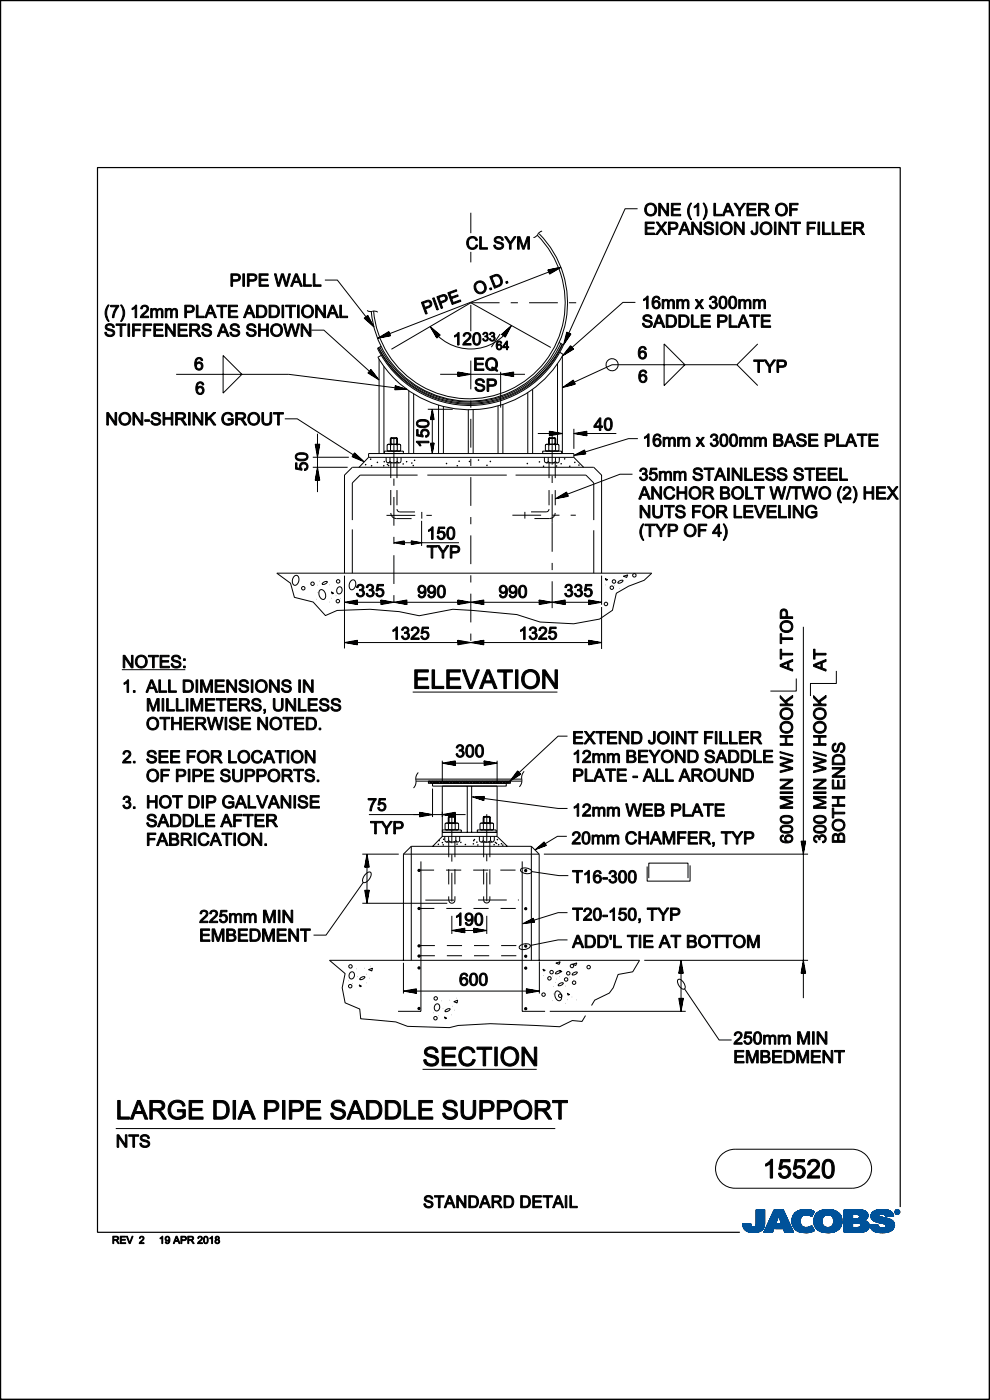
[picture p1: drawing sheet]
<svg xmlns="http://www.w3.org/2000/svg" width="210mm" height="297mm" viewBox="0 0 210 297" stroke-linecap="round" stroke-linejoin="round" font-family="sans-serif">
<path d="M191 256.1v-220.6h-170.3v225.9h136.2M.1 296.6v.3h209.7v-296.8h-209.7v296.8" fill="none" stroke="#000" stroke-width=".25"/>
<g fill="#000" stroke="#000" stroke-width=".21">
<path d="M117 57.1l2-.4-1.8 1z"/>
<path d="M99.4 50.5a1.15 1.15 0 0 1 1.9 .4l-.4 .1a.87 .87 0 0 0-1.1-.4 .87 .87 0 0 0-.4 1.1 .82 .82 0 0 0 .7 .9 .82 .82 0 0 0 .9-.7l.3 .1a1.22 1.22 0 0 1-1.5 .8 1.22 1.22 0 0 1-.8-1.5z" fill-rule="evenodd"/>
<path d="M101.8 50.2h.3v2.4h1.3v.3h-1.6z" fill-rule="evenodd"/>
<path d="M105.1 50.4a1.04 1.04 0 0 1 1.7 .6h-.4a.63 .63 0 0 0-.6-.5 .63 .63 0 0 0-.6 .5l.4 .2a1.05 1.05 0 0 1 1.2 1.1 1.11 1.11 0 0 1-1.1 .6 1.11 1.11 0 0 1-1-.9h.4a.72 .72 0 0 0 .7 .6 .72 .72 0 0 0 .7-.6l-.4-.3a.98 .98 0 0 1-1.2-1.2z" fill-rule="evenodd"/>
<path d="M107 50.2h.5l.8 1.3 .8-1.3h.4l-1.1 1.5v1.2h-.3v-1.2z" fill-rule="evenodd"/>
<path d="M109.8 50.2h.5l.8 2.3 .7-2.3h.5v2.7h-.3v-2.3l-.8 2.3h-.3l-.8-2.3v2.3h-.3z" fill-rule="evenodd"/>
<path d="M137.1 43.5a1.34 1.34 0 0 0 0 2 1.34 1.34 0 0 0 2-.3 1.33 1.33 0 0 0-.2-1.8 1.33 1.33 0 0 0-1.8 .1zM137.4 43.6a.99 .99 0 0 1 1.5 .9 .99 .99 0 0 1-1.5 .8l-.3-.8z" fill-rule="evenodd"/>
<path d="M136.9 47.1h1.9v.3h-1.6v.8h1.5v.3h-1.5v.9h1.6v.4h-1.9z" fill-rule="evenodd"/>
<path d="M139.2 47.1h.4l.7 1 .7-1h.4l-.9 1.3 1 1.4h-.4l-.8-1.2-.8 1.2h-.4l1-1.4z" fill-rule="evenodd"/>
<path d="M139.7 43.1h.4l1.4 2.1v-2.1h.3v2.7h-.3l-1.4-2.1v2.1h-.4z" fill-rule="evenodd"/>
<path d="M141.8 47.1v2.7h.3v-1.1h.7a.81 .81 0 0 0 1-.8 .81 .81 0 0 0-1-.8zM142.1 47.4h.7a.49 .49 0 0 1 .7 .5 .49 .49 0 0 1-.7 .5h-.7z" fill-rule="evenodd"/>
<path d="M142.4 43.1h1.9v.3h-1.5v.9h1.4v.3h-1.4v.9h1.6v.3h-2z" fill-rule="evenodd"/>
<path d="M145 47.1l-1 2.7h.3l.3-.8h1.1l.3 .8h.4l-1-2.7zM145.2 47.4l.4 1.3h-.9z" fill-rule="evenodd"/>
<path d="M146.5 43.1h.2l-.3 .7a3 3 0 0 0 .3 2.8h-.2a2.67 2.67 0 0 1 0-3.5z" fill-rule="evenodd"/>
<path d="M146.7 47.1h.4l1.4 2.1v-2.1h.3v2.7h-.3l-1.4-2.1v2.1h-.4z" fill-rule="evenodd"/>
<path d="M147.2 43.8l.8-.7h.2v2.7h-.3v-2.1l-.7 .4z" fill-rule="evenodd"/>
<path d="M149.6 47.3a1.04 1.04 0 0 1 1.7 .6h-.3a.63 .63 0 0 0-.6-.5 .63 .63 0 0 0-.7 .5l.4 .2a1.05 1.05 0 0 1 1.3 1.1 1.11 1.11 0 0 1-1.2 .6 1.11 1.11 0 0 1-.9-.9h.3a.72 .72 0 0 0 .7 .6 .72 .72 0 0 0 .7-.6l-.4-.3a.98 .98 0 0 1-1.1-1.2z" fill-rule="evenodd"/>
<path d="M149.1 43.1h.3a2.67 2.67 0 0 1 0 3.5h-.3a3.1 3.1 0 0 0 0-3.5z" fill-rule="evenodd"/>
<path d="M151.4 43.1h.4v2.4h1.3v.3h-1.7z" fill-rule="evenodd"/>
<path d="M151.9 47.1h.4v2.7h-.4z" fill-rule="evenodd"/>
<path d="M153.1 47.4a1.34 1.34 0 0 0 .1 2 1.34 1.34 0 0 0 2-.2 1.33 1.33 0 0 0-.3-1.8 1.33 1.33 0 0 0-1.8 0zM153.4 47.6a.99 .99 0 0 1 1.6 .8 .99 .99 0 0 1-1.6 .8l-.2-.7z" fill-rule="evenodd"/>
<path d="M154.2 43.1l-1 2.7h.4l.3-.8h1.1l.3 .8h.4l-1.1-2.7zM154.4 43.4l.5 1.3h-.9z" fill-rule="evenodd"/>
<path d="M155.8 47.1h.3l1.4 2.1v-2.1h.4v2.7h-.4l-1.4-2.1v2.1h-.3z" fill-rule="evenodd"/>
<path d="M155.7 43.1h.4l.8 1.3 .8-1.3h.4l-1 1.6v1.1h-.4v-1.1z" fill-rule="evenodd"/>
<path d="M158.4 43.1h2v.3h-1.6v.9h1.5v.3h-1.5v.9h1.6v.3h-2z" fill-rule="evenodd"/>
<path d="M160.4 47.1h.4v1.8a.74 .74 0 0 1-.7 .9 .74 .74 0 0 1-.8-.8h.3a.41 .41 0 0 0 .4 .5 .41 .41 0 0 0 .4-.6z" fill-rule="evenodd"/>
<path d="M160.9 43.1v2.7h.4v-1.2h.4a.81 .81 0 0 1 .8 .6l.3 .6h.4l-.9-1.2a.74 .74 0 0 0 .7-.9 .74 .74 0 0 0-.9-.6zM161.3 43.4h.8a.46 .46 0 0 1 .6 .5 .46 .46 0 0 1-.7 .4h-.7z" fill-rule="evenodd"/>
<path d="M161.6 47.4a1.34 1.34 0 0 0 0 2 1.34 1.34 0 0 0 2-.2 1.33 1.33 0 0 0-.2-1.8 1.33 1.33 0 0 0-1.8 0zM161.8 47.6a.99 .99 0 0 1 1.6 .8 .99 .99 0 0 1-1.6 .8l-.2-.7z" fill-rule="evenodd"/>
<path d="M164.3 47.1h.3v2.7h-.3z" fill-rule="evenodd"/>
<path d="M164.9 43.5a1.34 1.34 0 0 0 0 2 1.34 1.34 0 0 0 2-.3 1.33 1.33 0 0 0-.3-1.8 1.33 1.33 0 0 0-1.7 .1zM165.1 43.6a.99 .99 0 0 1 1.6 .9 .99 .99 0 0 1-1.6 .8l-.2-.8z" fill-rule="evenodd"/>
<path d="M165.2 47.1h.4l1.4 2.1v-2.1h.3v2.7h-.3l-1.4-2.1v2.1h-.4z" fill-rule="evenodd"/>
<path d="M167.5 43.1h1.8v.3h-1.4v.9h1.2v.3h-1.2v1.2h-.4z" fill-rule="evenodd"/>
<path d="M167.7 47.1h2.1v.3h-.9v2.4h-.3v-2.4h-.9z" fill-rule="evenodd"/>
<path d="M171.2 47.1h1.8v.3h-1.4v.8h1.2v.4h-1.2v1.2h-.4z" fill-rule="evenodd"/>
<path d="M173.5 47.1h.4v2.7h-.4z" fill-rule="evenodd"/>
<path d="M174.5 47.1h.3v2.3h1.3v.4h-1.6z" fill-rule="evenodd"/>
<path d="M176.5 47.1h.4v2.3h1.3v.4h-1.7z" fill-rule="evenodd"/>
<path d="M178.6 47.1h1.9v.3h-1.6v.8h1.5v.3h-1.5v.9h1.7v.4h-2z" fill-rule="evenodd"/>
<path d="M181.1 47.1v2.7h.3v-1.2h.4a.81 .81 0 0 1 .8 .6l.4 .6h.4l-1-1.2a.74 .74 0 0 0 .8-.9 .74 .74 0 0 0-1-.6zM181.4 47.4h.9a.46 .46 0 0 1 .5 .5 .46 .46 0 0 1-.6 .4h-.8z" fill-rule="evenodd"/>
<path d="M22.6 68.9a1.04 1.04 0 0 1 1.7 .6h-.4a.63 .63 0 0 0-.6-.5 .63 .63 0 0 0-.6 .5l.3 .2a1.05 1.05 0 0 1 1.3 1.1 1.11 1.11 0 0 1-1.1 .6 1.11 1.11 0 0 1-1-.9h.4a.72 .72 0 0 0 .7 .6 .72 .72 0 0 0 .7-.6l-.4-.3a.98 .98 0 0 1-1.2-1.2z" fill-rule="evenodd"/>
<path d="M22.9 64.7h.3l-.4 .7a3 3 0 0 0 .4 2.8h-.3a2.67 2.67 0 0 1 0-3.5z" fill-rule="evenodd"/>
<path d="M23.5 64.8h1.7v.2a4.2 4.2 0 0 0-1 2.4h-.4l.1-.2a4.1 4.1 0 0 1 .9-2.1h-1.3z" fill-rule="evenodd"/>
<path d="M24.6 68.7h2.1v.3h-.9v2.4h-.3v-2.4h-.9z" fill-rule="evenodd"/>
<path d="M25.6 64.7h.2a2.67 2.67 0 0 1 0 3.5h-.2a3.1 3.1 0 0 0 0-3.5z" fill-rule="evenodd"/>
<path d="M27.1 68.7h.4v2.7h-.4z" fill-rule="evenodd"/>
<path d="M28.1 68.7h1.8v.3h-1.4v.8h1.2v.4h-1.2v1.2h-.4z" fill-rule="evenodd"/>
<path d="M28 65.4l.8-.7h.2v2.7h-.3v-2.1l-.7 .4z" fill-rule="evenodd"/>
<path d="M30.4 68.7h1.8v.3h-1.5v.8h1.3v.4h-1.3v1.2h-.3z" fill-rule="evenodd"/>
<path d="M30.1 64.9a.87 .87 0 0 1 1.3 .2 .87 .87 0 0 1-.4 1.3l-.8 .7h1.3v.3h-1.7a3 3 0 0 1 1.2-1.6 .51 .51 0 0 0-.1-.8 .51 .51 0 0 0-.7 .5h-.4z" fill-rule="evenodd"/>
<path d="M32 65.5h.3v.2a.65 .65 0 0 1 1.1 .1 .62 .62 0 0 1 .7-.4 .62 .62 0 0 1 .5 .7v1.3h-.4v-1.2a.43 .43 0 0 0-.4-.5 .43 .43 0 0 0-.4 .6v1.1h-.3v-1.3a.44 .44 0 0 0-.6-.4 .44 .44 0 0 0-.2 .7v1h-.3z" fill-rule="evenodd"/>
<path d="M32.6 68.7h1.9v.3h-1.5v.8h1.5v.3h-1.5v.9h1.6v.4h-2z" fill-rule="evenodd"/>
<path d="M35 65.5h.3v.2a.65 .65 0 0 1 1.2 .1 .62 .62 0 0 1 .7-.4 .62 .62 0 0 1 .4 .7v1.3h-.3v-1.2a.43 .43 0 0 0-.4-.5 .43 .43 0 0 0-.4 .6v1.1h-.3v-1.3a.44 .44 0 0 0-.6-.4 .44 .44 0 0 0-.2 .7v1h-.4z" fill-rule="evenodd"/>
<path d="M35.1 68.7h.3l1.4 2.1v-2.1h.4v2.7h-.4l-1.4-2.1v2.1h-.3z" fill-rule="evenodd"/>
<path d="M37.8 68.7h1.9v.3h-1.6v.8h1.5v.3h-1.5v.9h1.7v.4h-2z" fill-rule="evenodd"/>
<path d="M39.2 64.7v2.7h.3v-1.1h.7a.81 .81 0 0 0 1-.8 .81 .81 0 0 0-1-.8zM39.5 65.1h.7a.49 .49 0 0 1 .7 .4 .49 .49 0 0 1-.7 .5h-.7z" fill-rule="evenodd"/>
<path d="M40.2 68.7v2.7h.4v-1.2h.4a.81 .81 0 0 1 .8 .6l.3 .6h.5l-1-1.2a.74 .74 0 0 0 .7-.9 .74 .74 0 0 0-.9-.6zM40.6 69h.8a.46 .46 0 0 1 .6 .5 .46 .46 0 0 1-.7 .4h-.7z" fill-rule="evenodd"/>
<path d="M41.7 64.7h.3v2.4h1.3v.3h-1.6z" fill-rule="evenodd"/>
<path d="M43.1 68.9a1.04 1.04 0 0 1 1.7 .6h-.3a.63 .63 0 0 0-.6-.5 .63 .63 0 0 0-.7 .5l.4 .2a1.05 1.05 0 0 1 1.3 1.1 1.11 1.11 0 0 1-1.2 .6 1.11 1.11 0 0 1-.9-.9h.3a.72 .72 0 0 0 .7 .6 .72 .72 0 0 0 .7-.6l-.4-.3a.98 .98 0 0 1-1.1-1.2z" fill-rule="evenodd"/>
<path d="M41.6 76.1a1.68 1.68 0 0 0 .4 2.4 .85 .85 0 0 0 1-.9 .85 .85 0 0 0-1.2-.6l-.2 .1a.69 .69 0 0 1 .2-.7 .69 .69 0 0 1 .8-.2l.1 .3h.3a.78 .78 0 0 0-.6-.7 .78 .78 0 0 0-.8 .3zM41.7 77.7a.57 .57 0 0 1 1.1 0 .57 .57 0 0 1-1.1 0z" fill-rule="evenodd"/>
<path d="M44.5 64.7l-1.1 2.7h.4l.3-.8h1.1l.3 .8h.4l-1.1-2.7zM44.6 65l.5 1.3h-.9z" fill-rule="evenodd"/>
<path d="M47.1 68.7l-1 2.7h.4l.3-.8h1.1l.3 .8h.4l-1.1-2.7zM47.3 69l.5 1.3h-.9z" fill-rule="evenodd"/>
<path d="M46 64.7h2.1v.4h-.9v2.3h-.3v-2.3h-.9z" fill-rule="evenodd"/>
<path d="M48.5 64.7h1.9v.4h-1.6v.8h1.5v.3h-1.5v.9h1.6v.3h-1.9z" fill-rule="evenodd"/>
<path d="M49.1 68.9a1.04 1.04 0 0 1 1.7 .6h-.4a.63 .63 0 0 0-.6-.5 .63 .63 0 0 0-.6 .5l.4 .2a1.05 1.05 0 0 1 1.2 1.1 1.11 1.11 0 0 1-1.1 .6 1.11 1.11 0 0 1-.9-.9h.3a.72 .72 0 0 0 .7 .6 .72 .72 0 0 0 .7-.6l-.4-.3a.98 .98 0 0 1-1.1-1.2z" fill-rule="evenodd"/>
<path d="M49 58.1v2.6h.3v-1h.7a.81 .81 0 0 0 1-.8 .81 .81 0 0 0-1-.8zM49.3 58.4h.7a.49 .49 0 0 1 .7 .5 .49 .49 0 0 1-.7 .5h-.7z" fill-rule="evenodd"/>
<path d="M51.5 58.1h.4v2.6h-.4z" fill-rule="evenodd"/>
<path d="M52.7 64.7l-1 2.7h.3l.3-.8h1.1l.3 .8h.4l-1-2.7zM52.9 65l.4 1.3h-.9z" fill-rule="evenodd"/>
<path d="M52.6 68.9a1.04 1.04 0 0 1 1.7 .6h-.4a.63 .63 0 0 0-.6-.5 .63 .63 0 0 0-.6 .5l.4 .2a1.05 1.05 0 0 1 1.2 1.1 1.11 1.11 0 0 1-1.1 .6 1.11 1.11 0 0 1-1-.9h.4a.72 .72 0 0 0 .7 .6 .72 .72 0 0 0 .7-.6l-.4-.3a.98 .98 0 0 1-1.1-1.2z" fill-rule="evenodd"/>
<path d="M52.5 58.1v2.6h.3v-1h.7a.81 .81 0 0 0 1-.8 .81 .81 0 0 0-1-.8zM52.8 58.4h.7a.49 .49 0 0 1 .6 .5 .49 .49 0 0 1-.6 .5h-.7z" fill-rule="evenodd"/>
<path d="M54.4 64.7v2.7h1a1.33 1.33 0 0 0 1.2-1.4 1.33 1.33 0 0 0-1.3-1.3zM54.8 65.1h.5a1.02 1.02 0 0 1 .9 1 1.02 1.02 0 0 1-.9 1h-.5z" fill-rule="evenodd"/>
<path d="M54.8 68.7h.4v1.1h1.4v-1.1h.3v2.7h-.3v-1.3h-1.4v1.3h-.4z" fill-rule="evenodd"/>
<path d="M55 58.1h1.9v.3h-1.6v.8h1.5v.3h-1.5v.9h1.6v.3h-1.9z" fill-rule="evenodd"/>
<path d="M57.1 64.7v2.7h.9a1.33 1.33 0 0 0 1.3-1.4 1.33 1.33 0 0 0-1.3-1.3zM57.4 65.1h.6a1.02 1.02 0 0 1 .9 1 1.02 1.02 0 0 1-.9 1h-.6z" fill-rule="evenodd"/>
<path d="M57.8 69a1.34 1.34 0 0 0 0 2.1 1.34 1.34 0 0 0 2-.3 1.33 1.33 0 0 0-.3-1.8 1.33 1.33 0 0 0-1.7 0zM58 69.2a.99 .99 0 0 1 1.6 .8 .99 .99 0 0 1-1.6 .8l-.2-.7z" fill-rule="evenodd"/>
<path d="M58.2 58.1h.4l.5 2.3 .6-2.3h.4l.6 2.3 .6-2.3h.3l-.7 2.6h-.4l-.6-2.3-.6 2.3h-.4z" fill-rule="evenodd"/>
<path d="M59.8 64.7h.4v2.7h-.4z" fill-rule="evenodd"/>
<path d="M60.1 68.7h.4l.5 2.3 .6-2.3h.5l.5 2.3 .6-2.3h.3l-.7 2.7h-.3l-.7-2.4-.6 2.4h-.4z" fill-rule="evenodd"/>
<path d="M60.6 64.7h2.1v.4h-.9v2.3h-.3v-2.3h-.9z" fill-rule="evenodd"/>
<path d="M62.7 58.1l-1.1 2.6h.4l.3-.8h1.1l.3 .8h.4l-1.1-2.6zM62.8 58.4l.5 1.3h-.9z" fill-rule="evenodd"/>
<path d="M63.1 64.7h.4v2.7h-.4z" fill-rule="evenodd"/>
<path d="M63.9 68.7h.3l1.4 2.1v-2.1h.4v2.7h-.4l-1.4-2.1v2.1h-.3z" fill-rule="evenodd"/>
<path d="M64.3 65.1a1.34 1.34 0 0 0 0 2 1.34 1.34 0 0 0 2-.3 1.33 1.33 0 0 0-.2-1.8 1.33 1.33 0 0 0-1.8 .1zM64.6 65.3a.99 .99 0 0 1 1.6 .8 .99 .99 0 0 1-1.6 .8l-.3-.8z" fill-rule="evenodd"/>
<path d="M64.4 58.1h.3v2.3h1.3v.3h-1.6z" fill-rule="evenodd"/>
<path d="M66.4 58.1h.4v2.3h1.3v.3h-1.7z" fill-rule="evenodd"/>
<path d="M67 64.7h.3l1.4 2.1v-2.1h.3v2.7h-.3l-1.4-2.1v2.1h-.3z" fill-rule="evenodd"/>
<path d="M70.4 64.7l-1.1 2.7h.4l.3-.8h1.1l.3 .8h.4l-1.1-2.7zM70.5 65l.5 1.3h-.9z" fill-rule="evenodd"/>
<path d="M72.1 64.7h.3v2.4h1.3v.3h-1.6z" fill-rule="evenodd"/>
<path d="M89.4 64.2l.9 2.4 .3-.1-.3-1 .6-.2a.81 .81 0 0 0 .7-1.1 .81 .81 0 0 0-1.3-.4zM89.8 64.3l.7-.2a.49 .49 0 0 1 .7 .2 .49 .49 0 0 1-.4 .7l-.7 .2z" fill-rule="evenodd"/>
<path d="M91.8 63.3l.3-.1 .9 2.5-.3 .1z" fill-rule="evenodd"/>
<path d="M92.7 63l.9 2.4 .3-.1-.4-1 .7-.2a.81 .81 0 0 0 .6-1.1 .81 .81 0 0 0-1.2-.4zM93.1 63.1l.6-.2a.49 .49 0 0 1 .8 .2 .49 .49 0 0 1-.4 .7l-.7 .2z" fill-rule="evenodd"/>
<path d="M95 62.1l1.8-.6 .1 .2-1.5 .6 .3 .7 1.4-.5 .1 .3-1.4 .5 .3 .9 1.6-.6 .1 .3-1.9 .7z" fill-rule="evenodd"/>
<path d="M96.4 71.2l.8-.7h.2v2.7h-.3v-2.1l-.7 .4z" fill-rule="evenodd"/>
<path d="M98.5 70.7a.87 .87 0 0 1 1.3 .2 .87 .87 0 0 1-.4 1.3l-.8 .7h1.3v.3h-1.7a3 3 0 0 1 1.2-1.5 .51 .51 0 0 0-.1-.9 .51 .51 0 0 0-.7 .5h-.4z" fill-rule="evenodd"/>
<path d="M100.7 70.7a1.99 1.99 0 0 0 0 2.4 .88 .88 0 0 0 .9 0 .88 .88 0 0 0 .4-.9 1.17 1.17 0 0 0-1-1.6zM100.8 71l.5-.2a1.64 1.64 0 0 1 0 2.2h-.3a1.69 1.69 0 0 1-.2-2z" fill-rule="evenodd"/>
<path d="M100.7 75.9h1.9v.3h-1.6v.9h1.5v.3h-1.5v.9h1.6v.3h-1.9z" fill-rule="evenodd"/>
<path d="M100.9 60a1.34 1.34 0 0 0 .3 2.1 1.34 1.34 0 0 0 1.9-.9 1.35 1.35 0 0 0-.6-1.4 1.35 1.35 0 0 0-1.6 .2zM101.1 60.2a1.02 1.02 0 0 1 1.6 .4 1.02 1.02 0 0 1-.9 1.4 1.23 1.23 0 0 1-.7-1.8z" fill-rule="evenodd"/>
<path d="M102.6 70.6a.5 .5 0 0 1 .8 0 .5 .5 0 0 1-.2 .7 .58 .58 0 0 1 .1 1.1 .58 .58 0 0 1-.9-.5l.2-.1a.37 .37 0 0 0 .4 .4 .37 .37 0 0 0 .3-.5 .37 .37 0 0 0-.5-.2l.1-.2a.32 .32 0 0 0 .4-.3 .32 .32 0 0 0-.3-.4 .32 .32 0 0 0-.4 .4h-.2z" fill-rule="evenodd"/>
<path d="M104 70.6a.5 .5 0 0 1 .8 0 .5 .5 0 0 1-.1 .7 .58 .58 0 0 1 0 1.1 .58 .58 0 0 1-.9-.5l.2-.1a.37 .37 0 0 0 .5 .4 .37 .37 0 0 0 .3-.5 .37 .37 0 0 0-.5-.2v-.2a.32 .32 0 0 0 .4-.3 .32 .32 0 0 0-.3-.4 .32 .32 0 0 0-.3 .4h-.3z" fill-rule="evenodd"/>
<path d="M103.8 61.2l.4-.2 .1 .4-.3 .1z" fill-rule="evenodd"/>
<path d="M103.9 58.7l1 2.5 .9-.4a1.33 1.33 0 0 0 .6-1.7 1.33 1.33 0 0 0-1.7-.7zM104.3 58.9l.6-.2a1.02 1.02 0 0 1 1.2 .5 1.02 1.02 0 0 1-.5 1.3l-.5 .2z" fill-rule="evenodd"/>
<path d="M103.4 76.2a1.37 1.37 0 0 0-.2 1.8 1.37 1.37 0 0 0 1.7 .5l.6 .3 .1-.3-.5-.2a1.36 1.36 0 0 0 .2-1.9 1.36 1.36 0 0 0-1.9-.2zM103.6 76.5a1.01 1.01 0 0 1 1.4 0 1.01 1.01 0 0 1 0 1.4l-.1 .2-.5-.3-.1 .3 .3 .2a1.03 1.03 0 0 1-1.1-.4 1.03 1.03 0 0 1 0-1.2z" fill-rule="evenodd"/>
<path d="M105.4 72.6a1.06 1.06 0 0 0 .5 1.6 .59 .59 0 0 0 .6-.8 .59 .59 0 0 0-1-.2 .45 .45 0 0 1 .1-.5 .45 .45 0 0 1 .6 0l.2 .1-.3-.4h-.4zM105.5 73.6a.4 .4 0 0 1 .8 0 .4 .4 0 0 1-.8 0z" fill-rule="evenodd"/>
<path d="M107.3 59.8l.3-.1 .2 .3-.4 .1z" fill-rule="evenodd"/>
<path d="M107.5 72.4l-.9 1.2v.2h.8v.4h.3v-.4h.2v-.2h-.2v-1.2zM107.4 72.7v.9h-.6z" fill-rule="evenodd"/>
<path d="M136.6 67a1.04 1.04 0 0 1 1.7 .5l-.3 .1a.63 .63 0 0 0-.7-.5 .63 .63 0 0 0-.6 .5l.4 .2a1.05 1.05 0 0 1 1.2 1.1 1.11 1.11 0 0 1-1.1 .6 1.11 1.11 0 0 1-.9-.9h.3a.72 .72 0 0 0 .7 .6 .72 .72 0 0 0 .7-.6l-.4-.3a.98 .98 0 0 1-1.1-1.2z" fill-rule="evenodd"/>
<path d="M135.7 73.8a1.68 1.68 0 0 0 .4 2.4 .85 .85 0 0 0 1-1 .85 .85 0 0 0-1.3-.6l-.1 .2a.69 .69 0 0 1 .2-.8 .69 .69 0 0 1 .7-.1l.2 .3 .3-.1a.79 .79 0 0 0-.6-.6 .79 .79 0 0 0-.8 .3zM135.8 75.3a.57 .57 0 0 1 1.1 0 .57 .57 0 0 1-1.1 0z" fill-rule="evenodd"/>
<path d="M135.8 78.8a1.68 1.68 0 0 0 .4 2.3 .85 .85 0 0 0 1-.9 .85 .85 0 0 0-1.3-.6l-.1 .2a.69 .69 0 0 1 .2-.8 .69 .69 0 0 1 .7-.1l.2 .3 .3-.1a.78 .78 0 0 0-.6-.6 .78 .78 0 0 0-.8 .3zM135.9 80.3a.57 .57 0 0 1 1.1 0 .57 .57 0 0 1-1.1 0z" fill-rule="evenodd"/>
<path d="M136.5 63.5l.8-.7h.2v2.7h-.3v-2.1l-.7 .4z" fill-rule="evenodd"/>
<path d="M139.6 66.8l-1 2.6h.3l.3-.8h1.1l.3 .8h.4l-1-2.6zM139.8 67.1l.4 1.3h-.9z" fill-rule="evenodd"/>
<path d="M138.6 63.1a1.68 1.68 0 0 0 .4 2.4 .85 .85 0 0 0 1-.9 .85 .85 0 0 0-1.2-.6l-.2 .1a.69 .69 0 0 1 .2-.8 .69 .69 0 0 1 .8-.1l.1 .3h.3a.79 .79 0 0 0-.6-.7 .79 .79 0 0 0-.8 .3zM138.7 64.7a.57 .57 0 0 1 1.1 0 .57 .57 0 0 1-1.1 0z" fill-rule="evenodd"/>
<path d="M140.5 63.6h.3v.2a.65 .65 0 0 1 1.1 .1 .62 .62 0 0 1 .7-.4 .62 .62 0 0 1 .5 .7v1.3h-.4v-1.2a.43 .43 0 0 0-.4-.5 .43 .43 0 0 0-.4 .6v1.1h-.3v-1.3a.44 .44 0 0 0-.6-.4 .44 .44 0 0 0-.2 .7v1h-.3z" fill-rule="evenodd"/>
<path d="M141.3 66.8v2.6h1a1.33 1.33 0 0 0 1.2-1.3 1.33 1.33 0 0 0-1.3-1.3zM141.7 67.1h.5a1.02 1.02 0 0 1 1 1 1.02 1.02 0 0 1-1 1h-.5z" fill-rule="evenodd"/>
<path d="M143.5 63.6h.3v.2a.65 .65 0 0 1 1.2 .1 .62 .62 0 0 1 .7-.4 .62 .62 0 0 1 .4 .7v1.3h-.3v-1.2a.43 .43 0 0 0-.4-.5 .43 .43 0 0 0-.4 .6v1.1h-.3v-1.3a.44 .44 0 0 0-.6-.4 .44 .44 0 0 0-.2 .7v1h-.4z" fill-rule="evenodd"/>
<path d="M144 66.8v2.6h1a1.33 1.33 0 0 0 1.2-1.3 1.33 1.33 0 0 0-1.3-1.3zM144.3 67.1h.6a1.02 1.02 0 0 1 .9 1 1.02 1.02 0 0 1-.9 1h-.6z" fill-rule="evenodd"/>
<path d="M146.7 66.8h.3v2.3h1.3v.3h-1.6z" fill-rule="evenodd"/>
<path d="M147.5 63.6h.4l.4 .6 .5-.6h.4l-.7 .9 .7 1h-.4l-.5-.8-.5 .8h-.4l.7-1z" fill-rule="evenodd"/>
<path d="M148.7 66.8h2v.3h-1.6v.8h1.5v.3h-1.5v.9h1.6v.3h-2z" fill-rule="evenodd"/>
<path d="M150.7 63a.71 .71 0 0 1 1.1 0 .71 .71 0 0 1-.1 1 .83 .83 0 0 1 0 1.5 .83 .83 0 0 1-1.3-.7l.4-.1a.53 .53 0 0 0 .6 .5 .53 .53 0 0 0 .4-.6 .53 .53 0 0 0-.7-.4v-.3a.46 .46 0 0 0 .6-.3 .46 .46 0 0 0-.4-.6 .46 .46 0 0 0-.5 .6l-.3-.1z" fill-rule="evenodd"/>
<path d="M152.2 66.8v2.6h.4v-1h.7a.81 .81 0 0 0 1-.8 .81 .81 0 0 0-1.1-.8zM152.6 67.1h.7a.49 .49 0 0 1 .6 .5 .49 .49 0 0 1-.6 .5h-.7z" fill-rule="evenodd"/>
<path d="M152.9 63a1.99 1.99 0 0 0 0 2.4 .95 .95 0 0 0 1.1-.2 .95 .95 0 0 0 .2-1 .95 .95 0 0 0-.2-1.1 .95 .95 0 0 0-1.1-.1zM153 63.3l.5-.2a1.64 1.64 0 0 1 0 2.1h-.3a1.69 1.69 0 0 1-.2-1.9z" fill-rule="evenodd"/>
<path d="M154.9 63a1.99 1.99 0 0 0 .1 2.4 .88 .88 0 0 0 .9-.1 .88 .88 0 0 0 .4-.8 1.17 1.17 0 0 0-1.1-1.7zM155.1 63.3l.5-.2a1.64 1.64 0 0 1 0 2.1h-.3a1.69 1.69 0 0 1-.2-1.9z" fill-rule="evenodd"/>
<path d="M154.7 66.8h.3v2.3h1.3v.3h-1.6z" fill-rule="evenodd"/>
<path d="M157.5 66.8l-1 2.6h.3l.3-.8h1.1l.3 .8h.4l-1-2.6zM157.7 67.1l.4 1.3h-.9z" fill-rule="evenodd"/>
<path d="M156.7 63.6h.3v.2a.65 .65 0 0 1 1.1 .1 .62 .62 0 0 1 .7-.4 .62 .62 0 0 1 .5 .7v1.3h-.3v-1.2a.43 .43 0 0 0-.5-.5 .43 .43 0 0 0-.3 .6v1.1h-.4v-1.3a.44 .44 0 0 0-.5-.4 .44 .44 0 0 0-.3 .7v1h-.3z" fill-rule="evenodd"/>
<path d="M159.8 63.6h.3v.2a.65 .65 0 0 1 1.1 .1 .62 .62 0 0 1 .7-.4 .62 .62 0 0 1 .5 .7v1.3h-.3v-1.2a.43 .43 0 0 0-.5-.5 .43 .43 0 0 0-.4 .6v1.1h-.3v-1.3a.44 .44 0 0 0-.5-.4 .44 .44 0 0 0-.3 .7v1h-.3z" fill-rule="evenodd"/>
<path d="M159 66.8h2.1v.3h-.9v2.3h-.3v-2.3h-.9z" fill-rule="evenodd"/>
<path d="M159.9 76.4h2.1v.3h-.9v2.3h-.3v-2.3h-.9z" fill-rule="evenodd"/>
<path d="M161.5 66.8h1.9v.3h-1.6v.8h1.5v.3h-1.5v.9h1.7v.3h-2z" fill-rule="evenodd"/>
<path d="M162.1 76.4h.4l.8 1.2 .8-1.2h.4l-1.1 1.5v1.1h-.3v-1.1z" fill-rule="evenodd"/>
<path d="M164.8 76.4v2.6h.4v-1.1h.6a.81 .81 0 0 0 1-.8 .81 .81 0 0 0-1-.7zM165.2 76.7h.6a.49 .49 0 0 1 .7 .4 .49 .49 0 0 1-.7 .5h-.6z" fill-rule="evenodd"/>
<path d="M22.7 87.5h.3l1.4 2.1v-2.1h.3v2.7h-.3l-1.4-2.1v2.1h-.3z" fill-rule="evenodd"/>
<path d="M25.6 87.9a1.34 1.34 0 0 0 0 2 1.34 1.34 0 0 0 2-.3 1.33 1.33 0 0 0-.2-1.8 1.33 1.33 0 0 0-1.8 .1zM25.9 88a.99 .99 0 0 1 1.5 .9 .99 .99 0 0 1-1.6 .7l-.2-.7z" fill-rule="evenodd"/>
<path d="M28.2 87.5h.4l1.4 2.1v-2.1h.3v2.7h-.4l-1.4-2.1v2.1h-.3z" fill-rule="evenodd"/>
<path d="M30.7 89.1h1v.3h-1z" fill-rule="evenodd"/>
<path d="M32.3 87.7a1.04 1.04 0 0 1 1.7 .6h-.3a.63 .63 0 0 0-.6-.5 .63 .63 0 0 0-.6 .5l.3 .2a1.05 1.05 0 0 1 1.3 1.1 1.11 1.11 0 0 1-1.2 .6 1.11 1.11 0 0 1-.9-.9h.3a.72 .72 0 0 0 .7 .6 .72 .72 0 0 0 .7-.6l-.4-.2a.98 .98 0 0 1-1.1-1.3z" fill-rule="evenodd"/>
<path d="M34.6 87.5h.3v1.1h1.4v-1.1h.4v2.7h-.4v-1.3h-1.4v1.3h-.3z" fill-rule="evenodd"/>
<path d="M37.3 87.5v2.7h.3v-1.2h.4a.81 .81 0 0 1 .8 .6l.3 .6h.5l-1-1.2a.74 .74 0 0 0 .8-.9 .74 .74 0 0 0-1-.6zM37.6 87.8h.8a.46 .46 0 0 1 .6 .5 .46 .46 0 0 1-.6 .4h-.8z" fill-rule="evenodd"/>
<path d="M40 87.5h.3v2.7h-.3z" fill-rule="evenodd"/>
<path d="M40.9 87.5h.4l1.4 2.1v-2.1h.3v2.7h-.3l-1.4-2.1v2.1h-.4z" fill-rule="evenodd"/>
<path d="M41.8 81.3a1.68 1.68 0 0 0 .4 2.4 .85 .85 0 0 0 1.1-1 .85 .85 0 0 0-1.3-.6l-.1 .2a.69 .69 0 0 1 .1-.8 .69 .69 0 0 1 .8-.1l.1 .3h.3a.78 .78 0 0 0-.5-.7 .78 .78 0 0 0-.9 .3zM41.9 82.8a.57 .57 0 0 1 1.1 0 .57 .57 0 0 1-1.1 0z" fill-rule="evenodd"/>
<path d="M43.6 87.5h.4v1.3l1.3-1.3h.4l-1.1 1.1 1.2 1.6h-.5l-.9-1.4-.4 .5v.9h-.4z" fill-rule="evenodd"/>
<path d="M47.5 87.8a1.21 1.21 0 0 1 1.9 .5l-.3 .1a.96 .96 0 0 0-1.3-.5 .96 .96 0 0 0-.4 1.4 1.05 1.05 0 0 0 1.7 .3v-.5h-.7v-.3h1.1v1a1.43 1.43 0 0 1-2.1 .1 1.43 1.43 0 0 1 .1-2.1z" fill-rule="evenodd"/>
<path d="M50 87.5v2.7h.4v-1.2h.4a.81 .81 0 0 1 .7 .6l.4 .6h.4l-.9-1.2a.74 .74 0 0 0 .7-.9 .74 .74 0 0 0-.9-.6zM50.4 87.8h.8a.46 .46 0 0 1 .6 .5 .46 .46 0 0 1-.7 .4h-.7z" fill-rule="evenodd"/>
<path d="M52.9 87.9a1.34 1.34 0 0 0 0 2 1.34 1.34 0 0 0 2-.3 1.33 1.33 0 0 0-.2-1.8 1.33 1.33 0 0 0-1.8 .1zM53.2 88a.99 .99 0 0 1 1.6 .9 .99 .99 0 0 1-1.6 .7l-.3-.7z" fill-rule="evenodd"/>
<path d="M55.5 87.5h.4v1.6a.71 .71 0 0 0 .7 .8 .71 .71 0 0 0 .7-.8v-1.6h.3v1.6a1.05 1.05 0 0 1-1 1.1 1.05 1.05 0 0 1-1.1-1.1z" fill-rule="evenodd"/>
<path d="M58 87.5h2.1v.3h-.9v2.4h-.3v-2.4h-.9z" fill-rule="evenodd"/>
<path d="M62.8 96.4a.86 .86 0 0 0 0 1 .86 .86 0 0 0 .9 .4 1.15 1.15 0 0 0 1.6-1.1 1.68 1.68 0 0 0-2.3-.4zM63 96.6a1.79 1.79 0 0 1 2 .2v.2a1.6 1.6 0 0 1-2 .1z" fill-rule="evenodd"/>
<path d="M62.7 98.2h.3v1l.7 .2a.88 .88 0 0 1 .4-1.3 .88 .88 0 0 1 1.2 .6 .88 .88 0 0 1-.7 1.1v-.3a.58 .58 0 0 0 .4-.7 .58 .58 0 0 0-.7-.4 .58 .58 0 0 0-.5 .6l.3 .5-.1 .3-1.3-.3z" fill-rule="evenodd"/>
<path d="M88.5 89.3a.86 .86 0 0 0 0 1 .86 .86 0 0 0 .9 .4 1.15 1.15 0 0 0 1.6-1 1.68 1.68 0 0 0-2.3-.5zM88.7 89.6a1.79 1.79 0 0 1 2 .1v.3a1.6 1.6 0 0 1-2.1 .1z" fill-rule="evenodd"/>
<path d="M88.4 91.1h.3v1.1l.7 .1a.88 .88 0 0 1 .4-1.2 .88 .88 0 0 1 1.2 .6 .88 .88 0 0 1-.7 1.1v-.4a.58 .58 0 0 0 .4-.6 .58 .58 0 0 0-.7-.5 .58 .58 0 0 0-.5 .6l.3 .5-.1 .3-1.3-.2z" fill-rule="evenodd"/>
<path d="M88.3 93.6h2.7v.3h-2.1l.4 .7h-.3l-.7-.8z" fill-rule="evenodd"/>
<path d="M101.1 80.5a1.04 1.04 0 0 1 1.7 .6h-.4a.63 .63 0 0 0-.6-.5 .63 .63 0 0 0-.6 .6l.4 .2a1.05 1.05 0 0 1 1.2 1.1 1.11 1.11 0 0 1-1.1 .6 1.11 1.11 0 0 1-1-.9l.4-.1a.72 .72 0 0 0 .7 .7 .72 .72 0 0 0 .7-.6l-.4-.3a.98 .98 0 0 1-1.2-1.2z" fill-rule="evenodd"/>
<path d="M103.3 80.4v2.6h.4v-1.1h.6a.81 .81 0 0 0 1-.8 .81 .81 0 0 0-1-.7zM103.7 80.7h.6a.49 .49 0 0 1 .7 .5 .49 .49 0 0 1-.6 .4h-.7z" fill-rule="evenodd"/>
<path d="M127.2 88.7l-1.2 1.7v.3h1.1v.6h.4v-.6h.3v-.3h-.3v-1.7zM127.1 89.2v1.2h-.8z" fill-rule="evenodd"/>
<path d="M128.5 88.8a1.99 1.99 0 0 0 .1 2.4 .95 .95 0 0 0 1-.1 .95 .95 0 0 0 .3-1.1 .95 .95 0 0 0-.3-1.1 .95 .95 0 0 0-1.1-.1zM128.6 89.1l.5-.2a1.64 1.64 0 0 1 0 2.2h-.2a1.69 1.69 0 0 1-.3-2z" fill-rule="evenodd"/>
<path d="M136.7 92.7l.8-.7h.2v2.7h-.3v-2.1l-.7 .4z" fill-rule="evenodd"/>
<path d="M138.8 92.4a1.68 1.68 0 0 0 .4 2.3 .85 .85 0 0 0 1-.9 .85 .85 0 0 0-1.2-.6l-.2 .1a.69 .69 0 0 1 .2-.7 .69 .69 0 0 1 .8-.1l.1 .2h.3a.79 .79 0 0 0-.6-.7 .79 .79 0 0 0-.8 .4zM138.9 93.9a.57 .57 0 0 1 1.1 0 .57 .57 0 0 1-1.1 0z" fill-rule="evenodd"/>
<path d="M140.7 92.8h.3v.3a.65 .65 0 0 1 1.1 0 .62 .62 0 0 1 .7-.4 .62 .62 0 0 1 .5 .7v1.3h-.4v-1.2a.43 .43 0 0 0-.4-.5 .43 .43 0 0 0-.4 .6v1.1h-.3v-1.2a.44 .44 0 0 0-.6-.4 .44 .44 0 0 0-.2 .6v1h-.3z" fill-rule="evenodd"/>
<path d="M143.7 92.8h.3v.3a.65 .65 0 0 1 1.2 0 .62 .62 0 0 1 .7-.4 .62 .62 0 0 1 .4 .7v1.3h-.3v-1.2a.43 .43 0 0 0-.4-.5 .43 .43 0 0 0-.4 .6v1.1h-.3v-1.2a.44 .44 0 0 0-.6-.4 .44 .44 0 0 0-.2 .6v1h-.4z" fill-rule="evenodd"/>
<path d="M147.7 92.8h.4l.4 .6 .5-.6h.4l-.7 .9 .7 1h-.4l-.5-.7-.5 .7h-.4l.7-1z" fill-rule="evenodd"/>
<path d="M150.9 92.2a.71 .71 0 0 1 1.1 0 .71 .71 0 0 1-.1 1.1 .83 .83 0 0 1 0 1.4 .83 .83 0 0 1-1.3-.7h.4a.53 .53 0 0 0 .6 .5 .53 .53 0 0 0 .4-.7 .53 .53 0 0 0-.7-.3v-.3a.46 .46 0 0 0 .6-.4 .46 .46 0 0 0-.4-.5 .46 .46 0 0 0-.5 .5l-.3-.1z" fill-rule="evenodd"/>
<path d="M153.1 92.2a1.99 1.99 0 0 0 0 2.4 .88 .88 0 0 0 1 0 .88 .88 0 0 0 .3-.9 1.17 1.17 0 0 0-1-1.6zM153.2 92.5l.5-.2a1.64 1.64 0 0 1 0 2.2h-.3a1.69 1.69 0 0 1-.2-2z" fill-rule="evenodd"/>
<path d="M155.1 92.2a1.99 1.99 0 0 0 .1 2.4 .88 .88 0 0 0 .9 0 .88 .88 0 0 0 .4-.9 1.17 1.17 0 0 0-1.1-1.6zM155.3 92.5l.5-.2a1.64 1.64 0 0 1 0 2.2h-.3a1.69 1.69 0 0 1-.2-2z" fill-rule="evenodd"/>
<path d="M156.9 92.8h.3v.3a.65 .65 0 0 1 1.1 0 .62 .62 0 0 1 .7-.4 .62 .62 0 0 1 .5 .7v1.3h-.3v-1.2a.43 .43 0 0 0-.5-.5 .43 .43 0 0 0-.3 .6v1.1h-.4v-1.2a.44 .44 0 0 0-.5-.4 .44 .44 0 0 0-.3 .6v1h-.3z" fill-rule="evenodd"/>
<path d="M160 92.8h.3v.3a.65 .65 0 0 1 1.1 0 .62 .62 0 0 1 .7-.4 .62 .62 0 0 1 .5 .7v1.3h-.3v-1.2a.43 .43 0 0 0-.5-.5 .43 .43 0 0 0-.4 .6v1.1h-.3v-1.2a.44 .44 0 0 0-.5-.4 .44 .44 0 0 0-.3 .6v1h-.3z" fill-rule="evenodd"/>
<path d="M164.1 92.1v2.6h1a.75 .75 0 0 0 1-.5 .75 .75 0 0 0-.5-.9 .67 .67 0 0 0 .3-.9 .67 .67 0 0 0-.8-.3zM164.5 92.4h.5a.44 .44 0 0 1 .6 .1 .44 .44 0 0 1-.1 .6l-1 .1zM164.5 93.5h.6a.49 .49 0 0 1 .7 .4 .49 .49 0 0 1-.7 .5h-.6z" fill-rule="evenodd"/>
<path d="M167.3 92.1l-1 2.6h.4l.3-.8h1.1l.3 .8h.4l-1.1-2.6zM167.5 92.3l.5 1.3h-.9z" fill-rule="evenodd"/>
<path d="M169.3 92.2a1.04 1.04 0 0 1 1.7 .6h-.4a.63 .63 0 0 0-.6-.5 .63 .63 0 0 0-.6 .5l.4 .3a1.05 1.05 0 0 1 1.2 1.1 1.11 1.11 0 0 1-1.1 .5 1.11 1.11 0 0 1-1-.8l.4-.1a.72 .72 0 0 0 .7 .6 .72 .72 0 0 0 .7-.5l-.4-.3a.98 .98 0 0 1-1.1-1.2z" fill-rule="evenodd"/>
<path d="M171.5 92.1h2v.3h-1.6v.8h1.5v.3h-1.5v.9h1.6v.3h-2z" fill-rule="evenodd"/>
<path d="M175 92.1v2.6h.4v-1.1h.7a.81 .81 0 0 0 1-.8 .81 .81 0 0 0-1.1-.7zM175.4 92.4h.7a.49 .49 0 0 1 .6 .4 .49 .49 0 0 1-.6 .5h-.7z" fill-rule="evenodd"/>
<path d="M177.5 92.1h.3v2.3h1.3v.3h-1.6z" fill-rule="evenodd"/>
<path d="M180.3 92.1l-1 2.6h.3l.3-.8h1.1l.3 .8h.4l-1-2.6zM180.5 92.3l.4 1.3h-.9z" fill-rule="evenodd"/>
<path d="M181.8 92.1h2.1v.3h-.8v2.3h-.4v-2.3h-.9z" fill-rule="evenodd"/>
<path d="M184.3 92.1h1.9v.3h-1.6v.8h1.5v.3h-1.5v.9h1.7v.3h-2z" fill-rule="evenodd"/>
<path d="M90.6 115.8h2.1v.3h-.9v2.3h-.3v-2.3h-.9z" fill-rule="evenodd"/>
<path d="M90.9 112.4l.8-.6h.2v2.6h-.4v-2l-.6 .3z" fill-rule="evenodd"/>
<path d="M93 111.8h1.3v.3h-1l-.2 .7a.88 .88 0 0 1 1.3 .5 .88 .88 0 0 1-.6 1.1 .88 .88 0 0 1-1.1-.7h.3a.58 .58 0 0 0 .7 .4 .58 .58 0 0 0 .5-.7 .58 .58 0 0 0-.7-.4l-.4 .2h-.3z" fill-rule="evenodd"/>
<path d="M92.8 115.8h.4l.8 1.2 .8-1.2h.4l-1.1 1.5v1.1h-.3v-1.1z" fill-rule="evenodd"/>
<path d="M95.1 111.9a1.99 1.99 0 0 0 .1 2.4 .95 .95 0 0 0 1.1-.1 .95 .95 0 0 0 .2-1.1 .95 .95 0 0 0-.3-1.1 .95 .95 0 0 0-1.1-.1zM95.3 112.2l.5-.1a1.64 1.64 0 0 1 0 2.1h-.3a1.69 1.69 0 0 1-.2-2z" fill-rule="evenodd"/>
<path d="M95.5 115.8v2.6h.4v-1.1h.6a.81 .81 0 0 0 1-.8 .81 .81 0 0 0-1-.7zM95.9 116.1h.6a.49 .49 0 0 1 .7 .4 .49 .49 0 0 1-.7 .5h-.6z" fill-rule="evenodd"/>
<path d="M136.5 103.3l-1 2.6h.4l.2-.8h1.2l.3 .8h.4l-1.1-2.6zM136.7 103.5l.4 1.3h-.8z" fill-rule="evenodd"/>
<path d="M136 99.4a.71 .71 0 0 1 1 0 .71 .71 0 0 1-.1 1.1 .83 .83 0 0 1 0 1.4 .83 .83 0 0 1-1.3-.7h.4a.53 .53 0 0 0 .6 .5 .53 .53 0 0 0 .4-.7 .53 .53 0 0 0-.7-.3v-.3a.46 .46 0 0 0 .6-.4 .46 .46 0 0 0-.4-.5 .46 .46 0 0 0-.5 .5h-.3z" fill-rule="evenodd"/>
<path d="M135.8 107.2h.3l1.4 2.1v-2.1h.4v2.7h-.4l-1.4-2.1v2.1h-.3z" fill-rule="evenodd"/>
<path d="M136.4 111.2h.2l-.4 .7a3 3 0 0 0 .4 2.7h-.2a2.67 2.67 0 0 1 0-3.4z" fill-rule="evenodd"/>
<path d="M136.8 111.2h2.1v.3h-.9v2.3h-.3v-2.3h-.9z" fill-rule="evenodd"/>
<path d="M138 99.3h1.3v.3h-1l-.2 .7a.88 .88 0 0 1 1.3 .5 .88 .88 0 0 1-.6 1.1 .88 .88 0 0 1-1.1-.7h.3a.58 .58 0 0 0 .7 .4 .58 .58 0 0 0 .5-.7 .58 .58 0 0 0-.7-.4l-.4 .2h-.3z" fill-rule="evenodd"/>
<path d="M138.2 103.3h.4l1.4 2v-2h.3v2.6h-.3l-1.4-2.1v2.1h-.4z" fill-rule="evenodd"/>
<path d="M139.8 100h.3v.3a.65 .65 0 0 1 1.2 0 .62 .62 0 0 1 .7-.3 .62 .62 0 0 1 .5 .6v1.3h-.4v-1.2a.43 .43 0 0 0-.4-.5 .43 .43 0 0 0-.4 .6v1.1h-.3v-1.2a.44 .44 0 0 0-.6-.4 .44 .44 0 0 0-.2 .6v1h-.4z" fill-rule="evenodd"/>
<path d="M139 111.2h.4l.8 1.2 .8-1.2h.4l-1 1.5v1.1h-.4v-1.1z" fill-rule="evenodd"/>
<path d="M138.5 107.2h.3v1.5a.71 .71 0 0 0 .7 .9 .71 .71 0 0 0 .7-.9v-1.5h.3v1.6a1.05 1.05 0 0 1-1 1.1 1.05 1.05 0 0 1-1-1.1z" fill-rule="evenodd"/>
<path d="M141.7 111.2v2.6h.4v-1h.7a.81 .81 0 0 0 1-.8 .81 .81 0 0 0-1.1-.8zM142.1 111.5h.7a.49 .49 0 0 1 .6 .5 .49 .49 0 0 1-.6 .5h-.7z" fill-rule="evenodd"/>
<path d="M140.9 107.2h2.1v.3h-.9v2.4h-.3v-2.4h-.9z" fill-rule="evenodd"/>
<path d="M141.2 103.5a1.15 1.15 0 0 1 1.9 .5l-.3 .1a.87 .87 0 0 0-1.2-.5 .87 .87 0 0 0-.4 1.2 .82 .82 0 0 0 .7 .8 .82 .82 0 0 0 .9-.6l.4 .1a1.22 1.22 0 0 1-1.6 .8 1.22 1.22 0 0 1-.8-1.6z" fill-rule="evenodd"/>
<path d="M142.9 100h.3v.3a.65 .65 0 0 1 1.1 0 .62 .62 0 0 1 .8-.3 .62 .62 0 0 1 .4 .6v1.3h-.3v-1.2a.43 .43 0 0 0-.5-.5 .43 .43 0 0 0-.3 .6v1.1h-.3v-1.2a.44 .44 0 0 0-.6-.4 .44 .44 0 0 0-.2 .6v1h-.4z" fill-rule="evenodd"/>
<path d="M143.6 107.4a1.04 1.04 0 0 1 1.7 .6h-.3a.63 .63 0 0 0-.7-.5 .63 .63 0 0 0-.6 .5l.4 .2a1.05 1.05 0 0 1 1.2 1.1 1.11 1.11 0 0 1-1.1 .6 1.11 1.11 0 0 1-.9-.9h.3a.72 .72 0 0 0 .7 .6 .72 .72 0 0 0 .7-.6l-.4-.3a.98 .98 0 0 1-1.1-1.2z" fill-rule="evenodd"/>
<path d="M143.6 103.3h.4v1h1.3v-1h.4v2.6h-.4v-1.2h-1.3v1.2h-.4z" fill-rule="evenodd"/>
<path d="M145.5 111.5a1.34 1.34 0 0 0 0 2 1.34 1.34 0 0 0 2-.3 1.33 1.33 0 0 0-.2-1.7 1.33 1.33 0 0 0-1.8 0zM145.8 111.7a.99 .99 0 0 1 1.5 .8 .99 .99 0 0 1-1.6 .8l-.2-.7z" fill-rule="evenodd"/>
<path d="M146.5 103.6a1.34 1.34 0 0 0 0 2 1.34 1.34 0 0 0 2-.3 1.33 1.33 0 0 0-.2-1.8 1.33 1.33 0 0 0-1.8 .1zM146.8 103.8a.99 .99 0 0 1 1.6 .8 .99 .99 0 0 1-1.6 .8l-.3-.8z" fill-rule="evenodd"/>
<path d="M146.9 107.2h1.8v.3h-1.5v.9h1.3v.3h-1.3v1.2h-.3z" fill-rule="evenodd"/>
<path d="M147.3 99.4a1.04 1.04 0 0 1 1.7 .6h-.3a.63 .63 0 0 0-.7-.5 .63 .63 0 0 0-.6 .6l.4 .2a1.05 1.05 0 0 1 1.2 1.1 1.11 1.11 0 0 1-1.1 .6 1.11 1.11 0 0 1-.9-.9l.3-.1a.72 .72 0 0 0 .7 .7 .72 .72 0 0 0 .7-.6l-.4-.3a.98 .98 0 0 1-1.1-1.2z" fill-rule="evenodd"/>
<path d="M148.1 111.2h1.8v.3h-1.4v.8h1.2v.3h-1.2v1.2h-.4z" fill-rule="evenodd"/>
<path d="M149.4 107.5a1.34 1.34 0 0 0 0 2.1 1.34 1.34 0 0 0 2-.3 1.33 1.33 0 0 0-.2-1.8 1.33 1.33 0 0 0-1.8 0zM149.7 107.7a.99 .99 0 0 1 1.5 .8 .99 .99 0 0 1-1.5 .8l-.3-.7z" fill-rule="evenodd"/>
<path d="M149.1 103.3v2.6h.4v-1.2h.4a.81 .81 0 0 1 .8 .6l.3 .6h.5l-1-1.2a.74 .74 0 0 0 .8-.8 .74 .74 0 0 0-1-.6zM149.5 103.5h.8a.46 .46 0 0 1 .6 .5 .46 .46 0 0 1-.7 .4h-.7z" fill-rule="evenodd"/>
<path d="M149.4 99.3h2v.3h-.8v2.3h-.4v-2.3h-.8z" fill-rule="evenodd"/>
<path d="M152.5 99.3l-1 2.6h.4l.3-.8h1.1l.3 .8h.4l-1.1-2.6zM152.7 99.6l.5 1.2h-.9z" fill-rule="evenodd"/>
<path d="M152 107.2v2.7h.4v-1.2h.4a.81 .81 0 0 1 .8 .6l.3 .6h.5l-1-1.2a.74 .74 0 0 0 .7-.9 .74 .74 0 0 0-.9-.6zM152.4 107.5h.8a.46 .46 0 0 1 .6 .5 .46 .46 0 0 1-.7 .4h-.7z" fill-rule="evenodd"/>
<path d="M152.4 111.2l-1.2 1.7v.3h1.1v.6h.3v-.6h.4v-.3h-.4v-1.7zM152.3 111.7v1.2h-.8z" fill-rule="evenodd"/>
<path d="M152.8 103.3v2.6h1a.75 .75 0 0 0 1-.5 .75 .75 0 0 0-.5-.9 .67 .67 0 0 0 .3-.9 .67 .67 0 0 0-.8-.3zM153.2 103.6h.5a.44 .44 0 0 1 .6 .1 .44 .44 0 0 1-.1 .6l-1 .1zM153.2 104.7h.6a.49 .49 0 0 1 .7 .4 .49 .49 0 0 1-.7 .5h-.6z" fill-rule="evenodd"/>
<path d="M153.4 111.2h.2a2.67 2.67 0 0 1 0 3.4h-.2a3.1 3.1 0 0 0 0-3.4z" fill-rule="evenodd"/>
<path d="M154.3 99.3h.4v2.6h-.4z" fill-rule="evenodd"/>
<path d="M155.6 103.6a1.34 1.34 0 0 0 0 2 1.34 1.34 0 0 0 2-.3 1.33 1.33 0 0 0-.3-1.8 1.33 1.33 0 0 0-1.7 .1zM155.8 103.8a.99 .99 0 0 1 1.6 .8 .99 .99 0 0 1-1.6 .8l-.2-.8z" fill-rule="evenodd"/>
<path d="M155.3 99.3h.4l1.4 2.1v-2.1h.3v2.6h-.4l-1.4-2.1v2.1h-.3z" fill-rule="evenodd"/>
<path d="M155.7 107.2h.4v2.4h1.3v.3h-1.7z" fill-rule="evenodd"/>
<path d="M157.8 107.2h1.9v.3h-1.6v.8h1.5v.4h-1.5v.9h1.7v.3h-2z" fill-rule="evenodd"/>
<path d="M158 99.3h.3v2.3h1.3v.3h-1.6z" fill-rule="evenodd"/>
<path d="M158.2 103.3h.3v2.3h1.3v.3h-1.6z" fill-rule="evenodd"/>
<path d="M160 99.3h2v.3h-1.6v.8h1.5v.3h-1.5v.9h1.6v.3h-2z" fill-rule="evenodd"/>
<path d="M160 103.3h2.1v.3h-.8v2.3h-.4v-2.3h-.9z" fill-rule="evenodd"/>
<path d="M160 107.2h.4l.8 2.4 .8-2.4h.4l-1 2.7h-.4z" fill-rule="evenodd"/>
<path d="M162.7 99.4a1.04 1.04 0 0 1 1.7 .6h-.3a.63 .63 0 0 0-.6-.5 .63 .63 0 0 0-.7 .6l.4 .2a1.05 1.05 0 0 1 1.3 1.1 1.11 1.11 0 0 1-1.2 .6 1.11 1.11 0 0 1-.9-.9l.3-.1a.72 .72 0 0 0 .7 .7 .72 .72 0 0 0 .7-.6l-.4-.3a.98 .98 0 0 1-1.1-1.2z" fill-rule="evenodd"/>
<path d="M162.7 107.2h1.9v.3h-1.5v.8h1.4v.4h-1.4v.9h1.6v.3h-2z" fill-rule="evenodd"/>
<path d="M163.3 103.3h.3l.6 2.2 .6-2.2h.4l.6 2.2 .5-2.2h.4l-.7 2.6h-.4l-.6-2.3-.6 2.3h-.4z" fill-rule="evenodd"/>
<path d="M165.2 99.4a1.04 1.04 0 0 1 1.7 .6h-.4a.63 .63 0 0 0-.6-.5 .63 .63 0 0 0-.6 .6l.4 .2a1.05 1.05 0 0 1 1.2 1.1 1.11 1.11 0 0 1-1.1 .6 1.11 1.11 0 0 1-.9-.9l.3-.1a.72 .72 0 0 0 .7 .7 .72 .72 0 0 0 .7-.6l-.4-.3a.98 .98 0 0 1-1.1-1.2z" fill-rule="evenodd"/>
<path d="M165.2 107.2h.3v2.4h1.3v.3h-1.6z" fill-rule="evenodd"/>
<path d="M167.5 103.2h.3l-.8 2.7h-.3z" fill-rule="evenodd"/>
<path d="M167.3 107.2h.3v2.7h-.3z" fill-rule="evenodd"/>
<path d="M168.3 107.2h.3l1.4 2.1v-2.1h.3v2.7h-.3l-1.4-2.1v2.1h-.3z" fill-rule="evenodd"/>
<path d="M168.7 99.4a1.04 1.04 0 0 1 1.7 .6h-.4a.63 .63 0 0 0-.6-.5 .63 .63 0 0 0-.6 .6l.4 .2a1.05 1.05 0 0 1 1.2 1.1 1.11 1.11 0 0 1-1.1 .6 1.11 1.11 0 0 1-1-.9l.4-.1a.72 .72 0 0 0 .7 .7 .72 .72 0 0 0 .7-.6l-.4-.3a.98 .98 0 0 1-1.1-1.2z" fill-rule="evenodd"/>
<path d="M167.9 103.3h2v.3h-.8v2.3h-.4v-2.3h-.8z" fill-rule="evenodd"/>
<path d="M170.1 103.3h.3l.5 2.2 .7-2.2h.4l.6 2.2 .5-2.2h.4l-.7 2.6h-.4l-.6-2.3-.7 2.3h-.3z" fill-rule="evenodd"/>
<path d="M170.7 99.3h2.1v.3h-.8v2.3h-.4v-2.3h-.9z" fill-rule="evenodd"/>
<path d="M171.3 107.5a1.21 1.21 0 0 1 2 .5l-.4 .1a.96 .96 0 0 0-1.3-.5 .96 .96 0 0 0-.3 1.4 1.05 1.05 0 0 0 1.7 .3v-.5h-.8v-.3h1.1v1a1.43 1.43 0 0 1-2.1 0 1.43 1.43 0 0 1 .1-2z" fill-rule="evenodd"/>
<path d="M173.2 99.3h1.9v.3h-1.5v.8h1.4v.3h-1.4v.9h1.6v.3h-2z" fill-rule="evenodd"/>
<path d="M174 103.6a1.34 1.34 0 0 0 .1 2 1.34 1.34 0 0 0 2-.3 1.33 1.33 0 0 0-.3-1.8 1.33 1.33 0 0 0-1.8 .1zM174.3 103.8a.99 .99 0 0 1 1.6 .8 .99 .99 0 0 1-1.6 .8l-.2-.8z" fill-rule="evenodd"/>
<path d="M175.7 99.3h1.9v.3h-1.6v.8h1.5v.3h-1.5v.9h1.6v.3h-1.9z" fill-rule="evenodd"/>
<path d="M178.1 99.3h.4v2.3h1.3v.3h-1.7z" fill-rule="evenodd"/>
<path d="M178.3 103.2h.2l-.3 .7a3 3 0 0 0 .3 2.8h-.2a2.67 2.67 0 0 1 0-3.5z" fill-rule="evenodd"/>
<path d="M179.1 103.4a.87 .87 0 0 1 1.3 .2 .87 .87 0 0 1-.5 1.3l-.7 .7h1.3v.3h-1.7a3 3 0 0 1 1.2-1.5 .51 .51 0 0 0-.2-.9 .51 .51 0 0 0-.6 .5h-.4z" fill-rule="evenodd"/>
<path d="M180.9 103.2h.3a2.67 2.67 0 0 1 0 3.5h-.3a3.1 3.1 0 0 0 0-3.5z" fill-rule="evenodd"/>
<path d="M183.3 103.3h.3v1h1.4v-1h.3v2.6h-.3v-1.2h-1.4v1.2h-.3z" fill-rule="evenodd"/>
<path d="M185.9 103.3h1.9v.3h-1.5v.8h1.5v.3h-1.5v.9h1.6v.3h-2z" fill-rule="evenodd"/>
<path d="M188.2 103.3h.5l.7 1 .7-1h.4l-.9 1.2 1 1.4h-.5l-.8-1.1-.8 1.1h-.4l1-1.4z" fill-rule="evenodd"/>
<path d="M75.9 124.1a.71 .71 0 0 1 1.1 0 .71 .71 0 0 1-.2 1.1 .83 .83 0 0 1 0 1.4 .83 .83 0 0 1-1.2-.7h.3a.53 .53 0 0 0 .6 .5 .53 .53 0 0 0 .5-.7 .53 .53 0 0 0-.8-.4l.1-.2a.46 .46 0 0 0 .6-.4 .46 .46 0 0 0-.5-.5 .46 .46 0 0 0-.4 .5l-.4-.1z" fill-rule="evenodd"/>
<path d="M78 124.1a.71 .71 0 0 1 1 0 .71 .71 0 0 1-.1 1.1 .83 .83 0 0 1 0 1.4 .83 .83 0 0 1-1.2-.7h.3a.53 .53 0 0 0 .6 .5 .53 .53 0 0 0 .4-.7 .53 .53 0 0 0-.7-.4v-.2a.46 .46 0 0 0 .6-.4 .46 .46 0 0 0-.4-.5 .46 .46 0 0 0-.5 .5l-.3-.1z" fill-rule="evenodd"/>
<path d="M80 124h1.3v.3h-1l-.2 .7a.88 .88 0 0 1 1.3 .4 .88 .88 0 0 1-.6 1.2 .88 .88 0 0 1-1.1-.7h.3a.58 .58 0 0 0 .7 .4 .58 .58 0 0 0 .5-.7 .58 .58 0 0 0-.6-.5l-.5 .3-.3-.1z" fill-rule="evenodd"/>
<path d="M83.3 133.7l.8-.7h.2v2.6h-.3v-2l-.7 .4z" fill-rule="evenodd"/>
<path d="M85.4 133.2a.71 .71 0 0 1 1.1 0 .71 .71 0 0 1-.1 1 .83 .83 0 0 1 0 1.4 .83 .83 0 0 1-1.3-.7h.4a.53 .53 0 0 0 .6 .5 .53 .53 0 0 0 .4-.7 .53 .53 0 0 0-.7-.3v-.3a.46 .46 0 0 0 .6-.4 .46 .46 0 0 0-.4-.5 .46 .46 0 0 0-.5 .5h-.3z" fill-rule="evenodd"/>
<path d="M88.9 124.4a.83 .83 0 0 0-.1 1.2 .83 .83 0 0 0 1.3 0 .65 .65 0 0 1-.2 .8 .65 .65 0 0 1-.8 0l-.1-.2h-.3a.87 .87 0 0 0 1.1 .6 .87 .87 0 0 0 .6-1.1 1.1 1.1 0 0 0-1.2-1.5zM88.9 125a.56 .56 0 0 1 1.1 0 .56 .56 0 0 1-1.1 0z" fill-rule="evenodd"/>
<path d="M87.5 133.2a.87 .87 0 0 1 1.3 .2 .87 .87 0 0 1-.5 1.2l-.7 .7h1.3v.3h-1.7a3 3 0 0 1 1.2-1.5 .51 .51 0 0 0-.2-.8 .51 .51 0 0 0-.6 .5h-.4z" fill-rule="evenodd"/>
<path d="M89.6 133h1.3v.3h-1.1l-.1 .8a.88 .88 0 0 1 1.2 .4 .88 .88 0 0 1-.5 1.2 .88 .88 0 0 1-1.1-.7l.3-.1a.58 .58 0 0 0 .7 .4 .58 .58 0 0 0 .4-.6 .58 .58 0 0 0-.6-.5l-.5 .2h-.3z" fill-rule="evenodd"/>
<path d="M90.9 124.4a.83 .83 0 0 0 0 1.2 .83 .83 0 0 0 1.2 0 .65 .65 0 0 1-.2 .8 .65 .65 0 0 1-.8 0v-.2h-.4a.87 .87 0 0 0 1.1 .6 .87 .87 0 0 0 .6-1.1 1.1 1.1 0 0 0-1.1-1.5zM91 125a.56 .56 0 0 1 1.1 0 .56 .56 0 0 1-1.1 0z" fill-rule="evenodd"/>
<path d="M93.1 124.3a1.99 1.99 0 0 0 .1 2.4 .95 .95 0 0 0 1.1-.1 .95 .95 0 0 0 .2-1.1 .95 .95 0 0 0-.3-1.1 .95 .95 0 0 0-1.1-.1zM93.3 124.6l.5-.2a1.64 1.64 0 0 1 0 2.2h-.3a1.69 1.69 0 0 1-.2-2z" fill-rule="evenodd"/>
<path d="M106.1 124.4a.83 .83 0 0 0 0 1.2 .83 .83 0 0 0 1.2 0 .65 .65 0 0 1-.2 .8 .65 .65 0 0 1-.8 0v-.2h-.4a.87 .87 0 0 0 1.1 .6 .87 .87 0 0 0 .6-1.1 1.1 1.1 0 0 0-1.1-1.5zM106.2 125a.56 .56 0 0 1 1.1 0 .56 .56 0 0 1-1.1 0z" fill-rule="evenodd"/>
<path d="M108.2 124.4a.83 .83 0 0 0-.1 1.2 .83 .83 0 0 0 1.3 0 .65 .65 0 0 1-.2 .8 .65 .65 0 0 1-.8 0l-.1-.2h-.3a.87 .87 0 0 0 1.1 .6 .87 .87 0 0 0 .6-1.1 1.1 1.1 0 0 0-1.1-1.5zM108.2 125a.56 .56 0 0 1 1.1 0 .56 .56 0 0 1-1.1 0z" fill-rule="evenodd"/>
<path d="M110.4 124.3a1.99 1.99 0 0 0 0 2.4 .95 .95 0 0 0 1.1-.1 .95 .95 0 0 0 .2-1.1 .95 .95 0 0 0-.2-1.1 .95 .95 0 0 0-1.1-.1zM110.5 124.6l.5-.2a1.64 1.64 0 0 1 0 2.2h-.3a1.69 1.69 0 0 1-.2-2z" fill-rule="evenodd"/>
<path d="M110.4 133.7l.8-.7h.2v2.6h-.3v-2l-.7 .4z" fill-rule="evenodd"/>
<path d="M112.5 133.2a.71 .71 0 0 1 1.1 0 .71 .71 0 0 1-.1 1 .83 .83 0 0 1 0 1.4 .83 .83 0 0 1-1.3-.7h.4a.53 .53 0 0 0 .6 .5 .53 .53 0 0 0 .4-.7 .53 .53 0 0 0-.7-.3v-.3a.46 .46 0 0 0 .6-.4 .46 .46 0 0 0-.5-.5 .46 .46 0 0 0-.4 .5h-.3z" fill-rule="evenodd"/>
<path d="M114.6 133.2a.87 .87 0 0 1 1.3 .2 .87 .87 0 0 1-.5 1.2l-.7 .7h1.3v.3h-1.8a3 3 0 0 1 1.3-1.5 .51 .51 0 0 0-.2-.8 .51 .51 0 0 0-.7 .5h-.3z" fill-rule="evenodd"/>
<path d="M116.7 133h1.3v.3h-1.1l-.1 .8a.88 .88 0 0 1 1.2 .4 .88 .88 0 0 1-.6 1.2 .88 .88 0 0 1-1.1-.7l.4-.1a.58 .58 0 0 0 .7 .4 .58 .58 0 0 0 .4-.6 .58 .58 0 0 0-.6-.5l-.5 .2h-.3z" fill-rule="evenodd"/>
<path d="M120.1 124.1a.71 .71 0 0 1 1 0 .71 .71 0 0 1-.1 1.1 .83 .83 0 0 1 0 1.4 .83 .83 0 0 1-1.2-.7h.3a.53 .53 0 0 0 .6 .5 .53 .53 0 0 0 .5-.7 .53 .53 0 0 0-.8-.4l.1-.2a.46 .46 0 0 0 .5-.4 .46 .46 0 0 0-.4-.5 .46 .46 0 0 0-.5 .5l-.3-.1z" fill-rule="evenodd"/>
<path d="M122.1 124.1a.71 .71 0 0 1 1.1 0 .71 .71 0 0 1-.1 1.1 .83 .83 0 0 1 0 1.4 .83 .83 0 0 1-1.3-.7h.4a.53 .53 0 0 0 .6 .5 .53 .53 0 0 0 .4-.7 .53 .53 0 0 0-.7-.4v-.2a.46 .46 0 0 0 .6-.4 .46 .46 0 0 0-.4-.5 .46 .46 0 0 0-.5 .5l-.3-.1z" fill-rule="evenodd"/>
<path d="M124.2 124h1.3v.3h-1l-.2 .7a.88 .88 0 0 1 1.3 .4 .88 .88 0 0 1-.6 1.2 .88 .88 0 0 1-1.1-.7h.3a.58 .58 0 0 0 .7 .4 .58 .58 0 0 0 .5-.7 .58 .58 0 0 0-.7-.5l-.4 .3-.3-.1z" fill-rule="evenodd"/>
<path d="M165.8 132.1a1.31 1.31 0 0 0 .2 1.8 1.31 1.31 0 0 0 1.8-.2 1.31 1.31 0 0 0-.3-1.9 1.57 1.57 0 0 0-1.7 .3zM166 132.3a1 1 0 0 1 1.5-.1 1 1 0 0 1-.1 1.5 1.01 1.01 0 0 1-1.3 0 1.01 1.01 0 0 1-.2-1.3z" fill-rule="evenodd"/>
<path d="M165.5 137.7h.3v.9h2.3v.4h-2.3v.8h-.3z" fill-rule="evenodd"/>
<path d="M165.5 134.4h.3v.9h2.3v.4h-2.3v.8h-.3z" fill-rule="evenodd"/>
<path d="M165.8 129.4l-.3 .4v1.4h2.6v-.4h-1v-.6a.82 .82 0 0 0-.4-.9 .82 .82 0 0 0-.9 .1zM165.9 129.7a.5 .5 0 0 1 .6-.1 .5 .5 0 0 1 .3 .6v.6h-1z" fill-rule="evenodd"/>
<path d="M172.6 137.7h.3v.9h2.3v.4h-2.3v.8h-.3z" fill-rule="evenodd"/>
<path d="M26.1 139h.4l1.4 2.1v-2.1h.3v2.7h-.3l-1.4-2.1v2.1h-.4z" fill-rule="evenodd"/>
<path d="M26.3 144.9l.8-.7h.2v2.7h-.3v-2.1l-.7 .4z" fill-rule="evenodd"/>
<path d="M28.3 146.5h.4v.4h-.4z" fill-rule="evenodd"/>
<path d="M29.1 139.3a1.34 1.34 0 0 0 0 2.1 1.34 1.34 0 0 0 2-.3 1.33 1.33 0 0 0-.3-1.8 1.33 1.33 0 0 0-1.7 0zM29.3 139.5a.99 .99 0 0 1 1.6 .8 .99 .99 0 0 1-1.6 .8l-.2-.7z" fill-rule="evenodd"/>
<path d="M32 144.2l-1 2.7h.3l.3-.8h1.1l.3 .8h.4l-1-2.7zM32.2 144.5l.4 1.3h-.9z" fill-rule="evenodd"/>
<path d="M31.5 152.5a1.34 1.34 0 0 0 0 2 1.34 1.34 0 0 0 2-.3 1.33 1.33 0 0 0-.2-1.7 1.33 1.33 0 0 0-1.8 0zM31.8 152.7a.99 .99 0 0 1 1.5 .8 .99 .99 0 0 1-1.5 .8l-.3-.8z" fill-rule="evenodd"/>
<path d="M31.2 148.2h.6l.7 2.3 .8-2.3h.5v2.6h-.4v-2.2l-.7 2.2h-.4l-.7-2.2v2.2h-.4z" fill-rule="evenodd"/>
<path d="M31.5 139h2.1v.3h-.9v2.4h-.3v-2.4h-.9z" fill-rule="evenodd"/>
<path d="M33.7 144.2h.3v2.4h1.4v.3h-1.7z" fill-rule="evenodd"/>
<path d="M34 139h1.9v.3h-1.6v.8h1.5v.4h-1.5v.9h1.6v.3h-1.9z" fill-rule="evenodd"/>
<path d="M34.4 148.2h.3v2.6h-.3z" fill-rule="evenodd"/>
<path d="M33.9 152.2h2.1v.3h-.9v2.3h-.3v-2.3h-.9z" fill-rule="evenodd"/>
<path d="M35.3 148.2h.4v2.3h1.3v.3h-1.7z" fill-rule="evenodd"/>
<path d="M35.8 144.2h.3v2.4h1.3v.3h-1.6z" fill-rule="evenodd"/>
<path d="M36.6 139.2a1.04 1.04 0 0 1 1.7 .6h-.3a.63 .63 0 0 0-.6-.5 .63 .63 0 0 0-.6 .5l.3 .2a1.05 1.05 0 0 1 1.3 1.1 1.11 1.11 0 0 1-1.2 .6 1.11 1.11 0 0 1-.9-.9h.3a.72 .72 0 0 0 .7 .6 .72 .72 0 0 0 .7-.6l-.3-.3a.98 .98 0 0 1-1.2-1.2z" fill-rule="evenodd"/>
<path d="M36.4 152.2h.3v1.1h1.4v-1.1h.4v2.6h-.4v-1.2h-1.4v1.2h-.3z" fill-rule="evenodd"/>
<path d="M37.4 148.2h.3v2.3h1.4v.3h-1.7z" fill-rule="evenodd"/>
<path d="M38.9 144.2v2.7h.9a1.33 1.33 0 0 0 1.2-1.4 1.33 1.33 0 0 0-1.2-1.3zM39.2 144.5h.6a1.02 1.02 0 0 1 .9 1 1.02 1.02 0 0 1-.9 1.1h-.6z" fill-rule="evenodd"/>
<path d="M38.9 139.8v.3h.4v-.3zM38.9 141.3v.4h.4v-.4z" fill-rule="evenodd"/>
<path d="M39.1 152.2h1.9v.3h-1.6v.8h1.5v.3h-1.5v.9h1.6v.3h-1.9z" fill-rule="evenodd"/>
<path d="M39.5 148.2h.4v2.6h-.4z" fill-rule="evenodd"/>
<path d="M40.5 148.2h.5l.8 2.3 .7-2.3h.5v2.6h-.3v-2.2l-.8 2.2h-.3l-.8-2.2v2.2h-.3z" fill-rule="evenodd"/>
<path d="M41.5 152.2v2.6h.4v-1.2l.7 .1 .8 1.1h.5l-1-1.2a.74 .74 0 0 0 .7-.8 .74 .74 0 0 0-.9-.6zM41.9 152.5h.8a.46 .46 0 0 1 .6 .5 .46 .46 0 0 1-.7 .3h-.7z" fill-rule="evenodd"/>
<path d="M41.6 144.2h.3v2.7h-.3z" fill-rule="evenodd"/>
<path d="M42.5 144.2h.6l.7 2.3 .8-2.3h.5v2.7h-.4v-2.2l-.7 2.2h-.4l-.7-2.3v2.3h-.4z" fill-rule="evenodd"/>
<path d="M43.6 148.2h1.9v.3h-1.6v.8h1.5v.3h-1.5v.9h1.7v.3h-2z" fill-rule="evenodd"/>
<path d="M44 152.2h.3l.5 2.3 .7-2.3h.4l.6 2.3 .5-2.3h.4l-.8 2.6h-.3l-.6-2.3-.7 2.3h-.3z" fill-rule="evenodd"/>
<path d="M45.6 144.2h2v.3h-1.6v.9h1.5v.3h-1.5v.9h1.6v.3h-2z" fill-rule="evenodd"/>
<path d="M45.8 148.2h2.1v.3h-.8v2.3h-.4v-2.3h-.9z" fill-rule="evenodd"/>
<path d="M47.7 152.2h.4v2.6h-.4z" fill-rule="evenodd"/>
<path d="M48.1 144.2h.4l1.4 2.1v-2.1h.3v2.7h-.4l-1.4-2.1v2.1h-.3z" fill-rule="evenodd"/>
<path d="M48.3 148.2h1.9v.3h-1.5v.8h1.4v.3h-1.4v.9h1.6v.3h-2z" fill-rule="evenodd"/>
<path d="M48.9 152.3a1.04 1.04 0 0 1 1.7 .6h-.3a.63 .63 0 0 0-.6-.5 .63 .63 0 0 0-.6 .6l.3 .2a1.05 1.05 0 0 1 1.3 1.1 1.11 1.11 0 0 1-1.2 .6 1.11 1.11 0 0 1-.9-.9l.3-.1a.72 .72 0 0 0 .7 .7 .72 .72 0 0 0 .7-.6l-.3-.3a.98 .98 0 0 1-1.2-1.2z" fill-rule="evenodd"/>
<path d="M51 144.4a1.04 1.04 0 0 1 1.7 .6h-.3a.63 .63 0 0 0-.7-.5 .63 .63 0 0 0-.6 .5l.4 .2a1.05 1.05 0 0 1 1.2 1.1 1.11 1.11 0 0 1-1.1 .6 1.11 1.11 0 0 1-.9-.9h.3a.72 .72 0 0 0 .7 .6 .72 .72 0 0 0 .7-.6l-.4-.2a.98 .98 0 0 1-1.1-1.3z" fill-rule="evenodd"/>
<path d="M50.8 148.2v2.6h.3v-1.1h.4a.81 .81 0 0 1 .8 .6l.4 .5h.4l-1-1.2a.74 .74 0 0 0 .8-.8 .74 .74 0 0 0-.9-.6zM51.1 148.5h.9a.46 .46 0 0 1 .5 .5 .46 .46 0 0 1-.6 .4h-.8z" fill-rule="evenodd"/>
<path d="M51.2 152.2h1.9v.3h-1.6v.8h1.5v.3h-1.5v.9h1.7v.3h-2z" fill-rule="evenodd"/>
<path d="M53.3 144.2h.4v2.7h-.4z" fill-rule="evenodd"/>
<path d="M53.7 148.4a1.04 1.04 0 0 1 1.7 .5l-.4 .1a.63 .63 0 0 0-.6-.5 .63 .63 0 0 0-.6 .5l.3 .2a1.05 1.05 0 0 1 1.3 1.1 1.11 1.11 0 0 1-1.1 .6 1.11 1.11 0 0 1-1-.9h.4a.72 .72 0 0 0 .6 .6 .72 .72 0 0 0 .8-.6l-.4-.3a.98 .98 0 0 1-1.2-1.2z" fill-rule="evenodd"/>
<path d="M54.5 144.6a1.34 1.34 0 0 0 0 2 1.34 1.34 0 0 0 2-.3 1.33 1.33 0 0 0-.2-1.8 1.33 1.33 0 0 0-1.8 .1zM54.8 144.7a.99 .99 0 0 1 1.6 .9 .99 .99 0 0 1-1.6 .7l-.3-.7z" fill-rule="evenodd"/>
<path d="M54.7 152.2h.3l1.4 2.1v-2.1h.4v2.6h-.4l-1.4-2.1v2.1h-.3z" fill-rule="evenodd"/>
<path d="M56 150.5h.3v.5l-.3 .4-.1-.2 .2-.4h-.1z" fill-rule="evenodd"/>
<path d="M57.1 144.2h.4l1.4 2.1v-2.1h.3v2.7h-.3l-1.4-2.1v2.1h-.4z" fill-rule="evenodd"/>
<path d="M57.6 152.5a1.34 1.34 0 0 0 0 2 1.34 1.34 0 0 0 2-.3 1.33 1.33 0 0 0-.2-1.7 1.33 1.33 0 0 0-1.8 0zM57.9 152.7a.99 .99 0 0 1 1.5 .8 .99 .99 0 0 1-1.5 .8l-.3-.8z" fill-rule="evenodd"/>
<path d="M60.1 144.4a1.04 1.04 0 0 1 1.6 .6h-.3a.63 .63 0 0 0-.6-.5 .63 .63 0 0 0-.6 .5l.3 .2a1.05 1.05 0 0 1 1.3 1.1 1.11 1.11 0 0 1-1.2 .6 1.11 1.11 0 0 1-.9-.9h.3a.72 .72 0 0 0 .7 .6 .72 .72 0 0 0 .8-.6l-.4-.2a.98 .98 0 0 1-1.2-1.3z" fill-rule="evenodd"/>
<path d="M58 148.2h.3v1.5a.71 .71 0 0 0 .7 .9 .71 .71 0 0 0 .7-.9v-1.5h.4v1.5a1.05 1.05 0 0 1-1.1 1.2 1.05 1.05 0 0 1-1-1.2z" fill-rule="evenodd"/>
<path d="M60.6 148.2h.4l1.4 2.1v-2.1h.3v2.6h-.3l-1.4-2v2h-.4z" fill-rule="evenodd"/>
<path d="M60 152.2h2.1v.3h-.8v2.3h-.4v-2.3h-.9z" fill-rule="evenodd"/>
<path d="M62.5 152.2h1.9v.3h-1.6v.8h1.5v.3h-1.5v.9h1.7v.3h-2z" fill-rule="evenodd"/>
<path d="M63.3 148.2h.3v2.3h1.4v.3h-1.7z" fill-rule="evenodd"/>
<path d="M63.4 144.2h.3v2.7h-.3z" fill-rule="evenodd"/>
<path d="M64.3 144.2h.4l1.4 2.1v-2.1h.3v2.7h-.3l-1.4-2.1v2.1h-.4z" fill-rule="evenodd"/>
<path d="M65 152.2v2.6h.9a1.33 1.33 0 0 0 1.2-1.3 1.33 1.33 0 0 0-1.2-1.3zM65.3 152.5h.6a1.02 1.02 0 0 1 .9 1 1.02 1.02 0 0 1-.9 1h-.6z" fill-rule="evenodd"/>
<path d="M65.4 148.2h1.9v.3h-1.6v.8h1.5v.3h-1.5v.9h1.7v.3h-2z" fill-rule="evenodd"/>
<path d="M67.7 154.5h.3v.3h-.3z" fill-rule="evenodd"/>
<path d="M68.1 148.4a1.04 1.04 0 0 1 1.6 .5l-.3 .1a.63 .63 0 0 0-.6-.5 .63 .63 0 0 0-.6 .5l.3 .2a1.05 1.05 0 0 1 1.3 1.1 1.11 1.11 0 0 1-1.2 .6 1.11 1.11 0 0 1-.9-.9h.3a.72 .72 0 0 0 .7 .6 .72 .72 0 0 0 .8-.6l-.4-.3a.98 .98 0 0 1-1.2-1.2z" fill-rule="evenodd"/>
<path d="M70.5 148.4a1.04 1.04 0 0 1 1.7 .5l-.3 .1a.63 .63 0 0 0-.6-.5 .63 .63 0 0 0-.7 .5l.4 .2a1.05 1.05 0 0 1 1.3 1.1 1.11 1.11 0 0 1-1.2 .6 1.11 1.11 0 0 1-.9-.9h.3a.72 .72 0 0 0 .7 .6 .72 .72 0 0 0 .7-.6l-.4-.3a.98 .98 0 0 1-1.1-1.2z" fill-rule="evenodd"/>
<path d="M88 142.1h2.9v.5h-2.4v1.2h2.2v.5h-2.2v1.3h2.4v.5h-2.9z" fill-rule="evenodd"/>
<path d="M91.7 142.1h.5v3.5h1.9v.5h-2.4z" fill-rule="evenodd"/>
<path d="M94.8 142.1h2.8v.5h-2.3v1.2h2.2v.5h-2.2v1.3h2.4v.5h-2.9z" fill-rule="evenodd"/>
<path d="M97 158.1a.71 .71 0 0 1 1.1 0 .71 .71 0 0 1-.1 1.1 .83 .83 0 0 1 0 1.4 .83 .83 0 0 1-1.3-.7h.4a.53 .53 0 0 0 .6 .5 .53 .53 0 0 0 .4-.7 .53 .53 0 0 0-.7-.3v-.3a.46 .46 0 0 0 .6-.4 .46 .46 0 0 0-.5-.5 .46 .46 0 0 0-.4 .5h-.3z" fill-rule="evenodd"/>
<path d="M99.2 158.1a1.99 1.99 0 0 0 0 2.4 .95 .95 0 0 0 1.1-.1 .95 .95 0 0 0 .2-1.1 .95 .95 0 0 0-.2-1.1 .95 .95 0 0 0-1.1-.1zM99.3 158.4l.5-.1a1.64 1.64 0 0 1 0 2.1h-.3a1.69 1.69 0 0 1-.2-2z" fill-rule="evenodd"/>
<path d="M98.1 142.1h.5l1.3 3.5 1.3-3.5h.5l-1.6 4h-.5z" fill-rule="evenodd"/>
<path d="M101.2 158.1a1.99 1.99 0 0 0 .1 2.4 .95 .95 0 0 0 1.1-.1 .95 .95 0 0 0 .2-1.1 .95 .95 0 0 0-.3-1.1 .95 .95 0 0 0-1.1-.1zM101.3 158.4l.5-.1a1.64 1.64 0 0 1 .1 2.1h-.3a1.69 1.69 0 0 1-.3-2z" fill-rule="evenodd"/>
<path d="M103.3 142.1l-1.6 4h.6l.4-1.2h1.7l.4 1.2h.6l-1.6-4zM103.5 142.5l.7 1.9h-1.3z" fill-rule="evenodd"/>
<path d="M105.6 142.1h3.1v.5h-1.3v3.5h-.5v-3.5h-1.3z" fill-rule="evenodd"/>
<path d="M109.3 142.1h.6v4h-.6z" fill-rule="evenodd"/>
<path d="M111.2 142.6a2.05 2.05 0 0 0-.4 2.5 2.05 2.05 0 0 0 2.5 .9 2.03 2.03 0 0 0 .9-2.9 2.03 2.03 0 0 0-3-.5zM111.6 142.9a1.43 1.43 0 0 1 1.8-.2 1.43 1.43 0 0 1 .5 1.7 1.4 1.4 0 0 1-1.8 1.2 1.4 1.4 0 0 1-.9-1.9z" fill-rule="evenodd"/>
<path d="M115.1 142.1h.5l2.1 3.1v-3.1h.5v4h-.5l-2.1-3.1v3.1h-.5z" fill-rule="evenodd"/>
<path d="M121.7 155.2h1.9v.3h-1.6v.8h1.5v.3h-1.5v.9h1.6v.3h-1.9z" fill-rule="evenodd"/>
<path d="M124 155.2h.4l.7 1 .7-1h.4l-.9 1.2 1 1.4h-.4l-.8-1.1-.8 1.1h-.4l1-1.4z" fill-rule="evenodd"/>
<path d="M126.4 155.2h2.1v.3h-.9v2.3h-.3v-2.3h-.9z" fill-rule="evenodd"/>
<path d="M128.9 155.2h1.9v.3h-1.6v.8h1.5v.3h-1.5v.9h1.6v.3h-1.9z" fill-rule="evenodd"/>
<path d="M131.3 155.2h.4l1.4 2.1v-2.1h.3v2.6h-.3l-1.4-2.1v2.1h-.4z" fill-rule="evenodd"/>
<path d="M134 155.2v2.6h1a1.33 1.33 0 0 0 1.2-1.3 1.33 1.33 0 0 0-1.3-1.3zM134.3 155.5h.6a1.02 1.02 0 0 1 .9 1 1.02 1.02 0 0 1-.9 1h-.6z" fill-rule="evenodd"/>
<path d="M138.6 155.2h.4v1.8a.74 .74 0 0 1-.7 .9 .74 .74 0 0 1-.8-.8l.3-.1a.41 .41 0 0 0 .5 .6 .41 .41 0 0 0 .3-.6z" fill-rule="evenodd"/>
<path d="M139.8 155.5a1.34 1.34 0 0 0 0 2 1.34 1.34 0 0 0 2-.3 1.33 1.33 0 0 0-.2-1.7 1.33 1.33 0 0 0-1.8 0zM140.1 155.7a.99 .99 0 0 1 1.5 .8 .99 .99 0 0 1-1.5 .8l-.3-.8z" fill-rule="evenodd"/>
<path d="M142.5 155.2h.3v2.6h-.3z" fill-rule="evenodd"/>
<path d="M143.5 155.2h.3l1.4 2.1v-2.1h.3v2.6h-.3l-1.4-2.1v2.1h-.3z" fill-rule="evenodd"/>
<path d="M145.9 155.2h2.1v.3h-.8v2.3h-.4v-2.3h-.9z" fill-rule="evenodd"/>
<path d="M149.4 155.2h1.8v.3h-1.4v.8h1.2v.3h-1.2v1.2h-.4z" fill-rule="evenodd"/>
<path d="M151.7 155.2h.4v2.6h-.4z" fill-rule="evenodd"/>
<path d="M152.7 155.2h.3v2.3h1.3v.3h-1.6z" fill-rule="evenodd"/>
<path d="M154.7 155.2h.4v2.3h1.3v.3h-1.7z" fill-rule="evenodd"/>
<path d="M156.8 155.2h1.9v.3h-1.5v.8h1.4v.3h-1.4v.9h1.6v.3h-2z" fill-rule="evenodd"/>
<path d="M159.3 155.2v2.6h.3v-1.2h.4a.81 .81 0 0 1 .8 .7l.4 .5h.4l-.9-1.2a.74 .74 0 0 0 .7-.8 .74 .74 0 0 0-.9-.6zM159.6 155.5h.9a.46 .46 0 0 1 .5 .5 .46 .46 0 0 1-.6 .3h-.8z" fill-rule="evenodd"/>
<path d="M165.8 153.5a1.31 1.31 0 0 0 .2 1.8 1.31 1.31 0 0 0 1.8-.3 1.31 1.31 0 0 0-.3-1.8 1.57 1.57 0 0 0-1.7 .3zM166 153.7a1 1 0 0 1 1.5-.1 1 1 0 0 1-.1 1.5 1.02 1.02 0 0 1-1.3 0 1.02 1.02 0 0 1-.2-1.3z" fill-rule="evenodd"/>
<path d="M165.8 150.6a1.31 1.31 0 0 0 .2 1.8 1.31 1.31 0 0 0 1.8-.2 1.31 1.31 0 0 0-.3-1.9 1.57 1.57 0 0 0-1.7 .3zM166 150.8a1 1 0 0 1 1.5-.1 1 1 0 0 1-.1 1.5 1.01 1.01 0 0 1-1.3 0 1.01 1.01 0 0 1-.2-1.3z" fill-rule="evenodd"/>
<path d="M165.5 156h2.6v.4h-1.2v1.4h1.2v.3h-2.6v-.3h1.1v-1.4h-1.1z" fill-rule="evenodd"/>
<path d="M165.5 147.6l1.1 1.1 1.5-1.2v.5l-1.3 .9 .4 .5h.9v.3h-2.6v-.3h1.3l-1.3-1.4z" fill-rule="evenodd"/>
<path d="M165.5 141v.4l2.6 1v-.4l-.8-.3v-1.1l.8-.3v-.4zM165.8 141.2l1.3-.5v.9z" fill-rule="evenodd"/>
<path d="M172.8 153.5a1.31 1.31 0 0 0 .3 1.8 1.31 1.31 0 0 0 1.8-.3 1.31 1.31 0 0 0-.3-1.8 1.57 1.57 0 0 0-1.8 .3zM173.1 153.7a1 1 0 0 1 1.5-.1 1 1 0 0 1-.1 1.5 1.01 1.01 0 0 1-1.3 0 1.01 1.01 0 0 1-.2-1.3z" fill-rule="evenodd"/>
<path d="M172.8 150.6a1.31 1.31 0 0 0 .3 1.8 1.31 1.31 0 0 0 1.8-.2 1.31 1.31 0 0 0-.3-1.9 1.57 1.57 0 0 0-1.8 .3zM173.1 150.8a1 1 0 0 1 1.5-.1 1 1 0 0 1-.1 1.5 1.01 1.01 0 0 1-1.3 0 1.01 1.01 0 0 1-.2-1.3z" fill-rule="evenodd"/>
<path d="M172.6 156h2.6v.4h-1.2v1.4h1.2v.3h-2.6v-.3h1.1v-1.4h-1.1z" fill-rule="evenodd"/>
<path d="M172.6 147.6l1 1.1 1.6-1.2v.5l-1.3 .9 .4 .5h.9v.3h-2.6v-.3h1.3l-1.3-1.4z" fill-rule="evenodd"/>
<path d="M172.6 141v.4l2.6 1v-.4l-.8-.3v-1.1l.8-.3v-.4zM172.9 141.2l1.2-.5v.9z" fill-rule="evenodd"/>
<path d="M176.8 157.9l.5-.3v.4a.63 .63 0 0 0-.5 .6 .63 .63 0 0 0 .5 .6l.3-.3a1.05 1.05 0 0 1 1-1.3 1.11 1.11 0 0 1 .6 1.1 1.11 1.11 0 0 1-.9 1v-.4a.72 .72 0 0 0 .6-.6 .72 .72 0 0 0-.5-.8l-.3 .4a.98 .98 0 0 1-1.2 1.2 1.19 1.19 0 0 1-.1-1.6z" fill-rule="evenodd"/>
<path d="M26.4 169.1a.71 .71 0 0 1 1-.1 .71 .71 0 0 1-.1 1.1 .83 .83 0 0 1 0 1.4 .83 .83 0 0 1-1.2-.7h.3a.53 .53 0 0 0 .6 .5 .53 .53 0 0 0 .4-.7 .53 .53 0 0 0-.7-.3v-.3a.46 .46 0 0 0 .6-.4 .46 .46 0 0 0-.4-.5 .46 .46 0 0 0-.5 .5h-.3z" fill-rule="evenodd"/>
<path d="M26.3 159.4a.87 .87 0 0 1 1.4 .2 .87 .87 0 0 1-.5 1.3l-.7 .7h1.3v.3h-1.8a3 3 0 0 1 1.3-1.6 .51 .51 0 0 0-.2-.8 .51 .51 0 0 0-.7 .5h-.3z" fill-rule="evenodd"/>
<path d="M28.3 171.2h.4v.3h-.4z" fill-rule="evenodd"/>
<path d="M28.3 161.5h.4v.4h-.4z" fill-rule="evenodd"/>
<path d="M31.5 172.9a1.04 1.04 0 0 1 1.7 .6h-.4a.63 .63 0 0 0-.6-.5 .63 .63 0 0 0-.6 .5l.3 .3a1.05 1.05 0 0 1 1.3 1.1 1.11 1.11 0 0 1-1.1 .5 1.11 1.11 0 0 1-1-.8l.4-.1a.72 .72 0 0 0 .6 .6 .72 .72 0 0 0 .8-.5l-.4-.3a.98 .98 0 0 1-1.2-1.2z" fill-rule="evenodd"/>
<path d="M31.5 159.4a1.04 1.04 0 0 1 1.7 .6h-.4a.63 .63 0 0 0-.6-.5 .63 .63 0 0 0-.6 .5l.3 .2a1.05 1.05 0 0 1 1.3 1.1 1.11 1.11 0 0 1-1.1 .6 1.11 1.11 0 0 1-1-.9h.4a.72 .72 0 0 0 .6 .6 .72 .72 0 0 0 .8-.6l-.4-.3a.98 .98 0 0 1-1.2-1.2z" fill-rule="evenodd"/>
<path d="M31.5 163.5a1.34 1.34 0 0 0 0 2 1.34 1.34 0 0 0 2-.3 1.33 1.33 0 0 0-.2-1.7 1.33 1.33 0 0 0-1.8 0zM31.8 163.7a.99 .99 0 0 1 1.5 .8 .99 .99 0 0 1-1.5 .8l-.3-.7z" fill-rule="evenodd"/>
<path d="M31.3 168.8h.3v1.1h1.4v-1.1h.3v2.6h-.3v-1.2h-1.4v1.2h-.3z" fill-rule="evenodd"/>
<path d="M31.3 176.7h1.7v.3h-1.4v.9h1.3v.3h-1.3v1.2h-.3z" fill-rule="evenodd"/>
<path d="M34.2 176.7l-1 2.7h.4l.3-.8h1.1l.3 .8h.4l-1.1-2.7zM34.4 177l.5 1.3h-.9z" fill-rule="evenodd"/>
<path d="M34.4 172.8l-1 2.6h.4l.3-.8h1.1l.3 .8h.4l-1.1-2.6zM34.6 173l.5 1.3h-.9z" fill-rule="evenodd"/>
<path d="M33.7 159.2h1.9v.3h-1.5v.8h1.4v.4h-1.4v.9h1.6v.3h-2z" fill-rule="evenodd"/>
<path d="M34.2 169.1a1.34 1.34 0 0 0 0 2 1.34 1.34 0 0 0 2-.3 1.33 1.33 0 0 0-.3-1.7 1.33 1.33 0 0 0-1.7 0zM34.4 169.3a.99 .99 0 0 1 1.6 .8 .99 .99 0 0 1-1.6 .8l-.2-.8z" fill-rule="evenodd"/>
<path d="M34.1 163.2h1.8v.3h-1.4v.8h1.2v.3h-1.2v1.2h-.4z" fill-rule="evenodd"/>
<path d="M36 176.7v2.7h1a.75 .75 0 0 0 .9-.5 .75 .75 0 0 0-.4-.9 .67 .67 0 0 0 .3-.9 .67 .67 0 0 0-.8-.4zM36.3 177h.5a.44 .44 0 0 1 .6 .2 .44 .44 0 0 1-.1 .6h-1zM36.3 178.2h.6a.49 .49 0 0 1 .7 .4 .49 .49 0 0 1-.6 .5h-.7z" fill-rule="evenodd"/>
<path d="M36.2 172.8v2.6h.9a1.33 1.33 0 0 0 1.3-1.3 1.33 1.33 0 0 0-1.3-1.3zM36.5 173.1h.6a1.02 1.02 0 0 1 .9 1 1.02 1.02 0 0 1-.9 1h-.6z" fill-rule="evenodd"/>
<path d="M36.2 159.2h1.9v.3h-1.6v.8h1.5v.4h-1.5v.9h1.7v.3h-2z" fill-rule="evenodd"/>
<path d="M37.4 163.2v2.6h.4v-1h.6a.81 .81 0 0 0 1-.8 .81 .81 0 0 0-1-.8zM37.8 163.5h.6a.49 .49 0 0 1 .7 .5 .49 .49 0 0 1-.7 .5h-.6z" fill-rule="evenodd"/>
<path d="M36.6 168.8h2.1v.3h-.9v2.3h-.3v-2.3h-.9z" fill-rule="evenodd"/>
<path d="M38.4 176.7v2.7h.4v-1.2h.4a.81 .81 0 0 1 .8 .6l.3 .6h.5l-1-1.2a.74 .74 0 0 0 .8-.9 .74 .74 0 0 0-1-.6zM38.8 177h.8a.46 .46 0 0 1 .6 .5 .46 .46 0 0 1-.6 .4h-.8z" fill-rule="evenodd"/>
<path d="M38.9 172.8v2.6h.9a1.33 1.33 0 0 0 1.2-1.3 1.33 1.33 0 0 0-1.2-1.3zM39.2 173.1h.6a1.02 1.02 0 0 1 .9 1 1.02 1.02 0 0 1-.9 1h-.6z" fill-rule="evenodd"/>
<path d="M39.7 159.2h1.8v.3h-1.5v.9h1.3v.3h-1.3v1.2h-.3z" fill-rule="evenodd"/>
<path d="M39.9 163.2h.4v2.6h-.4z" fill-rule="evenodd"/>
<path d="M40.1 168.8v2.6h.9a1.33 1.33 0 0 0 1.3-1.3 1.33 1.33 0 0 0-1.3-1.3zM40.4 169.1h.6a1.02 1.02 0 0 1 .9 1 1.02 1.02 0 0 1-.9 1h-.6z" fill-rule="evenodd"/>
<path d="M40.9 163.2v2.6h.4v-1h.6a.81 .81 0 0 0 1-.8 .81 .81 0 0 0-1-.8zM41.3 163.5h.6a.49 .49 0 0 1 .7 .5 .49 .49 0 0 1-.7 .5h-.6z" fill-rule="evenodd"/>
<path d="M41.2 176.7h.3v2.7h-.3z" fill-rule="evenodd"/>
<path d="M41.5 172.8h.4v2.3h1.3v.3h-1.7z" fill-rule="evenodd"/>
<path d="M42.2 159.5a1.34 1.34 0 0 0 0 2.1 1.34 1.34 0 0 0 2-.3 1.33 1.33 0 0 0-.2-1.8 1.33 1.33 0 0 0-1.8 0zM42.5 159.7a.99 .99 0 0 1 1.5 .8 .99 .99 0 0 1-1.6 .8l-.2-.7z" fill-rule="evenodd"/>
<path d="M42.8 168.8h.4v2.6h-.4z" fill-rule="evenodd"/>
<path d="M43.4 163.2h1.9v.3h-1.6v.8h1.5v.3h-1.5v.9h1.7v.3h-2z" fill-rule="evenodd"/>
<path d="M43.6 172.8h1.9v.3h-1.6v.8h1.5v.3h-1.5v.9h1.7v.3h-2z" fill-rule="evenodd"/>
<path d="M43.8 168.8v2.6h.3v-1h.7a.81 .81 0 0 0 1-.8 .81 .81 0 0 0-1-.8zM44.1 169.1h.7a.49 .49 0 0 1 .6 .5 .49 .49 0 0 1-.6 .4h-.7z" fill-rule="evenodd"/>
<path d="M42.5 177a1.15 1.15 0 0 1 1.8 .5h-.3a.87 .87 0 0 0-1.2-.4 .87 .87 0 0 0-.4 1.1 .82 .82 0 0 0 .7 .9 .82 .82 0 0 0 .9-.7l.4 .1a1.22 1.22 0 0 1-1.6 .9 1.22 1.22 0 0 1-.7-1.6z" fill-rule="evenodd"/>
<path d="M45.5 176.7l-1 2.7h.4l.3-.8h1.1l.3 .8h.4l-1.1-2.7zM45.7 177l.5 1.3h-.9z" fill-rule="evenodd"/>
<path d="M44.8 159.2v2.7h.4v-1.2h.4a.81 .81 0 0 1 .8 .6l.3 .6h.5l-1-1.2a.74 .74 0 0 0 .7-.9 .74 .74 0 0 0-.9-.6zM45.2 159.5h.8a.46 .46 0 0 1 .6 .5 .46 .46 0 0 1-.7 .4h-.7z" fill-rule="evenodd"/>
<path d="M47.1 163.3a1.04 1.04 0 0 1 1.7 .6l-.4 .1a.63 .63 0 0 0-.6-.5 .63 .63 0 0 0-.6 .5l.4 .2a1.05 1.05 0 0 1 1.2 1.1 1.11 1.11 0 0 1-1.1 .6 1.11 1.11 0 0 1-1-.9h.4a.72 .72 0 0 0 .7 .6 .72 .72 0 0 0 .7-.6l-.4-.3a.98 .98 0 0 1-1.1-1.2z" fill-rule="evenodd"/>
<path d="M47.8 172.8l-1 2.6h.4l.2-.8h1.2l.3 .8h.4l-1.1-2.6zM48 173l.5 1.3h-.9z" fill-rule="evenodd"/>
<path d="M47.1 176.7h2.1v.3h-.9v2.4h-.3v-2.4h-.9z" fill-rule="evenodd"/>
<path d="M48.5 159.2h.4v2.4h1.3v.3h-1.7z" fill-rule="evenodd"/>
<path d="M47.6 169a1.21 1.21 0 0 1 2 .5l-.3 .1a.96 .96 0 0 0-1.3-.4 .96 .96 0 0 0-.4 1.3 1.05 1.05 0 0 0 1.7 .4v-.5h-.8v-.3h1.1v1a1.43 1.43 0 0 1-2 0 1.43 1.43 0 0 1 0-2.1z" fill-rule="evenodd"/>
<path d="M49.6 172.8h1.8v.3h-1.5v.8h1.3v.3h-1.3v1.2h-.3z" fill-rule="evenodd"/>
<path d="M49.6 176.7h.4v2.7h-.4z" fill-rule="evenodd"/>
<path d="M50.9 168.8l-1 2.6h.3l.3-.8h1.1l.3 .8h.4l-1-2.6zM51.1 169.1l.4 1.2h-.9z" fill-rule="evenodd"/>
<path d="M50.8 177.1a1.34 1.34 0 0 0 0 2 1.34 1.34 0 0 0 2-.3 1.33 1.33 0 0 0-.2-1.8 1.33 1.33 0 0 0-1.8 .1zM51.1 177.2a.99 .99 0 0 1 1.6 .9 .99 .99 0 0 1-1.6 .7l-.3-.7z" fill-rule="evenodd"/>
<path d="M50.8 159.5a1.34 1.34 0 0 0 0 2.1 1.34 1.34 0 0 0 2-.3 1.33 1.33 0 0 0-.2-1.8 1.33 1.33 0 0 0-1.8 0zM51.1 159.7a.99 .99 0 0 1 1.6 .8 .99 .99 0 0 1-1.6 .8l-.3-.7z" fill-rule="evenodd"/>
<path d="M49.3 163.2h.4v1.5a.71 .71 0 0 0 .7 .9 .71 .71 0 0 0 .7-.9v-1.5h.3v1.5a1.05 1.05 0 0 1-1 1.2 1.05 1.05 0 0 1-1.1-1.2z" fill-rule="evenodd"/>
<path d="M52 163.2v2.6h.4v-1h.6a.81 .81 0 0 0 1-.8 .81 .81 0 0 0-1-.8zM52.4 163.5h.6a.49 .49 0 0 1 .7 .5 .49 .49 0 0 1-.7 .5h-.6z" fill-rule="evenodd"/>
<path d="M51.6 172.8h2.1v.3h-.9v2.3h-.3v-2.3h-.9z" fill-rule="evenodd"/>
<path d="M52.6 168.8h.4v2.3h1.3v.3h-1.7z" fill-rule="evenodd"/>
<path d="M53.4 176.7h.4l1.4 2.1v-2.1h.3v2.7h-.3l-1.4-2.1v2.1h-.4z" fill-rule="evenodd"/>
<path d="M54.1 172.8h1.9v.3h-1.6v.8h1.5v.3h-1.5v.9h1.7v.3h-2z" fill-rule="evenodd"/>
<path d="M54.5 163.2v2.6h.3v-1h.7a.81 .81 0 0 0 1-.8 .81 .81 0 0 0-1-.8zM54.8 163.5h.7a.49 .49 0 0 1 .6 .5 .49 .49 0 0 1-.6 .5h-.7z" fill-rule="evenodd"/>
<path d="M53.8 159.5a1.15 1.15 0 0 1 1.8 .4l-.3 .1a.87 .87 0 0 0-1.2-.4 .87 .87 0 0 0-.4 1.1 .82 .82 0 0 0 .7 .9 .82 .82 0 0 0 .9-.7l.4 .1a1.22 1.22 0 0 1-1.6 .8 1.22 1.22 0 0 1-.7-1.5z" fill-rule="evenodd"/>
<path d="M54.4 168.8h.4l.8 2.3 .9-2.3h.3l-1 2.6h-.4z" fill-rule="evenodd"/>
<path d="M56.8 159.2l-1 2.7h.4l.3-.8h1.1l.3 .8h.4l-1.1-2.7zM57 159.5l.5 1.3h-.9z" fill-rule="evenodd"/>
<path d="M56.2 179h.3v.4h-.3z" fill-rule="evenodd"/>
<path d="M56.5 172.8v2.6h.4v-1.2h.4a.81 .81 0 0 1 .8 .7l.3 .5h.5l-1-1.2a.74 .74 0 0 0 .8-.8 .74 .74 0 0 0-1-.6zM56.9 173h.8a.46 .46 0 0 1 .6 .5 .46 .46 0 0 1-.7 .4h-.7z" fill-rule="evenodd"/>
<path d="M57.2 163.5a1.34 1.34 0 0 0 0 2 1.34 1.34 0 0 0 2-.3 1.33 1.33 0 0 0-.2-1.7 1.33 1.33 0 0 0-1.8 0zM57.5 163.7a.99 .99 0 0 1 1.5 .8 .99 .99 0 0 1-1.5 .8l-.3-.7z" fill-rule="evenodd"/>
<path d="M57.9 168.8l-1 2.6h.3l.3-.8h1.1l.3 .8h.4l-1-2.6zM58.1 169.1l.4 1.2h-.9z" fill-rule="evenodd"/>
<path d="M58.4 159.2h2.1v.3h-.9v2.4h-.3v-2.4h-.9z" fill-rule="evenodd"/>
<path d="M59.6 168.8h.4l1.4 2.1v-2.1h.3v2.6h-.4l-1.4-2v2h-.3z" fill-rule="evenodd"/>
<path d="M59.8 163.2v2.6h.4v-1.1h.4a.81 .81 0 0 1 .8 .6l.3 .5h.5l-1-1.2a.74 .74 0 0 0 .7-.8 .74 .74 0 0 0-.9-.6zM60.2 163.5h.8a.46 .46 0 0 1 .6 .5 .46 .46 0 0 1-.7 .4h-.7z" fill-rule="evenodd"/>
<path d="M60.9 159.2h.4v2.7h-.4z" fill-rule="evenodd"/>
<path d="M62.1 159.5a1.34 1.34 0 0 0 0 2.1 1.34 1.34 0 0 0 2-.3 1.33 1.33 0 0 0-.2-1.8 1.33 1.33 0 0 0-1.8 0zM62.4 159.7a.99 .99 0 0 1 1.6 .8 .99 .99 0 0 1-1.6 .8l-.3-.7z" fill-rule="evenodd"/>
<path d="M62.3 168.8h.4v2.6h-.4z" fill-rule="evenodd"/>
<path d="M62.3 163.2h2.1v.3h-.9v2.3h-.3v-2.3h-.9z" fill-rule="evenodd"/>
<path d="M63.5 168.9a1.04 1.04 0 0 1 1.7 .6l-.3 .1a.63 .63 0 0 0-.6-.6 .63 .63 0 0 0-.6 .6l.3 .2a1.05 1.05 0 0 1 1.3 1.1 1.11 1.11 0 0 1-1.2 .6 1.11 1.11 0 0 1-.9-.9h.3a.72 .72 0 0 0 .7 .6 .72 .72 0 0 0 .8-.6l-.4-.3a.98 .98 0 0 1-1.2-1.2z" fill-rule="evenodd"/>
<path d="M65 163.3a1.04 1.04 0 0 1 1.7 .6l-.4 .1a.63 .63 0 0 0-.6-.5 .63 .63 0 0 0-.6 .5l.4 .2a1.05 1.05 0 0 1 1.2 1.1 1.11 1.11 0 0 1-1.1 .6 1.11 1.11 0 0 1-1-.9h.4a.72 .72 0 0 0 .7 .6 .72 .72 0 0 0 .7-.6l-.4-.3a.98 .98 0 0 1-1.1-1.2z" fill-rule="evenodd"/>
<path d="M64.8 159.2h.3l1.4 2.1v-2.1h.3v2.7h-.3l-1.4-2.1v2.1h-.3z" fill-rule="evenodd"/>
<path d="M65.8 168.8h1.9v.3h-1.6v.8h1.5v.3h-1.5v.9h1.7v.3h-2z" fill-rule="evenodd"/>
<path d="M67.3 165.5h.3v.3h-.3z" fill-rule="evenodd"/>
<path d="M78.1 169.4h1.7v.3a4.2 4.2 0 0 0-1 2.3h-.3a4 4 0 0 1 .9-2.3h-1.3z" fill-rule="evenodd"/>
<path d="M78.6 174.3h2.1v.3h-.9v2.3h-.3v-2.3h-.9z" fill-rule="evenodd"/>
<path d="M80.4 169.4h1.4v.3h-1.1l-.1 .7a.88 .88 0 0 1 1.2 .4 .88 .88 0 0 1-.6 1.2 .88 .88 0 0 1-1.1-.7h.4a.58 .58 0 0 0 .6 .4 .58 .58 0 0 0 .5-.7 .58 .58 0 0 0-.6-.5l-.5 .3h-.3z" fill-rule="evenodd"/>
<path d="M80.8 174.3h.4l.8 1.2 .8-1.2h.4l-1 1.5v1.1h-.4v-1.1z" fill-rule="evenodd"/>
<path d="M83.5 174.3v2.6h.4v-1.1h.7a.81 .81 0 0 0 1-.8 .81 .81 0 0 0-1.1-.7zM83.9 174.6h.7a.49 .49 0 0 1 .6 .4 .49 .49 0 0 1-.6 .5h-.7z" fill-rule="evenodd"/>
<path d="M121.7 163.1v2.7h.3v-1.1h.7a.81 .81 0 0 0 1-.8 .81 .81 0 0 0-1-.8zM122 163.4h.7a.49 .49 0 0 1 .6 .5 .49 .49 0 0 1-.6 .5h-.7z" fill-rule="evenodd"/>
<path d="M121.8 159.8l.7-.7h.3v2.7h-.4v-2.1l-.6 .4z" fill-rule="evenodd"/>
<path d="M121.8 171.2l.7-.7h.3v2.7h-.4v-2.1l-.6 .4z" fill-rule="evenodd"/>
<path d="M121.7 176.6a.87 .87 0 0 1 1.3 .2 .87 .87 0 0 1-.5 1.3l-.7 .7h1.3v.3h-1.8a3 3 0 0 1 1.3-1.6 .51 .51 0 0 0-.2-.8 .51 .51 0 0 0-.7 .5h-.3z" fill-rule="evenodd"/>
<path d="M123.8 176.6a1.99 1.99 0 0 0 .1 2.4 .95 .95 0 0 0 1.1-.2 .95 .95 0 0 0 .2-1 .95 .95 0 0 0-.3-1.1 .95 .95 0 0 0-1.1-.1zM123.9 176.9l.5-.2a1.64 1.64 0 0 1 0 2.1h-.2a1.69 1.69 0 0 1-.3-1.9z" fill-rule="evenodd"/>
<path d="M124.1 163.1h.4v2.4h1.3v.3h-1.7z" fill-rule="evenodd"/>
<path d="M123.9 159.3a.87 .87 0 0 1 1.3 .2 .87 .87 0 0 1-.5 1.3l-.7 .7h1.3v.3h-1.8a3 3 0 0 1 1.3-1.5 .51 .51 0 0 0-.2-.9 .51 .51 0 0 0-.7 .5h-.3z" fill-rule="evenodd"/>
<path d="M123.9 170.7a.87 .87 0 0 1 1.3 .2 .87 .87 0 0 1-.5 1.3l-.7 .7h1.3v.3h-1.8a3 3 0 0 1 1.3-1.6 .51 .51 0 0 0-.2-.8 .51 .51 0 0 0-.7 .5h-.3z" fill-rule="evenodd"/>
<path d="M125.6 177.2h.3v.2a.65 .65 0 0 1 1.1 .1 .62 .62 0 0 1 .7-.4 .62 .62 0 0 1 .5 .7v1.3h-.3v-1.2a.43 .43 0 0 0-.5-.5 .43 .43 0 0 0-.3 .6v1.1h-.4v-1.3a.44 .44 0 0 0-.5-.4 .44 .44 0 0 0-.3 .7v1h-.3z" fill-rule="evenodd"/>
<path d="M125.7 159.9h.3v.2a.65 .65 0 0 1 1.1 .1 .62 .62 0 0 1 .8-.4 .62 .62 0 0 1 .4 .7v1.3h-.3v-1.2a.43 .43 0 0 0-.5-.5 .43 .43 0 0 0-.3 .6v1.1h-.3v-1.3a.44 .44 0 0 0-.6-.3 .44 .44 0 0 0-.2 .6v1h-.4z" fill-rule="evenodd"/>
<path d="M125.7 171.2h.3v.3a.65 .65 0 0 1 1.1 0 .62 .62 0 0 1 .8-.3 .62 .62 0 0 1 .4 .6v1.4h-.3v-1.2a.43 .43 0 0 0-.5-.5 .43 .43 0 0 0-.3 .5v1.2h-.3v-1.3a.44 .44 0 0 0-.6-.4 .44 .44 0 0 0-.2 .7v1h-.4z" fill-rule="evenodd"/>
<path d="M126.9 163.1l-1 2.7h.4l.3-.8h1.1l.3 .8h.4l-1.1-2.7zM127.1 163.4l.5 1.3h-.9z" fill-rule="evenodd"/>
<path d="M128.7 177.2h.3v.2a.65 .65 0 0 1 1.1 .1 .62 .62 0 0 1 .7-.4 .62 .62 0 0 1 .5 .7v1.3h-.3v-1.2a.43 .43 0 0 0-.5-.5 .43 .43 0 0 0-.4 .6v1.1h-.3v-1.3a.44 .44 0 0 0-.6-.4 .44 .44 0 0 0-.2 .7v1h-.3z" fill-rule="evenodd"/>
<path d="M128.8 159.9h.3v.2a.65 .65 0 0 1 1.1 .1 .62 .62 0 0 1 .7-.4 .62 .62 0 0 1 .5 .7v1.3h-.3v-1.2a.43 .43 0 0 0-.5-.5 .43 .43 0 0 0-.3 .6v1.1h-.3v-1.3a.44 .44 0 0 0-.6-.3 .44 .44 0 0 0-.3 .6v1h-.3z" fill-rule="evenodd"/>
<path d="M128.8 171.2h.3v.3a.65 .65 0 0 1 1.1 0 .62 .62 0 0 1 .7-.3 .62 .62 0 0 1 .5 .6v1.4h-.3v-1.2a.43 .43 0 0 0-.5-.5 .43 .43 0 0 0-.3 .5v1.2h-.3v-1.3a.44 .44 0 0 0-.6-.4 .44 .44 0 0 0-.3 .7v1h-.3z" fill-rule="evenodd"/>
<path d="M128.5 163.1h2.1v.3h-.9v2.4h-.4v-2.4h-.8z" fill-rule="evenodd"/>
<path d="M130.9 163.1h1.9v.3h-1.5v.8h1.4v.4h-1.4v.9h1.6v.3h-2z" fill-rule="evenodd"/>
<path d="M133 159.1v2.7h1a.75 .75 0 0 0 .9-.5 .75 .75 0 0 0-.4-.9 .67 .67 0 0 0 .3-.9 .67 .67 0 0 0-.9-.4zM133.3 159.5h.5a.44 .44 0 0 1 .6 .1 .44 .44 0 0 1-.1 .6l-1 .1zM133.3 160.6h.6a.49 .49 0 0 1 .7 .4 .49 .49 0 0 1-.6 .5h-.7z" fill-rule="evenodd"/>
<path d="M132.7 170.5h.4l.5 2.3 .6-2.3h.4l.6 2.3 .6-2.3h.3l-.7 2.7h-.3l-.7-2.4-.6 2.4h-.4z" fill-rule="evenodd"/>
<path d="M134.2 164.6h1v.4h-1z" fill-rule="evenodd"/>
<path d="M133.2 176.7a1.15 1.15 0 0 1 1.8 .5h-.3a.87 .87 0 0 0-1.2-.4 .87 .87 0 0 0-.4 1.1 .82 .82 0 0 0 .7 .9 .82 .82 0 0 0 .9-.7l.4 .1a1.22 1.22 0 0 1-1.6 .9 1.22 1.22 0 0 1-.8-1.6z" fill-rule="evenodd"/>
<path d="M135.4 159.1h2v.4h-1.6v.8h1.5v.3h-1.5v.9h1.6v.3h-2z" fill-rule="evenodd"/>
<path d="M135.5 176.4h.4v1.1h1.3v-1.1h.4v2.7h-.4v-1.3h-1.3v1.3h-.4z" fill-rule="evenodd"/>
<path d="M137.4 163.1l-1 2.7h.4l.2-.8h1.2l.3 .8h.4l-1.1-2.7zM137.6 163.4l.4 1.3h-.9z" fill-rule="evenodd"/>
<path d="M136.5 170.5h1.9v.3h-1.6v.8h1.5v.4h-1.5v.9h1.6v.3h-1.9z" fill-rule="evenodd"/>
<path d="M138.9 176.4l-1 2.7h.4l.2-.8h1.2l.3 .8h.4l-1.1-2.7zM139.1 176.7l.4 1.3h-.9z" fill-rule="evenodd"/>
<path d="M137.6 159.1h.5l.7 1.3 .8-1.3h.5l-1.1 1.6v1.1h-.4v-1.1z" fill-rule="evenodd"/>
<path d="M138.9 170.5v2.7h1a.75 .75 0 0 0 .9-.5 .75 .75 0 0 0-.4-.9 .67 .67 0 0 0 .3-.9 .67 .67 0 0 0-.8-.4zM139.3 170.8h.5a.44 .44 0 0 1 .6 .2 .44 .44 0 0 1-.1 .5l-1 .1zM139.3 171.9h.6a.49 .49 0 0 1 .7 .5 .49 .49 0 0 1-.7 .5h-.6z" fill-rule="evenodd"/>
<path d="M139.1 163.1h.4v2.4h1.3v.3h-1.7z" fill-rule="evenodd"/>
<path d="M140.6 159.5a1.34 1.34 0 0 0 0 2 1.34 1.34 0 0 0 2-.3 1.33 1.33 0 0 0-.2-1.8 1.33 1.33 0 0 0-1.8 .1zM140.9 159.7a.99 .99 0 0 1 1.6 .8 .99 .99 0 0 1-1.6 .8l-.3-.8z" fill-rule="evenodd"/>
<path d="M140.6 176.4h.6l.7 2.3 .8-2.3h.5v2.7h-.4v-2.2l-.8 2.2h-.3l-.7-2.3v2.3h-.4z" fill-rule="evenodd"/>
<path d="M141.2 163.1h.3v2.4h1.3v.3h-1.6z" fill-rule="evenodd"/>
<path d="M142.4 170.5v2.7h.4v-1.1h.7a.81 .81 0 0 0 .9-.8 .81 .81 0 0 0-1-.8zM142.8 170.8h.6a.49 .49 0 0 1 .7 .5 .49 .49 0 0 1-.6 .5h-.7z" fill-rule="evenodd"/>
<path d="M143.2 159.1h.4l1.4 2.1v-2.1h.3v2.7h-.3l-1.4-2.1v2.1h-.4z" fill-rule="evenodd"/>
<path d="M143.7 176.4h1.8v.3h-1.4v.9h1.2v.3h-1.2v1.2h-.4z" fill-rule="evenodd"/>
<path d="M145 163.1l-1 2.7h.4l.3-.8h1.1l.3 .8h.4l-1.1-2.7zM145.2 163.4l.5 1.3h-.9z" fill-rule="evenodd"/>
<path d="M144.9 170.5h.3v2.4h1.3v.3h-1.6z" fill-rule="evenodd"/>
<path d="M145.9 159.1v2.7h1a1.33 1.33 0 0 0 1.2-1.4 1.33 1.33 0 0 0-1.3-1.3zM146.3 159.5h.5a1.02 1.02 0 0 1 .9 1 1.02 1.02 0 0 1-.9 1h-.5z" fill-rule="evenodd"/>
<path d="M146 176.4h1.9v.3h-1.6v.8h1.5v.4h-1.5v.9h1.7v.3h-2z" fill-rule="evenodd"/>
<path d="M147.7 170.5l-1 2.7h.3l.3-.8h1.1l.3 .8h.4l-1-2.7zM147.9 170.8l.4 1.3h-.9z" fill-rule="evenodd"/>
<path d="M146.8 163.1v2.7h.3v-1.2l.8 .1 .7 1.1h.5l-1-1.2a.74 .74 0 0 0 .8-.9 .74 .74 0 0 0-1-.6zM147.1 163.4h.8a.46 .46 0 0 1 .6 .5 .46 .46 0 0 1-.6 .4h-.8z" fill-rule="evenodd"/>
<path d="M148.5 176.4v2.7h.3v-1.2l.8 .1 .7 1.1h.5l-1-1.2a.74 .74 0 0 0 .8-.9 .74 .74 0 0 0-1-.6zM148.8 176.7h.8a.46 .46 0 0 1 .6 .5 .46 .46 0 0 1-.6 .4h-.8z" fill-rule="evenodd"/>
<path d="M149.7 163.4a1.34 1.34 0 0 0 0 2.1 1.34 1.34 0 0 0 2-.3 1.33 1.33 0 0 0-.3-1.8 1.33 1.33 0 0 0-1.7 0zM149.9 163.6a.99 .99 0 0 1 1.6 .8 .99 .99 0 0 1-1.6 .8l-.2-.7z" fill-rule="evenodd"/>
<path d="M149.9 159.3a1.04 1.04 0 0 1 1.6 .6h-.3a.63 .63 0 0 0-.6-.5 .63 .63 0 0 0-.6 .5l.3 .3a1.05 1.05 0 0 1 1.3 1.1 1.11 1.11 0 0 1-1.2 .5 1.11 1.11 0 0 1-.9-.9h.3a.72 .72 0 0 0 .7 .6 .72 .72 0 0 0 .8-.5l-.4-.3a.98 .98 0 0 1-1.2-1.2z" fill-rule="evenodd"/>
<path d="M149.2 170.5h2.1v.3h-.9v2.4h-.3v-2.4h-.9z" fill-rule="evenodd"/>
<path d="M151.2 178.7h.3v.6l-.3 .3-.1-.1 .2-.4h-.1z" fill-rule="evenodd"/>
<path d="M151.7 170.5h1.9v.3h-1.6v.8h1.5v.4h-1.5v.9h1.7v.3h-2z" fill-rule="evenodd"/>
<path d="M152.8 159.1l-1 2.7h.4l.3-.8h1.1l.3 .8h.4l-1.1-2.7zM153 159.4l.5 1.3h-.9z" fill-rule="evenodd"/>
<path d="M153 176.4h2.1v.3h-.9v2.4h-.4v-2.4h-.8z" fill-rule="evenodd"/>
<path d="M152.3 163.1h.4v1.5a.71 .71 0 0 0 .6 .9 .71 .71 0 0 0 .7-.9v-1.5h.4v1.5a1.05 1.05 0 0 1-1.1 1.2 1.05 1.05 0 0 1-1-1.2z" fill-rule="evenodd"/>
<path d="M154.6 159.1v2.7h.9a1.33 1.33 0 0 0 1.2-1.4 1.33 1.33 0 0 0-1.2-1.3zM154.9 159.5h.6a1.02 1.02 0 0 1 .9 1 1.02 1.02 0 0 1-.9 1h-.6z" fill-rule="evenodd"/>
<path d="M155 163.1h.3l1.4 2.1v-2.1h.4v2.7h-.4l-1.4-2.1v2.1h-.3z" fill-rule="evenodd"/>
<path d="M155.2 176.4h.4l.8 1.3 .8-1.3h.4l-1.1 1.6v1.1h-.3v-1.1z" fill-rule="evenodd"/>
<path d="M157.2 159.1v2.7h1a1.33 1.33 0 0 0 1.2-1.4 1.33 1.33 0 0 0-1.3-1.3zM157.6 159.5h.5a1.02 1.02 0 0 1 1 1 1.02 1.02 0 0 1-1 1h-.5z" fill-rule="evenodd"/>
<path d="M157.6 163.1v2.7h1a1.33 1.33 0 0 0 1.2-1.4 1.33 1.33 0 0 0-1.2-1.3zM158 163.4h.5a1.02 1.02 0 0 1 1 1 1.02 1.02 0 0 1-.9 1.1h-.6z" fill-rule="evenodd"/>
<path d="M157.9 176.4v2.7h.4v-1.1h.6a.81 .81 0 0 0 1-.8 .81 .81 0 0 0-1-.8zM158.3 176.7h.6a.49 .49 0 0 1 .7 .5 .49 .49 0 0 1-.7 .5h-.6z" fill-rule="evenodd"/>
<path d="M159.9 159.1h.3v2.4h1.3v.3h-1.6z" fill-rule="evenodd"/>
<path d="M162 159.1h1.9v.4h-1.6v.8h1.5v.3h-1.5v.9h1.6v.3h-1.9z" fill-rule="evenodd"/>
<path d="M165.7 177.4a.92 .92 0 0 0-.1 1 .92 .92 0 0 0 .9 .4 1.15 1.15 0 0 0 1.7-1 .84 .84 0 0 0-1.3-.7 .84 .84 0 0 0-.1 1.4 .69 .69 0 0 1-.8-.2 .69 .69 0 0 1-.1-.7l.3-.2-.1-.3zM166.8 177.9a.57 .57 0 0 1 1.1 0 .57 .57 0 0 1-1.1 0z" fill-rule="evenodd"/>
<path d="M165.7 175.4a.86 .86 0 0 0-.1 1 .86 .86 0 0 0 .9 .3 1.15 1.15 0 0 0 1.7-1 1.68 1.68 0 0 0-2.4-.4zM165.8 175.6a1.79 1.79 0 0 1 2.1 .2v.2a1.6 1.6 0 0 1-2.1 .1z" fill-rule="evenodd"/>
<path d="M165.7 173.3a.86 .86 0 0 0-.1 1 .86 .86 0 0 0 .9 .4 1.15 1.15 0 0 0 1.7-1 1.68 1.68 0 0 0-2.4-.5zM165.8 173.6a1.79 1.79 0 0 1 2.1 .1v.3a1.6 1.6 0 0 1-2.1 0z" fill-rule="evenodd"/>
<path d="M165.5 169h2.6v.3h-2.2l2.2 .8v.3l-2.2 .8h2.2v.3h-2.6v-.5l2.3-.8-2.3-.8z" fill-rule="evenodd"/>
<path d="M165.5 168h2.6v.3h-2.6z" fill-rule="evenodd"/>
<path d="M165.5 165.3h2.6v.3l-2 1.4h2v.4h-2.6v-.4l2.1-1.4h-2.1z" fill-rule="evenodd"/>
<path d="M165.5 160.5l2.6 .7v.4l-2.3 .6 2.3 .7v.3l-2.6 .7v-.3l2.3-.6-2.3-.6v-.4l2.3-.6-2.3-.5z" fill-rule="evenodd"/>
<path d="M165.4 159.4l2.8 .8v.3l-2.8-.8z" fill-rule="evenodd"/>
<path d="M172.8 175.4a.86 .86 0 0 0-.1 1 .86 .86 0 0 0 .9 .3 1.15 1.15 0 0 0 1.6-1 1.68 1.68 0 0 0-2.3-.4zM172.9 175.6a1.79 1.79 0 0 1 2.1 .2v.2a1.6 1.6 0 0 1-2.1 .1z" fill-rule="evenodd"/>
<path d="M172.8 173.3a.86 .86 0 0 0-.1 1 .86 .86 0 0 0 .9 .4 1.15 1.15 0 0 0 1.6-1 1.68 1.68 0 0 0-2.3-.5zM172.9 173.6a1.79 1.79 0 0 1 2.1 .1v.3a1.6 1.6 0 0 1-2.1 0z" fill-rule="evenodd"/>
<path d="M172.8 177.4l.6-.2 .4 .4a.83 .83 0 0 1 1.4 0 .83 .83 0 0 1-.7 1.2v-.3a.53 .53 0 0 0 .5-.6 .53 .53 0 0 0-.7-.5 .53 .53 0 0 0-.3 .8l-.3-.1a.46 .46 0 0 0-.4-.6 .46 .46 0 0 0-.5 .5 .46 .46 0 0 0 .5 .5l-.1 .3a.81 .81 0 0 1-.4-1.4z" fill-rule="evenodd"/>
<path d="M172.6 169h2.6v.3h-2.2l2.2 .8v.3l-2.2 .8h2.2v.3h-2.6v-.5l2.2-.8-2.2-.8z" fill-rule="evenodd"/>
<path d="M172.6 168h2.6v.3h-2.6z" fill-rule="evenodd"/>
<path d="M172.6 165.3h2.6v.3l-2.1 1.4h2.1v.4h-2.6v-.4l2.1-1.4h-2.1z" fill-rule="evenodd"/>
<path d="M172.6 160.5l2.6 .7v.4l-2.3 .6 2.3 .7v.3l-2.6 .7v-.3l2.2-.6-2.2-.6v-.4l2.2-.6-2.2-.5z" fill-rule="evenodd"/>
<path d="M172.5 159.4l2.8 .8v.3l-2.8-.8z" fill-rule="evenodd"/>
<path d="M176.8 174.2a1.31 1.31 0 0 0 .2 1.9 1.31 1.31 0 0 0 1.9-.3 1.31 1.31 0 0 0-.3-1.9 1.57 1.57 0 0 0-1.8 .3zM177 174.4a1 1 0 0 1 1.5-.1 1 1 0 0 1 0 1.5 1.01 1.01 0 0 1-1.3 0 1.01 1.01 0 0 1-.3-1.2z" fill-rule="evenodd"/>
<path d="M176.7 177.1l-.1 .4-.1 1.2h2.7v-1a.75 .75 0 0 0-.5-.9 .75 .75 0 0 0-.9 .4l-.6-.4zM176.9 177.3a.43 .43 0 0 1 .6-.1 .43 .43 0 0 1 .2 .6v.5h-.8zM178.1 177.2a.47 .47 0 0 1 .6-.1 .47 .47 0 0 1 .2 .6v.6h-.9z" fill-rule="evenodd"/>
<path d="M176.5 171.4h.4v.9h2.3v.4h-2.3v.8h-.4z" fill-rule="evenodd"/>
<path d="M176.5 169h2.7v.3h-1.3v1.4h1.3v.4h-2.7v-.4h1.1v-1.4h-1.1z" fill-rule="evenodd"/>
<path d="M176.5 165.4h.4v1.6h.8v-1.5h.3v1.5h.9v-1.6h.3v2h-2.7z" fill-rule="evenodd"/>
<path d="M176.5 162.8h2.7v.4l-2.1 1.4h2.1v.3h-2.7v-.4l2.1-1.3h-2.1z" fill-rule="evenodd"/>
<path d="M176.8 160.5l-.2 .5-.1 1.2h2.7v-.9a1.38 1.38 0 0 0-.9-1.2 1.38 1.38 0 0 0-1.5 .4zM177.1 160.6a1.08 1.08 0 0 1 1.8 .7v.6h-2v-.9z" fill-rule="evenodd"/>
<path d="M42.5 197.1h2v.3h-1.6v.8h1.5v.3h-1.5v.9h1.6v.3h-2z" fill-rule="evenodd"/>
<path d="M42.7 193.3a.87 .87 0 0 1 1.3 .2 .87 .87 0 0 1-.5 1.2l-.7 .7h1.3v.3h-1.7a3 3 0 0 1 1.2-1.5 .51 .51 0 0 0-.2-.8 .51 .51 0 0 0-.6 .5l-.4-.1z" fill-rule="evenodd"/>
<path d="M45 197.1h.5l.8 2.2 .8-2.2h.4v2.6h-.3v-2.2l-.8 2.2h-.3l-.8-2.2v2.2h-.3z" fill-rule="evenodd"/>
<path d="M44.7 193.3a.87 .87 0 0 1 1.4 .2 .87 .87 0 0 1-.5 1.2l-.7 .7h1.3v.3h-1.8a3 3 0 0 1 1.3-1.5 .51 .51 0 0 0-.2-.8 .51 .51 0 0 0-.7 .5l-.3-.1z" fill-rule="evenodd"/>
<path d="M46.8 193.1h1.3v.3h-1l-.1 .7a.88 .88 0 0 1 1.2 .5 .88 .88 0 0 1-.6 1.2 .88 .88 0 0 1-1.1-.8h.4a.58 .58 0 0 0 .6 .4 .58 .58 0 0 0 .5-.7 .58 .58 0 0 0-.6-.4l-.5 .2h-.3z" fill-rule="evenodd"/>
<path d="M48.1 197.1v2.6h1a.75 .75 0 0 0 .9-.5 .75 .75 0 0 0-.4-.9 .67 .67 0 0 0 .3-.9 .67 .67 0 0 0-.8-.3zM48.4 197.4h.6a.44 .44 0 0 1 .5 .1 .44 .44 0 0 1-.1 .6l-1 .1zM48.4 198.5h.6a.49 .49 0 0 1 .7 .4 .49 .49 0 0 1-.6 .5h-.7z" fill-rule="evenodd"/>
<path d="M48.7 193.8h.3v.3a.65 .65 0 0 1 1.1 0 .62 .62 0 0 1 .7-.3 .62 .62 0 0 1 .5 .6v1.3h-.4v-1.2a.43 .43 0 0 0-.4-.5 .43 .43 0 0 0-.4 .6v1.1h-.3v-1.2a.44 .44 0 0 0-.6-.4 .44 .44 0 0 0-.2 .6v1h-.3z" fill-rule="evenodd"/>
<path d="M50.6 197.1h1.9v.3h-1.6v.8h1.5v.3h-1.5v.9h1.6v.3h-1.9z" fill-rule="evenodd"/>
<path d="M51.7 193.8h.3v.3a.65 .65 0 0 1 1.2 0 .62 .62 0 0 1 .7-.3 .62 .62 0 0 1 .4 .6v1.3h-.3v-1.2a.43 .43 0 0 0-.4-.5 .43 .43 0 0 0-.4 .6v1.1h-.3v-1.2a.44 .44 0 0 0-.6-.4 .44 .44 0 0 0-.2 .6v1h-.4z" fill-rule="evenodd"/>
<path d="M53 197.1v2.6h1a1.33 1.33 0 0 0 1.2-1.3 1.33 1.33 0 0 0-1.3-1.3zM53.4 197.4h.5a1.02 1.02 0 0 1 1 1 1.02 1.02 0 0 1-1 1h-.5z" fill-rule="evenodd"/>
<path d="M55.7 197.1h.5l.8 2.2 .7-2.2h.5v2.6h-.3v-2.2l-.8 2.2h-.3l-.8-2.2v2.2h-.3z" fill-rule="evenodd"/>
<path d="M55.9 193.1h.5l.8 2.3 .7-2.3h.5v2.6h-.3v-2.2l-.8 2.2h-.3l-.8-2.2v2.2h-.3z" fill-rule="evenodd"/>
<path d="M58.8 197.1h1.9v.3h-1.6v.8h1.5v.3h-1.5v.9h1.7v.3h-2z" fill-rule="evenodd"/>
<path d="M59 193.1h.4v2.6h-.4z" fill-rule="evenodd"/>
<path d="M60 193.1h.4l1.4 2.1v-2.1h.3v2.6h-.4l-1.4-2v2h-.3z" fill-rule="evenodd"/>
<path d="M61.2 197.1h.4l1.4 2v-2h.3v2.6h-.3l-1.4-2.1v2.1h-.4z" fill-rule="evenodd"/>
<path d="M63.7 197.1h2.1v.3h-.9v2.3h-.3v-2.3h-.9z" fill-rule="evenodd"/>
<path d="M96.8 194.3l.8-.6h.2v2.6h-.3v-2l-.7 .3z" fill-rule="evenodd"/>
<path d="M98.9 193.9a.83 .83 0 0 0-.1 1.2 .83 .83 0 0 0 1.2 0 .65 .65 0 0 1-.1 .8 .65 .65 0 0 1-.8 0l-.1-.2h-.3a.87 .87 0 0 0 1.1 .6 .87 .87 0 0 0 .6-1 1.1 1.1 0 0 0-1.2-1.6zM98.9 194.6a.56 .56 0 0 1 1.1 0 .56 .56 0 0 1-1.1 0z" fill-rule="evenodd"/>
<path d="M101.1 193.8a1.99 1.99 0 0 0 0 2.4 .95 .95 0 0 0 1.1-.1 .95 .95 0 0 0 .2-1.1 .95 .95 0 0 0-.2-1.1 .95 .95 0 0 0-1.1-.1zM101.2 194.1l.5-.1a1.64 1.64 0 0 1 0 2.1h-.3a1.69 1.69 0 0 1-.2-2z" fill-rule="evenodd"/>
<path d="M121.5 184.7h2.1v.3h-.9v2.3h-.4v-2.3h-.8z" fill-rule="evenodd"/>
<path d="M121.5 192.6h2.1v.3h-.9v2.4h-.4v-2.4h-.8z" fill-rule="evenodd"/>
<path d="M124 185.3l.8-.6h.2v2.6h-.3v-2.1l-.7 .4z" fill-rule="evenodd"/>
<path d="M124.1 192.8a.87 .87 0 0 1 1.3 .2 .87 .87 0 0 1-.5 1.3l-.7 .7h1.3v.3h-1.8a3 3 0 0 1 1.3-1.6 .51 .51 0 0 0-.2-.8 .51 .51 0 0 0-.7 .5h-.3z" fill-rule="evenodd"/>
<path d="M126.2 192.8a1.99 1.99 0 0 0 .1 2.4 .88 .88 0 0 0 .9-.1 .88 .88 0 0 0 .4-.8 1.17 1.17 0 0 0-1.1-1.7zM126.3 193.1l.5-.2a1.64 1.64 0 0 1 .1 2.1h-.3a1.69 1.69 0 0 1-.3-1.9z" fill-rule="evenodd"/>
<path d="M126.1 185a1.68 1.68 0 0 0 .4 2.3 .85 .85 0 0 0 1.1-.9 .85 .85 0 0 0-1.3-.6l-.1 .1a.69 .69 0 0 1 .1-.7 .69 .69 0 0 1 .8-.1l.1 .2h.3a.79 .79 0 0 0-.6-.7 .79 .79 0 0 0-.8 .4zM126.2 186.5a.57 .57 0 0 1 1.1 0 .57 .57 0 0 1-1.1 0z" fill-rule="evenodd"/>
<path d="M127.9 186.2h1v.3h-1z" fill-rule="evenodd"/>
<path d="M127.9 194.1h1v.4h-1z" fill-rule="evenodd"/>
<path d="M129.4 184.8a.71 .71 0 0 1 1.1 0 .71 .71 0 0 1-.1 1.1 .83 .83 0 0 1 0 1.4 .83 .83 0 0 1-1.3-.7h.4a.53 .53 0 0 0 .6 .5 .53 .53 0 0 0 .4-.7 .53 .53 0 0 0-.7-.3v-.3a.46 .46 0 0 0 .6-.4 .46 .46 0 0 0-.5-.5 .46 .46 0 0 0-.4 .5l-.3-.1z" fill-rule="evenodd"/>
<path d="M129.4 198.4h.3l-.1 .9h-.2z" fill-rule="evenodd"/>
<path d="M129.4 193.3l.7-.7h.3v2.7h-.4v-2.1l-.6 .4z" fill-rule="evenodd"/>
<path d="M131.6 184.8a1.99 1.99 0 0 0 0 2.4 .95 .95 0 0 0 1.1-.1 .95 .95 0 0 0 .2-1.1 .95 .95 0 0 0-.2-1.1 .95 .95 0 0 0-1.1-.1zM131.7 185.1l.5-.2a1.64 1.64 0 0 1 0 2.2h-.3a1.69 1.69 0 0 1-.2-2z" fill-rule="evenodd"/>
<path d="M131.5 192.7h1.3v.3h-1l-.2 .7a.88 .88 0 0 1 1.3 .4 .88 .88 0 0 1-.6 1.2 .88 .88 0 0 1-1.1-.7l.3-.1a.58 .58 0 0 0 .7 .4 .58 .58 0 0 0 .5-.6 .58 .58 0 0 0-.7-.5l-.4 .3-.4-.1z" fill-rule="evenodd"/>
<path d="M133.6 184.8a1.99 1.99 0 0 0 .1 2.4 .88 .88 0 0 0 .9 0 .88 .88 0 0 0 .4-.9 1.17 1.17 0 0 0-1.1-1.6zM133.7 185.1l.5-.2a1.64 1.64 0 0 1 .1 2.2h-.3a1.69 1.69 0 0 1-.3-2z" fill-rule="evenodd"/>
<path d="M133.6 192.8a1.99 1.99 0 0 0 .1 2.4 .88 .88 0 0 0 .9-.1 .88 .88 0 0 0 .4-.8 1.17 1.17 0 0 0-1.1-1.7zM133.7 193.1l.5-.2a1.64 1.64 0 0 1 .1 2.1h-.3a1.69 1.69 0 0 1-.3-1.9z" fill-rule="evenodd"/>
<path d="M135.5 194.9h.3v.6l-.3 .3v-.1l.2-.4h-.2z" fill-rule="evenodd"/>
<path d="M137.3 192.6h2.1v.3h-.9v2.4h-.3v-2.4h-.9z" fill-rule="evenodd"/>
<path d="M139.5 192.6h.4l.8 1.3 .8-1.3h.4l-1.1 1.5v1.2h-.3v-1.2z" fill-rule="evenodd"/>
<path d="M142.2 192.6v2.7h.4v-1.1h.6a.81 .81 0 0 0 1-.8 .81 .81 0 0 0-1-.8zM142.6 192.9h.6a.49 .49 0 0 1 .7 .5 .49 .49 0 0 1-.6 .5h-.7z" fill-rule="evenodd"/>
<path d="M148.5 198.7a1.34 1.34 0 0 0 0 2 1.34 1.34 0 0 0 2-.3 1.33 1.33 0 0 0-.2-1.7 1.33 1.33 0 0 0-1.8 0zM148.8 198.9a.99 .99 0 0 1 1.6 .8 .99 .99 0 0 1-1.6 .8l-.3-.7z" fill-rule="evenodd"/>
<path d="M155.9 198.7a1.34 1.34 0 0 0 0 2 1.34 1.34 0 0 0 2-.3 1.33 1.33 0 0 0-.2-1.7 1.33 1.33 0 0 0-1.8 0zM156.2 198.9a.99 .99 0 0 1 1.6 .8 .99 .99 0 0 1-1.6 .8l-.3-.7z" fill-rule="evenodd"/>
<path d="M97.8 206.7a1.68 1.68 0 0 0 .4 2.4 .85 .85 0 0 0 1.1-.9 .85 .85 0 0 0-1.3-.6l-.2 .1a.69 .69 0 0 1 .2-.8 .69 .69 0 0 1 .8-.1l.1 .3h.3a.79 .79 0 0 0-.6-.7 .79 .79 0 0 0-.8 .3zM97.9 208.3a.57 .57 0 0 1 1.1 0 .57 .57 0 0 1-1.1 0z" fill-rule="evenodd"/>
<path d="M100 206.6a1.99 1.99 0 0 0 0 2.4 .88 .88 0 0 0 1-.1 .88 .88 0 0 0 .3-.8 1.17 1.17 0 0 0-1-1.7zM100.1 206.9l.5-.2a1.64 1.64 0 0 1 0 2.1h-.3a1.69 1.69 0 0 1-.2-1.9z" fill-rule="evenodd"/>
<path d="M102 206.6a1.99 1.99 0 0 0 .1 2.4 .88 .88 0 0 0 .9-.1 .88 .88 0 0 0 .4-.8 1.17 1.17 0 0 0-1.1-1.7zM102.1 206.9l.5-.2a1.64 1.64 0 0 1 .1 2.1h-.3a1.69 1.69 0 0 1-.3-1.9z" fill-rule="evenodd"/>
<path d="M122.4 198.4l-1 2.6h.3l.3-.8h1.1l.4 .8h.4l-1.1-2.6zM122.6 198.7l.4 1.3h-.9z" fill-rule="evenodd"/>
<path d="M124.1 198.4v2.6h1a1.33 1.33 0 0 0 1.2-1.3 1.33 1.33 0 0 0-1.3-1.3zM124.5 198.7h.5a1.02 1.02 0 0 1 1 1 1.02 1.02 0 0 1-1 1h-.5z" fill-rule="evenodd"/>
<path d="M126.8 198.4v2.6h1a1.33 1.33 0 0 0 1.2-1.3 1.33 1.33 0 0 0-1.3-1.3zM127.2 198.7h.5a1.02 1.02 0 0 1 .9 1 1.02 1.02 0 0 1-.9 1h-.5z" fill-rule="evenodd"/>
<path d="M130.2 198.4h.3v2.3h1.3v.3h-1.6z" fill-rule="evenodd"/>
<path d="M133.1 198.4h2.1v.3h-.9v2.3h-.4v-2.3h-.8z" fill-rule="evenodd"/>
<path d="M135.6 198.4h.3v2.6h-.3z" fill-rule="evenodd"/>
<path d="M136.6 198.4h1.9v.3h-1.6v.8h1.5v.3h-1.5v.9h1.6v.3h-1.9z" fill-rule="evenodd"/>
<path d="M140.8 198.4l-1 2.6h.3l.3-.8h1.1l.3 .8h.4l-1-2.6zM141 198.7l.4 1.3h-.9z" fill-rule="evenodd"/>
<path d="M142.3 198.4h2.1v.3h-.9v2.3h-.3v-2.3h-.9z" fill-rule="evenodd"/>
<path d="M145.8 198.4v2.6h1a.75 .75 0 0 0 .9-.4 .75 .75 0 0 0-.4-1 .67 .67 0 0 0 .3-.8 .67 .67 0 0 0-.8-.4zM146.1 198.7h.6a.44 .44 0 0 1 .5 .2 .44 .44 0 0 1 0 .5l-1.1 .1zM146.1 199.8h.7a.49 .49 0 0 1 .6 .4 .49 .49 0 0 1-.6 .5h-.7z" fill-rule="evenodd"/>
<path d="M151 198.4h2.1v.3h-.9v2.3h-.4v-2.3h-.8z" fill-rule="evenodd"/>
<path d="M153.2 198.4h2.1v.3h-.9v2.3h-.3v-2.3h-.9z" fill-rule="evenodd"/>
<path d="M158.5 198.4h.6l.7 2.3 .8-2.3h.5v2.6h-.4v-2.2l-.7 2.2h-.4l-.7-2.2v2.2h-.4z" fill-rule="evenodd"/>
<path d="M25 233.5h.5v3.5h1.9v.4h-2.4z" fill-rule="evenodd"/>
<path d="M29.2 233.5l-1.6 3.9h.6l.4-1.2h1.7l.5 1.2h.6l-1.7-3.9zM29.4 233.9l.7 1.9h-1.3z" fill-rule="evenodd"/>
<path d="M31.8 233.5v3.9h.5v-1.7h.6a1.22 1.22 0 0 1 1.2 .9l.5 .8h.7l-.8-1.3-.7-.5a1.1 1.1 0 0 0 1.1-1.2 1.1 1.1 0 0 0-1.4-.9zM32.3 233.9h1.3a.7 .7 0 0 1 .8 .7 .7 .7 0 0 1-1 .6h-1.1z" fill-rule="evenodd"/>
<path d="M36.2 233.9a1.85 1.85 0 0 1 3.1 .7l-.5 .1a1.39 1.39 0 0 0-1.8-.7 1.39 1.39 0 0 0-.8 1.8 1.55 1.55 0 0 0 2.6 .8v-.7h-1.2v-.5h1.7v1.5a2.15 2.15 0 0 1-3 .1 2.15 2.15 0 0 1-.1-3.1z" fill-rule="evenodd"/>
<path d="M40.1 233.5h2.9v.4h-2.4v1.2h2.2v.5h-2.2v1.4h2.5v.4h-3z" fill-rule="evenodd"/>
<path d="M45.3 233.5v3.9h1.5a1.79 1.79 0 0 0 1.8-2.3 1.64 1.64 0 0 0-1.9-1.6zM45.9 233.9h.8a1.4 1.4 0 0 1 1.3 2.1 1.11 1.11 0 0 1-1.3 1h-.8z" fill-rule="evenodd"/>
<path d="M49.4 233.5h.6v3.9h-.6z" fill-rule="evenodd"/>
<path d="M52 233.5l-1.5 3.9h.5l.4-1.2h1.7l.5 1.2h.6l-1.6-3.9zM52.3 233.9l.7 1.9h-1.4z" fill-rule="evenodd"/>
<path d="M56.1 233.5v3.9h.6v-1.6h1a1.22 1.22 0 0 0 1.5-1.2 1.22 1.22 0 0 0-1.6-1.1zM56.7 233.9h1a.74 .74 0 0 1 .9 .7 .74 .74 0 0 1-.9 .7h-1z" fill-rule="evenodd"/>
<path d="M59.9 233.5h.6v3.9h-.6z" fill-rule="evenodd"/>
<path d="M61.4 233.5v3.9h.5v-1.6h1a1.22 1.22 0 0 0 1.5-1.2 1.22 1.22 0 0 0-1.5-1.1zM61.9 233.9h1a.74 .74 0 0 1 1 .7 .74 .74 0 0 1-1 .7h-1z" fill-rule="evenodd"/>
<path d="M65.1 233.5h2.9v.4h-2.4v1.2h2.2v.5h-2.2v1.4h2.5v.4h-3z" fill-rule="evenodd"/>
<path d="M70.6 233.8a1.56 1.56 0 0 1 2.6 .8h-.5a1 1 0 0 0-.9-.7 1 1 0 0 0-1 .5l.3 .5a2.97 2.97 0 0 1 2.1 1 1.31 1.31 0 0 1-1.7 1.6 1.35 1.35 0 0 1-1.4-1.3l.5-.1a1.14 1.14 0 0 0 1 .9 1.14 1.14 0 0 0 1.2-.6 1.5 1.5 0 0 0-1.5-.9 1.03 1.03 0 0 1-.9-.6 1.03 1.03 0 0 1 .2-1.1z" fill-rule="evenodd"/>
<path d="M75.1 233.5l-1.5 3.9h.5l.5-1.2h1.7l.4 1.2h.6l-1.6-3.9zM75.4 233.9l.7 1.9h-1.4z" fill-rule="evenodd"/>
<path d="M77.7 233.5v3.9h1.5a1.79 1.79 0 0 0 1.8-2.3 1.64 1.64 0 0 0-1.9-1.6zM78.3 233.9h.8a1.4 1.4 0 0 1 1.3 2.1 1.11 1.11 0 0 1-1.3 1h-.8z" fill-rule="evenodd"/>
<path d="M81.7 233.5v3.9h1.5a1.79 1.79 0 0 0 1.8-2.3 1.64 1.64 0 0 0-1.9-1.6zM82.3 233.9h.8a1.4 1.4 0 0 1 1.3 2.1 1.11 1.11 0 0 1-1.3 1h-.8z" fill-rule="evenodd"/>
<path d="M85.7 233.5h.5v3.5h2v.4h-2.5z" fill-rule="evenodd"/>
<path d="M88.8 233.5h2.9v.4h-2.3v1.2h2.2v.5h-2.2v1.4h2.4v.4h-3z" fill-rule="evenodd"/>
<path d="M90.3 222.4a1.56 1.56 0 0 1 2.6 .9h-.5a1 1 0 0 0-.9-.8 1 1 0 0 0-1 .6l.3 .5a2.97 2.97 0 0 1 2.2 1 1.31 1.31 0 0 1-1.8 1.6 1.35 1.35 0 0 1-1.3-1.4h.5a1.14 1.14 0 0 0 1 .9 1.14 1.14 0 0 0 1.1-.7 1.5 1.5 0 0 0-1.5-.8 1.03 1.03 0 0 1-.9-.7 1.03 1.03 0 0 1 .2-1.1z" fill-rule="evenodd"/>
<path d="M93.8 222.1h2.9v.5h-2.4v1.2h2.2v.5h-2.2v1.3h2.4v.5h-2.9z" fill-rule="evenodd"/>
<path d="M94.3 233.8a1.56 1.56 0 0 1 2.6 .8h-.5a1 1 0 0 0-.8-.7 1 1 0 0 0-1.1 .5l.4 .5a2.97 2.97 0 0 1 2.1 1 1.31 1.31 0 0 1-1.8 1.6 1.35 1.35 0 0 1-1.3-1.3l.5-.1a1.14 1.14 0 0 0 1 .9 1.14 1.14 0 0 0 1.2-.6 1.49 1.49 0 0 0-1.6-.9 1.03 1.03 0 0 1-.9-.6 1.03 1.03 0 0 1 .2-1.1z" fill-rule="evenodd"/>
<path d="M97.8 222.6a1.74 1.74 0 0 1 3 .6l-.6 .1a1.25 1.25 0 0 0-1.5-.7 1.25 1.25 0 0 0-.8 1.5 1.26 1.26 0 0 0 .9 1.6 1.26 1.26 0 0 0 1.5-1l.5 .1a1.83 1.83 0 0 1-2.3 1.3 1.83 1.83 0 0 1-1.2-2.3z" fill-rule="evenodd"/>
<path d="M97.8 233.5h.5v2.2a1.06 1.06 0 0 0 1 1.3 1.06 1.06 0 0 0 1.1-1.3v-2.2h.5v2.3a1.57 1.57 0 0 1-1.6 1.7 1.57 1.57 0 0 1-1.5-1.7z" fill-rule="evenodd"/>
<path d="M101.8 233.5v3.9h.5v-1.6h1a1.22 1.22 0 0 0 1.5-1.2 1.22 1.22 0 0 0-1.5-1.1zM102.3 233.9h1a.74 .74 0 0 1 1 .7 .74 .74 0 0 1-1 .7h-1z" fill-rule="evenodd"/>
<path d="M101.2 222.1h3.1v.5h-1.3v3.5h-.5v-3.5h-1.3z" fill-rule="evenodd"/>
<path d="M105 222.1h.5v4h-.5z" fill-rule="evenodd"/>
<path d="M105.5 233.5v3.9h.5v-1.6h1a1.22 1.22 0 0 0 1.5-1.2 1.22 1.22 0 0 0-1.5-1.1zM106 233.9h1a.74 .74 0 0 1 1 .7 .74 .74 0 0 1-1 .7h-1z" fill-rule="evenodd"/>
<path d="M106.8 222.6a2.05 2.05 0 0 0-.3 2.6 2.05 2.05 0 0 0 2.4 .8 2.03 2.03 0 0 0 .9-2.9 2.03 2.03 0 0 0-3-.5zM107.2 222.9a1.43 1.43 0 0 1 1.8-.1 1.43 1.43 0 0 1 .5 1.7 1.4 1.4 0 0 1-1.8 1.2 1.4 1.4 0 0 1-.9-1.9z" fill-rule="evenodd"/>
<path d="M109.6 233.9a2.05 2.05 0 0 0-.4 2.6 2.05 2.05 0 0 0 2.5 .9 2.03 2.03 0 0 0 .9-3 2.03 2.03 0 0 0-3-.5zM110 234.2a1.43 1.43 0 0 1 1.7-.1 1.43 1.43 0 0 1 .6 1.7 1.4 1.4 0 0 1-1.8 1.2 1.4 1.4 0 0 1-.9-1.9z" fill-rule="evenodd"/>
<path d="M110.7 222.1h.6l2 3.2v-3.2h.5v4h-.5l-2.1-3.1v3.1h-.5z" fill-rule="evenodd"/>
<path d="M113.5 233.5v3.9h.5v-1.7h.7a1.22 1.22 0 0 1 1.1 .9l.6 .8h.6l-.8-1.3-.6-.5a1.1 1.1 0 0 0 1.1-1.2 1.1 1.1 0 0 0-1.4-.9zM114 233.9h1.3a.7 .7 0 0 1 .8 .7 .7 .7 0 0 1-.9 .6h-1.2z" fill-rule="evenodd"/>
<path d="M117.2 233.5h3.2v.4h-1.3v3.5h-.6v-3.5h-1.3z" fill-rule="evenodd"/>
<path d="M155.9 222.8h1.9v.4h-1.6v.8h1.5v.3h-1.5v.9h1.6v.3h-1.9z" fill-rule="evenodd"/>
<path d="M156 219.1a.87 .87 0 0 1 1.3 .1 .87 .87 0 0 1-.4 1.3l-.8 .7h1.3v.3h-1.7a3 3 0 0 1 1.2-1.5 .51 .51 0 0 0-.1-.9 .51 .51 0 0 0-.7 .6l-.4-.1z" fill-rule="evenodd"/>
<path d="M158.1 218.9h1.3v.3h-1.1l-.1 .7a.88 .88 0 0 1 1.3 .5 .88 .88 0 0 1-.6 1.1 .88 .88 0 0 1-1.1-.7h.3a.58 .58 0 0 0 .7 .4 .58 .58 0 0 0 .4-.7 .58 .58 0 0 0-.6-.5l-.5 .3h-.3z" fill-rule="evenodd"/>
<path d="M158.3 222.8h.5l.8 2.3 .8-2.3h.4v2.7h-.3v-2.2l-.8 2.2h-.3l-.8-2.3v2.3h-.3z" fill-rule="evenodd"/>
<path d="M160.2 219a1.99 1.99 0 0 0 .1 2.4 .95 .95 0 0 0 1-.1 .95 .95 0 0 0 .3-1.1 .95 .95 0 0 0-.3-1.1 .95 .95 0 0 0-1.1-.1zM160.3 219.3l.5-.1a1.64 1.64 0 0 1 0 2.1h-.2a1.69 1.69 0 0 1-.3-2z" fill-rule="evenodd"/>
<path d="M161.4 222.8v2.7h1a.75 .75 0 0 0 .9-.5 .75 .75 0 0 0-.4-.9 .67 .67 0 0 0 .3-.9 .67 .67 0 0 0-.8-.4zM161.7 223.2h.6a.44 .44 0 0 1 .5 .1 .44 .44 0 0 1 0 .6l-1.1 .1zM161.7 224.3h.6a.49 .49 0 0 1 .7 .4 .49 .49 0 0 1-.6 .5h-.7z" fill-rule="evenodd"/>
<path d="M162 219.6h.3v.3a.65 .65 0 0 1 1.1 0 .63 .63 0 0 1 .7-.3 .63 .63 0 0 1 .5 .6v1.3h-.3v-1.2a.43 .43 0 0 0-.5-.5 .43 .43 0 0 0-.4 .6v1.1h-.3v-1.2a.44 .44 0 0 0-.5-.4 .44 .44 0 0 0-.3 .6v1h-.3z" fill-rule="evenodd"/>
<path d="M163.9 222.8h1.9v.4h-1.6v.8h1.5v.3h-1.5v.9h1.7v.3h-2z" fill-rule="evenodd"/>
<path d="M165.1 219.6h.3v.3a.65 .65 0 0 1 1.1 0 .63 .63 0 0 1 .7-.3 .63 .63 0 0 1 .5 .6v1.3h-.4v-1.2a.43 .43 0 0 0-.4-.5 .43 .43 0 0 0-.4 .6v1.1h-.3v-1.2a.44 .44 0 0 0-.6-.4 .44 .44 0 0 0-.2 .6v1h-.3z" fill-rule="evenodd"/>
<path d="M166.3 222.8v2.7h1a1.33 1.33 0 0 0 1.2-1.4 1.33 1.33 0 0 0-1.3-1.3zM166.7 223.2h.5a1.02 1.02 0 0 1 1 1 1.02 1.02 0 0 1-.9 1h-.6z" fill-rule="evenodd"/>
<path d="M169 222.8h.5l.8 2.3 .8-2.3h.4v2.7h-.3v-2.2l-.8 2.2h-.3l-.8-2.3v2.3h-.3z" fill-rule="evenodd"/>
<path d="M169.2 218.9h.5l.8 2.2 .8-2.2h.4v2.6h-.3v-2.2l-.8 2.2h-.3l-.8-2.2v2.2h-.3z" fill-rule="evenodd"/>
<path d="M172.1 222.8h1.9v.4h-1.6v.8h1.5v.3h-1.5v.9h1.7v.3h-2z" fill-rule="evenodd"/>
<path d="M172.4 218.9h.3v2.6h-.3z" fill-rule="evenodd"/>
<path d="M173.3 218.9h.4l1.4 2.1v-2.1h.3v2.6h-.4l-1.3-2.1v2.1h-.4z" fill-rule="evenodd"/>
<path d="M174.6 222.8h.3l1.4 2.1v-2.1h.3v2.7h-.3l-1.4-2.1v2.1h-.3z" fill-rule="evenodd"/>
<path d="M177 222.8h2.1v.4h-.8v2.3h-.4v-2.3h-.9z" fill-rule="evenodd"/>
<path d="M24.8 240.7h.4l1.4 2.1v-2.1h.3v2.7h-.3l-1.4-2.1v2.1h-.4z" fill-rule="evenodd"/>
<path d="M27.3 240.7h2.1v.4h-.9v2.3h-.3v-2.3h-.9z" fill-rule="evenodd"/>
<path d="M30 240.9a1.04 1.04 0 0 1 1.7 .6h-.3a.63 .63 0 0 0-.7-.5 .63 .63 0 0 0-.6 .5l.4 .3a1.05 1.05 0 0 1 1.2 1 1.11 1.11 0 0 1-1.1 .6 1.11 1.11 0 0 1-.9-.9h.3a.72 .72 0 0 0 .7 .6 .72 .72 0 0 0 .7-.5l-.4-.3a.98 .98 0 0 1-1.1-1.3z" fill-rule="evenodd"/>
<path d="M90.2 253.8a.99 .99 0 0 1 1.6 .5h-.3a.53 .53 0 0 0-.6-.5 .53 .53 0 0 0-.5 .7l1 .4a.79 .79 0 0 1 .3 1.1 .79 .79 0 0 1-1.1 .2l-.6-.4-.1-.4h.3a.61 .61 0 0 0 .7 .6 .61 .61 0 0 0 .6-.7l-.9-.3a.65 .65 0 0 1-.6-.5 .65 .65 0 0 1 .2-.7z" fill-rule="evenodd"/>
<path d="M92.2 253.7h2v.3h-.9v2.2h-.3v-2.2h-.8z" fill-rule="evenodd"/>
<path d="M95.2 253.7h.4l1 2.5h-.4l-.3-.8h-1l-.3 .8h-.4zM95.4 254l-.4 1.1h.8z" fill-rule="evenodd"/>
<path d="M96.9 253.7h.3l1.3 1.9v-1.9h.4v2.5h-.4l-1.3-1.9v1.9h-.3z" fill-rule="evenodd"/>
<path d="M99.4 253.7a1.72 1.72 0 0 1 1.9 .4 1.31 1.31 0 0 1 .2 1.3 1.31 1.31 0 0 1-1.2 .8h-.9zM99.8 254v1.9a1.04 1.04 0 0 0 1.4-1 1.04 1.04 0 0 0-1.4-.9z" fill-rule="evenodd"/>
<path d="M102.7 253.7h.4l.9 2.5h-.3l-.3-.8h-1.1l-.3 .8h-.3zM102.9 254l-.5 1.1h.9z" fill-rule="evenodd"/>
<path d="M104.4 253.7a2.43 2.43 0 0 1 1.7 .1l.2 .3a.69 .69 0 0 1-.7 .9l.9 1.2h-.4l-.5-.9-.5-.2h-.4v1.1h-.3zM104.7 254v.8h.7a.43 .43 0 0 0 .6-.4 .43 .43 0 0 0-.5-.4z" fill-rule="evenodd"/>
<path d="M106.9 253.7a1.72 1.72 0 0 1 1.9 .4 1.31 1.31 0 0 1 .2 1.3 1.31 1.31 0 0 1-1.2 .8h-.9zM107.3 254v1.9a1.04 1.04 0 0 0 1.3-1 1.04 1.04 0 0 0-1.3-.9z" fill-rule="evenodd"/>
<path d="M110.5 253.7a1.72 1.72 0 0 1 1.8 .4 1.31 1.31 0 0 1 .2 1.3 1.31 1.31 0 0 1-1.1 .8h-.9zM110.8 254v1.9a1.04 1.04 0 0 0 1.4-1 1.04 1.04 0 0 0-1.4-.9z" fill-rule="evenodd"/>
<path d="M113 253.7h1.8v.3h-1.4v.7h1.3v.3h-1.3v.9h1.5v.3h-1.9z" fill-rule="evenodd"/>
<path d="M115.2 253.7h2v.3h-.8v2.2h-.4v-2.2h-.8z" fill-rule="evenodd"/>
<path d="M118.2 253.7h.4l1 2.5h-.4l-.3-.8h-1l-.3 .8h-.4zM118.4 254l-.4 1.1h.8z" fill-rule="evenodd"/>
<path d="M119.9 253.7h.3v2.5h-.3z" fill-rule="evenodd"/>
<path d="M120.9 253.7h.3v2.2h1.3v.3h-1.6z" fill-rule="evenodd"/>
<path d="M162.4 246.9l.7-.4 .5-.6h.3v4h-.5v-3.1l-1 .6z" fill-rule="evenodd"/>
<path d="M165.6 246h2v.5h-1.6l-.2 1a1.34 1.34 0 0 1 2 1.2 1.34 1.34 0 0 1-2 1.2l-.5-.4-.2-.6 .5-.1a.84 .84 0 0 0 1.1 .8 .84 .84 0 0 0 .5-1.2 .86 .86 0 0 0-.7-.7 .86 .86 0 0 0-.8 .4l-.5-.1z" fill-rule="evenodd"/>
<path d="M168.7 246h2v.5h-1.6l-.2 1a1.32 1.32 0 0 1 1.8 .7 1.32 1.32 0 0 1-.8 1.8 1.32 1.32 0 0 1-1.7-1.1l.5-.1a.84 .84 0 0 0 1.1 .8 .84 .84 0 0 0 .5-1.2 .86 .86 0 0 0-.7-.7 .86 .86 0 0 0-.8 .4l-.5-.1z" fill-rule="evenodd"/>
<path d="M171.7 246.2a1.27 1.27 0 0 1 1.9 .2 1.27 1.27 0 0 1-.5 1.9l-1.2 1.2h2v.4h-2.7a3.1 3.1 0 0 1 1.6-1.9 .84 .84 0 0 0 .6-.9 .84 .84 0 0 0-.8-.8l-.6 .3-.2 .5h-.5z" fill-rule="evenodd"/>
<path d="M175 246.2a3.1 3.1 0 0 0 0 3.6 1.33 1.33 0 0 0 1.5-.1 1.33 1.33 0 0 0 .5-1.4 2.06 2.06 0 0 0-.9-2.3h-.7zM175.3 246.5a.84 .84 0 0 1 .9 .1 .84 .84 0 0 1 .3 .9v.9a.81 .81 0 0 1-.4 1 .81 .81 0 0 1-1-.1 3.3 3.3 0 0 1 .2-2.8z" fill-rule="evenodd"/>
<path d="M23.9 262.3v1.5h.2v-.7l.5 .1 .4 .6h.3l-.6-.7a.43 .43 0 0 0 .5-.5 .43 .43 0 0 0-.6-.3zM24.1 262.4h.7a.27 .27 0 0 1 .1 .4 .27 .27 0 0 1-.3 .1h-.5z" fill-rule="evenodd"/>
<path d="M25.5 262.3h1.1v.1h-.9v.5h.9v.2h-.9v.5h1v.2h-1.2z" fill-rule="evenodd"/>
<path d="M26.8 262.3h.2l.5 1.3 .5-1.3h.2l-.6 1.5h-.2z" fill-rule="evenodd"/>
<path d="M29.7 262.4a.54 .54 0 0 1 .8 .2 .54 .54 0 0 1-.4 .7l-.3 .3h.8v.2h-1.1l.3-.4a.61 .61 0 0 0 .4-1l-.6 .3z" fill-rule="evenodd"/>
<path d="M33.9 262.6l.6-.3v1.5h-.2v-1.2l-.4 .2z" fill-rule="evenodd"/>
<path d="M35.2 262.4a.49 .49 0 0 0-.1 .7 .49 .49 0 0 0 .7 0v.1a.32 .32 0 0 1-.2 .5 .32 .32 0 0 1-.4-.3l-.2 .1a.51 .51 0 0 0 .7 .3 .51 .51 0 0 0 .3-.6 .61 .61 0 0 0-.1-.8 .61 .61 0 0 0-.7 0zM35.2 262.8a.33 .33 0 0 1 .6 0 .33 .33 0 0 1-.6 0z" fill-rule="evenodd"/>
<path d="M37.3 262.3l-.6 1.5h.3l.1-.5h.7l.2 .5h.2l-.6-1.5zM37.4 262.4l.3 .8h-.5z" fill-rule="evenodd"/>
<path d="M38.4 262.3v1.5h.2v-.6h.4a.48 .48 0 0 0 .6-.5 .48 .48 0 0 0-.6-.4zM38.6 262.4h.4a.28 .28 0 0 1 .3 .2 .28 .28 0 0 1-.1 .4h-.6z" fill-rule="evenodd"/>
<path d="M39.8 262.3v1.5h.2v-.7l.5 .1 .4 .6h.3l-.6-.7a.43 .43 0 0 0 .5-.5 .43 .43 0 0 0-.6-.3zM40 262.4h.7a.27 .27 0 0 1 .1 .4 .27 .27 0 0 1-.3 .1h-.5z" fill-rule="evenodd"/>
<path d="M42.1 262.4a.54 .54 0 0 1 .8 .2 .54 .54 0 0 1-.4 .7l-.3 .3h.7v.2h-1l.3-.4a.61 .61 0 0 0 .4-1l-.7 .3z" fill-rule="evenodd"/>
<path d="M43.4 262.3a.99 .99 0 0 0 .3 1.5 .88 .88 0 0 0 .5-.8 .88 .88 0 0 0-.5-.7zM43.4 262.5l.3-.1a.81 .81 0 0 1 0 1.3 .87 .87 0 0 1-.3-1.2z" fill-rule="evenodd"/>
<path d="M44.5 262.6l.6-.3v1.5h-.2v-1.2l-.4 .2z" fill-rule="evenodd"/>
<path d="M45.8 262.4l-.1 .4 .2 .2a.46 .46 0 0 0-.2 .7 .46 .46 0 0 0 .8 0 .46 .46 0 0 0-.2-.7 .42 .42 0 0 0 .1-.7 .42 .42 0 0 0-.6 .1zM45.8 262.7a.25 .25 0 0 1 .5 0 .25 .25 0 0 1-.5 0zM45.8 263.4a.32 .32 0 0 1 .6 0 .32 .32 0 0 1-.6 0z" fill-rule="evenodd"/>
</g>
<g fill="none" stroke="#000" stroke-width=".21">
<path d="M.1 .1h209.8v296.7h-209.8zM68.9 59.4h2.7l6.5 8.4-.3-.2 .2-.2 .3 .7-.6-.6 .3-.2 .7 1.2-1.1-1 .4-.5 1 1.9-1.6-1.4 .6-.6 1.3 2.5-2.1-1.9 .8-.6M99.9 45.1v4.4M99.9 53.4v2.3M114 49.9a20.4 20.4 0 0 1-5.9 32.8 20.4 20.4 0 0 1-28.8-16.7M114.4 49.6a20.9 20.9 0 0 1-6.1 33.6 20.9 20.9 0 0 1-29.5-17.1M115 49l-.6 .3-.7 .9-.5 .2M116.2 57.3l.4 .9 2.4-1.5-2.8 .6 .4 .7 1.8-1.1-2.1 .4 .4 .5 1.2-.7-1.3 .3 .1 .3 .8-.4-.8 .2 .1 .1 .3-.2-.7 .3M119 56.7l-38.9 15.1M135.2 44.3h-2.6l-12.2 27v-.3h.2l-.4 .7 .2-.8 .4 .1-.8 1.2 .4-1.4 .6 .1-1.2 1.7 .5-2 .8 .3-1.6 2.3 .7-2.7 .9 .4M37.4 79.4h23.9l25 3.2M47.3 75.4l4 4-4 4z"/>
<path d="M66.1 70h2.6l10.2 9.2-.3-.1 .1-.2 .5 .6-.7-.4 .2-.4 .9 1.2-1.2-.8 .3-.6 1.3 1.7-1.8-1.1 .5-.7 1.7 2.2-2.4-1.5 .7-.7M77.9 65.9l.5 .2 1.2-.1 .5 .2M80.4 76.2v20M80.9 75.4l-.7 .4a22.7 22.7 0 0 0 3.8 4.8M81.4 77.7v18.5M82.7 70.8l-.7 .2 .2-.1 .2 .1-.8 .2 .7-.5 .2 .4-1.4 .3 1.3-.7 .3 .5-2 .4 1.8-1.1 .3 .7-2.7 .6 2.4-1.5 .3 .9M93 71.4l-.4-.6 .2 .2-.1 .2-.4-.7 .7 .6-.4 .3-.7-1.3 1.1 1-.3 .5-1.1-1.9 1.6 1.4-.6 .6-1.4-2.4 2.2 1.8-.8 .6M93.4 79.4h18M97.1 78.9v1l2.8-.5-2.8-.5 .1 .9 2.1-.4-2.1-.4 .1 .6 1.5-.2-1.4-.3v.5l.9-.2-.8-.1v.2l.3-.1h-.7M99.9 64.2h6.1M99.9 64.7v5.6M99.9 76.5v6.1"/>
<path d="M99.9 64.2l-16.9 9.9M99.9 64.2l16.9 9.5M106.1 70.9l-1.9 2.7M106.2 78.9v7.6M106.4 70.9l.8 .6 1.3-2.5-2.1 1.9 .7 .5 1-1.9-1.6 1.4 .6 .3 .7-1.3-1 1 .3 .2 .4-.8-.6 .6h.2l.1-.2-.4 .5M108.3 64.2h1.6M108.5 69a10.1 10.1 0 0 1-17.3 .3M109 79.4h-.8l.3-.1 .1 .2-.8-.1 .9-.1v.4l-1.4-.3 1.4-.2 .2 .6-2.1-.4 2.1-.3 .1 .8-2.8-.5 2.8-.5v1M112.2 64.2h6.1M118.3 77.2v17.1M118.6 72.7l.9 .5a21.8 21.8 0 0 1-19.5 12.8 21.8 21.8 0 0 1-19.9-12.1l.7-.5M118.7 74.7l.8 .5a22.7 22.7 0 0 1-35.6 5.4"/>
<path d="M119 72.9a21.3 21.3 0 0 1-19 12.4 21.3 21.3 0 0 1-19.4-11.7M119.2 73a21.7 21.7 0 0 1-19.2 12.5 21.7 21.7 0 0 1-19.7-11.7M119.3 75.5v20.7M119.3 73.1a21.7 21.7 0 0 1-19.3 12.7 21.7 21.7 0 0 1-19.8-12M120.7 64.2h1.5M134.8 64.2h-2.7l-11.3 10 .2-.3 .2 .1-.7 .5 .5-.7 .3 .3-1.2 .7 .9-1.1 .6 .4-1.9 1 1.4-1.6 .6 .6-2.4 1.4 1.7-2.2 .7 .8M140.9 73l4.4 4.4-4.4 4.4zM156.3 77.4l4.4 4.4M156.3 77.4h-26.5l-10.5 4.8M160.7 73l-4.4 4.4M60.4 88.9h2.7l12.4 8-.2-.1v-.2l.6 .5-.8-.3 .2-.4 1 1-1.3-.6 .2-.6 1.6 1.4-2-.8 .4-.7 2.1 1.9-2.6-1.1 .5-.8M66.3 99.1h7.4"/>
<path d="M66.3 97h7.7M67.3 94.2v.8v-.3l.2-.1-.2 .8-.1-.9h.4l-.2 1.4-.3-1.4 .6-.2-.3 2.1-.4-2.1 .8-.1-.5 2.8-.4-2.8h.9M67.3 92v12.4M78.2 97l-2.1 2.2M81.5 95.7h4.1v.5h-4.1zM81.9 97v.8M81.9 97.7a.4 .4 0 0 0 .4 .5 .4 .4 0 0 0 .4-.4M82.1 94.4l.2-.1 .5 .1M82.1 95.6l.2 .1 .5-.1M82.1 94.4l.2-.1h2.5l.2 .1M82.1 95.6l.2 .1h2.5l.2-.1M82.1 94.4v1.2"/>
<path d="M82.3 98.2h2.3M82.7 97.8l.2 .3 .3 .1M82.7 97v.8M82.8 93h1.5M82.8 93v1.3M82.8 94.4l.8-.1 .7 .1M82.8 95.6l.8 .1 .7-.1M82.8 94.4v1.2M82.9 98.2v3.2M83 92.8h1.1M83 92.8l-.2 .2M83 92.8v1.5"/>
<path d="M83.6 93.1v6.1M83.9 81.8l-.2 .9 2.6-.1-2.4-.8-.1 .8 1.9-.1-1.8-.6 .1 .6 1.3-.1-1.2-.3-.1 .3h.8l-.7-.2 .1 .2 .2-.1h-.6M84.1 92.8l.2 .2M84.1 92.8v1.5M84.2 98.2v3.2M84.2 97.8l-.2 .3-.3 .1M84.3 97v.8M84.3 94.4l.2-.1 .5 .1M84.3 95.6l.2 .1 .5-.1M84.3 94.4v1.2M84.3 93v1.3M85 94.4v1.2"/>
<path d="M85.1 97v.8a.4 .4 0 0 1-.5 .4 .4 .4 0 0 1-.3-.4M86.7 82.9v13.3M87.7 83.6v12.6M90.7 86.8h5.3M91.3 89h.8l-.4-2.2-.4 2.2 .7-.1-.3-1.6-.3 1.6 .5-.1-.2-1.1-.2 1.1h.3l-.1-.7v.9M91.7 94v.9l-.1-.7h.3l-.2 1.1-.2-1.1 .5-.1-.3 1.6-.3-1.6 .7-.1-.4 2.2-.4-2.2h.8M91.7 86.8v9.4M93 85.9v10.3M94.1 86.2v10M99.3 86.9v9.3M99.9 85v1.5M99.9 88.9v6.1"/>
<path d="M99.9 97.3v1.5M100.4 86.9v9.3M105.6 86.1v10.1M106.7 85.8v10.4M112 83.3v12.9M113 82.6v13.6M114.1 92h5.2M115.1 95.7h4v.5h-4zM115.5 97v.8M115.5 97.7a.4 .4 0 0 0 .4 .5 .4 .4 0 0 0 .4-.4M115.7 94.4l.2-.1 .5 .1M115.7 95.6l.2 .1 .5-.1"/>
<path d="M115.7 94.4l.1-.1h2.6l.2 .1M115.7 95.6l.1 .1h2.6l.2-.1M115.7 94.4v1.2M115.9 98.2h2.3M116.3 97v.8M116.3 97.8l.1 .3 .4 .1M116.4 93v1.3M116.4 93h1.5M116.4 94.4l.7-.1 .7 .1M116.4 95.6l.7 .1 .7-.1M116.4 94.4v1.2M116.5 98.2v3.2"/>
<path d="M116.5 91.5v1l2.8-.5-2.8-.5 .1 .8 2.1-.4-2.1-.3 .2 .6 1.4-.3-1.4-.2v.4l.9-.1-.8-.2 .1 .2h.2h-.7M116.5 92.8l-.1 .2M116.5 92.8v1.5M116.5 92.8h1.2M117.1 92.5v6.1M117.7 92.8l.2 .2M117.7 92.8v1.5M117.8 98.2v3.2M117.8 97.8l-.2 .3-.4 .1M117.8 97v.8M117.8 94.4l.3-.1 .5 .1M117.8 95.6l.3 .1 .5-.1"/>
<path d="M117.8 94.4v1.2M117.9 93v1.3M118.6 94.4v1.2M118.6 97v.8a.4 .4 0 0 1-.4 .4 .4 .4 0 0 1-.4-.4M121.7 97v-.8h-43.5v.8h43.5l2.1 2.2M121.7 91v4.2M121.7 92h9M121.8 81.1l-.6 .3 .2-.2 .1 .1-.7 .2 .7-.5 .2 .4-1.4 .4 1.2-.8 .4 .5-2 .5 1.7-1.2 .4 .7-2.7 .7 2.3-1.6 .4 .9M124.5 92h-.7l.3-.1v.2l-.8-.1 .9-.2v.4l-1.4-.2 1.5-.3 .1 .7-2.1-.4 2.1-.4 .1 .9-2.8-.5 2.8-.5v1M135.3 93.1h-2l-9.8 3 .3-.2 .1 .2-.8 .1 .7-.4 .2 .4-1.3 .1 1.2-.6 .3 .5-1.9 .3 1.7-.9 .3 .7-2.6 .3 2.3-1.1 .3 .8M66.9 101.9h.9l-.5-2.8-.4 2.8 .8-.1-.4-2.1-.4 2.1 .7-.1-.3-1.5-.2 1.4h.4l-.2-.9-.1 .8h.2l-.1-.3v.7M74.7 112.3v9.3"/>
<path d="M82 109.3h6.1M82.9 108.8a1.19 1.19 0 0 0 1.2 1.2h3.2M82.9 104v3.2M83.6 101.5v1.6M83.6 105.4v6.1M83.6 113.9v1.5M83.6 117.8v6.1M83.6 115.1h13.8M84.2 108a.6 .6 0 0 0 .6 .6h3.2M84.2 104v3.2M85.8 115.1h-1l.7-.1v.3l-1.1-.1 1.2-.2 .1 .5-1.7-.3 1.7-.3 .1 .6-2.2-.4 2.2-.4v.8M87.2 114.7v.8l2.2-.4-2.2-.4 .1 .7 1.7-.3-1.7-.3 .1 .5 1.2-.2-1.1-.2v.4l.7-.2h-1"/>
<path d="M88.6 100.8h-12.2l-1.7 1.7v7.8M89.4 110.5v5.3M89.5 108.6v1.4M90.4 109.3h1.2M90.6 100.8h16.9M99.9 101.2v6.1M99.9 109.7v1.5M99.9 113.6v6.1M108.7 109.3h6.1M109.4 100.8h14.9l1.6 1.7v7.8M111.3 108.6v1.4M116.5 108a.6 .6 0 0 1-.6 .6h-3.3"/>
<path d="M116.5 104v3.2M117.1 100.9v1.6M117.1 104.8v12.2M117.1 119.4v1.5M117.2 109.3h1.5M117.8 108.8a1.19 1.19 0 0 1-1.2 1.2h-3.2M117.8 104v3.2M121 109.3h1.1M125.9 112.5v9.1M134.2 100.6h-2.7l-11.8 4.5 .2-.2 .2 .2-.8 .1 .7-.4 .2 .4-1.4 .2 1.3-.7 .3 .5-2.1 .4 1.9-1.1 .3 .8-2.7 .5 2.4-1.4 .3 .9M58.7 121.6h79.5l-1.6 1.5-3.3 1.3-2.6 1.4-.8 3.7-2.7 1.8-5.5 1-7.1-.3-5-1.6-13.6-1.1-7.1 1.3-4.2-.8-6.2-.5-7 .2-2.5 1.1-2.6-2.9-3.9-1-.9-3zM62.4 122.3l.5-.2a1.19 1.19 0 0 1 .5 1.2 1.19 1.19 0 0 1-.9 .9 1.23 1.23 0 0 1-.1-1.9z"/>
<path d="M67.2 127.1h.1M67.3 125.7h.1M67.4 124.1h.1M67.8 125.3l.2-.2a1.19 1.19 0 0 1 1 .8 1.19 1.19 0 0 1-.3 1.3 1.23 1.23 0 0 1-.9-1.9zM67.8 123.3h.1M68.5 123.6l.6-.2h.3l-.2 .3-.5 .3-.4-.1zM69.8 127.7h.1M69.9 124.1h.1M70.3 125.6l.5 .3-.4 .1-.1-.4M70.3 126.9h.1M71.3 126.4h.1M71.7 124.6a.57 .57 0 0 1 .7 0 .57 .57 0 0 1 .2 .8 .6 .6 0 0 1-.8 .6 .6 .6 0 0 1-.4-.9z"/>
<path d="M72.2 127h.1M73.1 121.6v-20.8l1.6-1.7h51.2l1.7 1.7v20.8M73.1 122.1v15.5M73.1 136.3h54.5M73.1 127.8h54.5M74.5 123.2l.5-.2a1.19 1.19 0 0 1 .4 1.2 1.19 1.19 0 0 1-.9 .9 1.23 1.23 0 0 1 0-1.9zM75.8 136.3h-.7l.3-.1 .1 .2-.8-.1 .8-.1 .1 .4-1.4-.3 1.4-.2 .1 .6-2-.4 2-.3 .1 .8-2.7-.5 2.7-.5v1M75.8 127.8h-.7l.3-.1 .1 .2-.8-.1 .8-.2 .1 .4-1.4-.2 1.4-.2 .1 .6-2-.4 2-.4 .1 .9-2.7-.5 2.7-.5v1M80.8 127.3v1l2.8-.5-2.8-.5 .1 .8 2.1-.4-2.1-.3 .1 .6 1.5-.3-1.4-.2v.4l.8-.1-.8-.2 .1 .2h.3h-.7M83.6 126.3v1.5M86.3 127.8h-.7l.3-.1 .1 .2-.8-.1 .8-.2v.4l-1.3-.2 1.4-.2 .1 .6-2-.4 2-.4 .1 .9-2.7-.5 2.7-.5v1M97.1 135.8v1l2.8-.5-2.8-.5 .1 .9 2.1-.4-2.1-.4 .1 .6 1.5-.2-1.4-.3v.5l.9-.2-.8-.1v.2l.3-.1h-.7"/>
<path d="M97.1 127.3v1l2.8-.5-2.8-.5 .1 .8 2.1-.4-2.1-.3 .1 .6 1.5-.3-1.4-.2v.4l.9-.1-.8-.2v.2h.3h-.7M99.9 122v1.6M99.9 125.9v6.1M99.9 134.4v1.5M102.6 135.8v1l-2.7-.5 2.7-.5-.1 .9-2-.4 2-.4-.1 .6-1.4-.2 1.4-.3-.1 .5-.8-.2 .8-.1-.1 .2-.3-.1h.7M102.6 127.8h-.7l.3-.1 .1 .2-.8-.1 .8-.2 .1 .4-1.4-.2 1.4-.2 .1 .6-2-.4 2-.4 .1 .9-2.7-.5 2.7-.5v1M114.4 127.3v1l2.7-.5-2.7-.5 .1 .8 2-.4-2-.3 .1 .6 1.4-.3-1.4-.2 .1 .4 .8-.1-.8-.2 .1 .2h.3h-.7M117.1 123.3v5.7M119.9 127.8h-.7l.3-.1v.2l-.8-.1 .9-.2v.4l-1.4-.2 1.5-.2 .1 .6-2.1-.4 2.1-.4 .1 .9-2.8-.5 2.8-.5v1M124.9 135.8v1l2.7-.5-2.7-.5v.9l2.1-.4-2.1-.4 .2 .6 1.4-.2-1.4-.3v.5l.9-.2-.8-.1 .1 .2 .3-.1h-.7M124.9 127.3v1l2.7-.5-2.7-.5v.8l2.1-.4-2.1-.3 .2 .6 1.4-.3-1.4-.2v.4l.9-.1-.8-.2 .1 .2h.3h-.7M127.6 122.1v6.2"/>
<path d="M127.6 128.8v8.9M128.4 122.7l.5 .3-.3 .1-.2-.4M128.4 124.1h.1M130 123h.1M130.4 124.2h.1M131.2 123.3l.6-.2h.4l-.2 .4-.6 .2h-.3zM131.3 124.8h.1M132.2 122.2l1-.2-.3 .5zM170.4 133v78.7M25.9 142.1h13.4M87.5 146.8h30.7M120.4 156.2h-2l-8.8 8.2 .2-.3 .2 .1-.7 .5 .5-.7 .3 .3-1.2 .7 .9-1.1 .5 .3-1.7 1.2 1.2-1.7 .7 .5-2.4 1.6 1.7-2.3 .7 .7"/>
<path d="M168.9 143.9v2.7h-5.5M177.4 142.3v2.7h-5.5v2.7M78.3 172.8h20.5M87.2 179.5h25.5M87.2 179.5l-1.6 1.7M87.2 179.5v24.2M88.2 165.5l-.1 1.1-.4 .6M88.2 165.3h22.5M88.2 165.7h22.5M88.7 163.9l-.4 .6-.1 1M89 172.3v1l2.7-.5-2.7-.5 .1 .9 2.1-.4-2.1-.4 .1 .6 1.4-.2-1.3-.3v.5l.8-.2-.8-.1 .1 .2 .3-.1h-.7M90.9 165.7h17.4v.5h-17.4z"/>
<path d="M90.9 166l.1 .2M90.9 165.7v.1M91 165.7l.5 .5 .4-.5M91.2 165.7l-.3 .3M91.3 165.7l.4 .5M91.6 165.7l-.4 .5M91.7 165.7l.5 .5M91.7 166.2h15.7v.6h-15.7zM91.7 167.3v6M92 165.7l.5 .5M92.3 165.7l-.4 .5M92.4 165.7l.5 .5"/>
<path d="M92.6 165.7l-.4 .5M92.7 165.7l.5 .5M93 165.7l-.4 .5M93.1 165.7l.5 .5M93.3 165.7l-.4 .5M93.4 165.7l.5 .5M93.7 165.7l-.4 .5M93.8 177.5l-2 2.1M93.8 166.8h11.6v10.6h-11.6zM93.8 161.4v4.5M93.8 176.6h11.6M93.8 161.9h11.6"/>
<path d="M93.8 176.1h4.1v.5h-4.1zM93.9 165.7l.4 .5 .4-.5M94 165.7l-.4 .5M94.1 165.7l.5 .5M94.3 177.4l.1 .8a.41 .41 0 0 0 .4 .4 .41 .41 0 0 0 .4-.4l.2 .3 .3 .1M94.4 174.8l.2-.2 .5 .2M94.4 175.9l.2 .1 .5-.1M94.4 174.8l.2-.2h2.5l.2 .2M94.4 175.9l.2 .2h2.5l.2-.2M94.4 174.8v1.1M94.5 165.7l-.5 .5M94.6 165.7l.4 .5"/>
<path d="M94.6 178.6h2.4M94.8 165.7l.5 .5M95.1 173.4v1.2M95.1 173.4h1.5M95.1 174.8l.7-.2 .8 .2M95.1 175.9l.7 .2 .8-.2M95.1 174.8v1.1M95.2 165.7l-.5 .5M95.2 177.4v.8M95.2 178.6v3.3M95.3 165.7l.4 .5M95.3 173.2l-.2 .2"/>
<path d="M95.3 173.2v1.4M95.3 173.2h1.1M95.4 165.7l-.4 .5M95.5 165.7l.5 .5M95.8 172.8v6.1M95.9 165.7l-.5 .5M96 165.7l.4 .5 .4-.5M96.1 165.7l-.4 .5M96.2 165.7l.5 .5M96.4 173.2l.2 .2M96.4 173.2v1.4M96.5 178.6v3.2"/>
<path d="M96.6 174.8l.2-.2 .5 .2M96.6 175.9l.2 .1 .5-.1M96.6 174.8v1.1M96.6 165.7l-.5 .5M96.6 161.9h-.7l.3-.1v.2l-.8-.1 .9-.2v.5l-1.4-.3 1.5-.2 .1 .6-2.1-.4 2.1-.4 .1 .9-2.8-.5 2.8-.5v1M96.6 172.8h-.7l.3-.1v.2l-.8-.1 .9-.1v.4l-1.4-.3 1.5-.2 .1 .6-2.1-.4 2.1-.3 .1 .8-2.8-.5 2.8-.5v1M96.6 173.4v1.2M96.7 165.7l.4 .5 .4-.5M96.7 177.4v1l-.5 .2M96.9 165.7l.5 .5M97.3 165.7l-.5 .5M97.3 174.8v1.1"/>
<path d="M97.4 165.7l.4 .5M97.5 177.4v.9M97.5 178.2l-.1 .3-.3 .1-.3-.1-.1-.3M97.6 165.7l.5 .5M98 165.7l-.5 .5M98.1 165.7l.4 .5M98.3 165.7l-.5 .5M98.3 165.7l.5 .5M98.7 165.7l-.5 .5M98.8 165.7l.4 .5 .5-.5M99 165.7l-.5 .5M99 165.7l.5 .5"/>
<path d="M99.1 166.8v9.8M99.4 165.7l-.5 .5M99.5 165.7l.4 .5M99.7 165.7l.5 .5M100 166.8v9.8M100.1 165.7l-.5 .5M100.2 165.7l.4 .5M100.4 165.7l-.5 .5M100.4 165.7l.5 .5M100.8 165.7l-.5 .5M100.9 165.7l.5 .5 .4-.5M101.1 165.7l-.5 .5"/>
<path d="M101.2 165.7l.4 .5M101.2 176.1h4.1v.5h-4.1zM101.5 165.7l-.5 .5M101.6 165.7l.5 .5 .4-.5M101.7 177.5v.8M101.8 174.8l.2-.2 .5 .2M101.8 175.9l.2 .1 .5-.1M101.8 174.8l.2-.2h2.5l.2 .2M101.8 175.9l.2 .2h2.5l.2-.2M101.8 174.8v1.1M101.9 165.7l.4 .5M102.1 178.6h2.4"/>
<path d="M102.2 165.7l-.5 .5M102.3 165.7l.5 .5M102.5 173.4v1.2M102.5 173.4h1.5M102.5 178.2a.4 .4 0 0 1-.4 .4 .4 .4 0 0 1-.4-.4M102.5 177.4l.1 1 .5 .2M102.5 174.8l.8-.2 .7 .2M102.5 175.9l.8 .2 .7-.2M102.5 174.8v1.1M102.6 165.7l.4 .5M102.6 178.6v3.3M102.6 169.8l.1-.8-2.5 .1 2.4 .7v-.7h-1.9l1.9 .6-.1-.5h-1.3l1.2 .4v-.4l-.7 .1 .7 .2-.1-.2h-.2l16.3 2.2h2"/>
<path d="M102.7 173.2h1.1M102.7 173.2l-.2 .2M102.7 173.2v1.4M102.7 161.4v1l2.7-.5-2.7-.5 .1 .9 2.1-.4-2.1-.4 .1 .6 1.4-.2-1.3-.3v.5l.8-.2-.8-.1 .1 .2 .3-.1h-.7M102.9 165.7l-.4 .5M103 165.7l.5 .5M103.2 165.7l-.5 .5M103.3 172.7v6.1M103.3 165.7l.4 .5M103.6 165.7l-.4 .5M103.7 165.7l.5 .5 .4-.5M103.8 173.2l.2 .2"/>
<path d="M103.8 173.2v1.4M103.9 165.7l-.5 .5M103.9 178.6v3.3M104 165.7l.4 .5M104 174.8l.2-.2 .5 .2M104 175.9l.2 .1 .5-.1M104 174.8v1.1M104 173.4v1.2M104 178.2l-.1 .3-.4 .1M104 177.5v.7M104.1 178.2l.1 .3 .3 .1M104.3 165.7l-.4 .5"/>
<path d="M104.4 165.7l.5 .5M104.7 165.7l.4 .5M104.7 174.8v1.1M104.8 178.2l-.1 .3-.2 .1M104.9 177.4v.9M105 165.7l-.4 .5M105.1 165.7l.5 .5M105.3 165.7l-.5 .5M105.4 165.7l.4 .5M105.4 161.4v4.8M105.5 177.5l2.1 2M105.7 165.7l-.4 .5"/>
<path d="M105.8 165.7l.5 .5 .4-.5M106 165.7l-.5 .5M106.1 165.7l.4 .5M106.4 165.7l-.4 .5M106.5 165.7l.5 .5 .4-.5M106.8 165.7l.4 .5M107.1 165.7l-.4 .5M107.2 165.7l.5 .5M107.5 165.7l.4 .5M107.8 165.7l-.4 .5M107.9 165.7l.4 .3M108.1 165.7l-.4 .5"/>
<path d="M108.2 165.7l.1 .1M108.3 166l-.2 .2M110.7 165.3l-.1 1-.4 .6M111.2 163.6l-.4 .6-.1 1.1M112.7 179.5l1.7 1.7M112.7 179.5v24.2M120.2 177.4h-2l-3.1 1.9 .2-.2 .1 .2-.6 .2 .6-.5 .2 .3-1.2 .5 1-.9 .4 .4-1.8 .7 1.4-1.2 .5 .6-2.4 .9 1.9-1.7 .5 .8M170.4 178.4v.7l-.1-.2 .2-.1-.1 .8-.1-.9h.4l-.3 1.4-.2-1.4 .6-.2-.4 2.1-.3-2.1 .8-.1-.5 2.8-.5-2.8h1M76.9 181.2h7.7M76.9 191.6h18M77.1 187.2l-7.9 11.2h-2.7M77.4 184h.9l-.5-2.8-.4 2.8 .8-.1-.4-2.1-.4 2.1 .7-.2-.3-1.4-.2 1.4h.4l-.2-.9-.1 .8 .2-.1-.1-.2v.7"/>
<path d="M77.6 185.4l.7-.4h.3a1.69 1.69 0 0 1-1.5 2.2 1.39 1.39 0 0 1 .5-1.8zM77.8 188.9v.7v-.3l.2-.1-.2 .8-.1-.8 .4-.1-.2 1.4-.3-1.4 .6-.1-.3 2-.4-2 .8-.1-.5 2.7-.4-2.7h.9M77.8 181.2v10.4M85.6 181.2v22.5M85.6 181.2h28.8M88.9 184.6h3.2M88.9 192.7h3.2M89.3 182.7v31.8h-4.9M90.2 191h6.1M94.6 184.6h3.2M94.7 192.7h3.2M95.2 184.4v3.2"/>
<path d="M95.2 190.2v.8M95.8 181.3v1.5M95.8 185.2v6.1M95.8 194.3v3.8M95.8 197.4h7.5M96.5 190.1v.9a.65 .65 0 0 1-.6 .6 .65 .65 0 0 1-.7-.6M96.5 184.4v3.2M98.6 197.4h-.7l.3-.1v.2l-.7-.1 .8-.2v.5l-1.4-.3 1.5-.2 .1 .6-2.1-.4 2.1-.4 .1 .9-2.8-.5 2.8-.5v1M100.4 184.6h3.2M100.4 192.7h3.2M100.5 196.9v1l2.8-.5-2.8-.5 .1 .8 2.1-.3-2.1-.4 .1 .6 1.4-.2-1.3-.3v.4l.8-.1-.8-.1 .1 .2 .3-.1h-.7M101.4 190.9h6.1"/>
<path d="M102.6 190.2v.8a.65 .65 0 0 0 .7 .6 .65 .65 0 0 0 .6-.7M102.6 184.4v3.2M103.3 181.2v1.5M103.3 185.1v6.1M103.3 194.3v3.8M103.9 184.4v3.2M103.9 190.2v.7M106.1 184.6h3.3M106.2 192.7h3.2M109.9 190.9h.2M110.4 184.4a1.68 1.68 0 0 1 2.4 .4 1.38 1.38 0 0 1-2.1 .2l-.3-.4zM110.8 182.7v31.8h4.8"/>
<path d="M112.8 184.9l5.8 .9h2M114.4 181.2v22.5M115.4 181.2h56M120.4 193.6h-2l-5.7 1.8 .2-.1 .1 .1-.7 .1 .7-.3 .1 .3-1.2 .2 1.1-.6 .3 .5-1.9 .2 1.7-.9 .3 .7-2.5 .4 2.2-1.2 .3 .8M120.4 199.4h-2l-5.9 1.2M137.6 186.3v-3.2h8.3v3.2M146.4 183.6v3.3h-9.1v-3.1M73.9 208.1h.1M74.3 206.3a.57 .57 0 0 1 .8 0 .57 .57 0 0 1 .1 .7 .6 .6 0 0 1-.7 .7 .6 .6 0 0 1-.4-.9zM74.8 208.7h.1M75.5 205.5h.1M75.9 207.2h.1"/>
<path d="M76.2 208.9l.5 .3-.3 .1zM76.5 207.5l.5-.3 .4 .1-.2 .3-.5 .2h-.4zM77.3 205.4h.1M77.7 208.5h.1M77.8 206.7h.1M78.2 205.7l.8-.3-.1 .6zM78.4 207.5h.1M78.7 205h.1M85.6 204.2v6.6M85.6 210.2h28.8M88.3 210.2h-.7h.3l.1 .2-.8-.2 .9-.1v.4l-1.4-.2 1.4-.3 .1 .6-2-.3 2-.4 .1 .8-2.7-.5 2.7-.4v.9M89 202.8h3.3"/>
<path d="M89 200.6h3.3M92 214.8h.1M92.4 213.1a.57 .57 0 0 1 .7 0 .57 .57 0 0 1 .2 .7 .6 .6 0 0 1-.8 .7 .6 .6 0 0 1-.4-.9zM92.9 215.4h.1M93.6 212.3h.1M94 214h.1M94.3 215.7l.4 .3-.3 .1zM94.6 214.2l.5-.2h.4l-.2 .4-.6 .2h-.3zM94.8 202.8h3.2M94.8 200.6h3.2M95.4 212.2h.1M95.7 215.3h.1"/>
<path d="M95.9 213.5h.1M96.3 212.5l.8-.3-.1 .6zM96.4 214.3h.1M96.7 211.8h.1M100.5 202.8h3.3M100.5 200.6h3.3M106.3 202.8h3.2M106.3 200.6h3.2M110.2 200.7a1.77 1.77 0 0 1 2.3-.2 1.38 1.38 0 0 1-2 .9l-.3-.3zM111.7 209.8v.9l2.7-.5-2.7-.4v.8l2.1-.4-2.1-.3 .2 .6 1.4-.3-1.4-.2v.4l.9-.2-.8-.1 .1 .2 .3-.1h-.7M114.4 204v6.8M115.1 205.6l.6 .3-.3 .1-.2-.4"/>
<path d="M115.2 206.9h.1M116.6 214.5h28.9M116.8 205.9h.1M117.2 207h.1M117.2 212.3h.1M117.3 210.9h.1M117.5 209.3h.1M117.9 210.4l.2-.2a1.19 1.19 0 0 1 1 .9 1.19 1.19 0 0 1-.4 1.2 1.23 1.23 0 0 1-.8-1.9zM117.9 208.4h.1M117.9 204.3l.9-.3-.2 .6zM118 206.2l.6-.2h.3l-.2 .3-.5 .3-.4-.1zM118.1 207.7h.1"/>
<path d="M118.6 208.7l.5-.2h.4l-.2 .4-.6 .2h-.3zM118.7 205.8l.5 .3-.3 .1-.2-.3M118.7 207.2h.1M119.9 212.9h.1M120 209.2h.1M120.3 206.1h.1M120.3 210.7l.5 .3-.3 .1-.1-.4M120.4 212.1h.1M120.7 207.3h.1M121.3 211.5h.1M121.4 204.6l1-.3-.3 .5zM121.5 206.5l.6-.3 .4 .1-.2 .3-.6 .2h-.3z"/>
<path d="M121.6 207.9h.1M122.3 212.1h.1M125.5 213.3l.7-1.1 3.1-1.5 .8-1.2 1-2.8 3.1-.5 1.5-2.5h-65.8l3.3 2.8-.6 3 .6 3.2 3.1 1.4 .2 2 7.5 .7 2.4 .9 8.9 .3 1.9-.5 6.8-.3 14.7 .6 2.7-1.3 2.1 .2 .7-1.2M136.7 203.7h34.7M143.8 207.8l.2-.1a1.68 1.68 0 0 1 1.3 2 1.38 1.38 0 0 1-1.6-1.4zM144 206.5h.9l-.4-2.8-.5 2.8 .8-.1-.4-2.1-.3 2.1 .6-.1-.3-1.5-.2 1.4h.4l-.1-.9-.2 .8h.2v-.3v.7M144.5 211.8v.7l-.1-.3 .2-.1-.1 .8-.2-.8h.4l-.2 1.3-.3-1.4 .7-.1-.4 2.1-.4-2.1 .8-.1-.4 2.7-.5-2.7h.9M144.5 203.7v10.8M145.2 209.8l7.3 10.8h2.7M169.9 206.5h1l-.5-2.8-.5 2.8 .9-.1-.4-2.1-.4 2.1 .6-.1-.2-1.5-.3 1.4h.5l-.2-.9-.1 .8h.2l-.1-.3v.7M24.6 239.4h93.2M89.6 226.9h24.2"/>
<path d="M153 245l1.3-.9 1.6-.3h24.8a4.1 4.1 0 0 1 4.2 4.1 4.1 4.1 0 0 1-4.2 4.2h-24.8a4.1 4.1 0 0 1-3.8-2.6 4.1 4.1 0 0 1 .9-4.5z"/>
<circle cx="129.8" cy="77.4" r="1.28"/>
<circle cx="77.6" cy="98.6" r=".06"/>
<circle cx="78.6" cy="97.4" r=".06"/>
<circle cx="78.8" cy="98.8" r=".06"/>
<circle cx="80.1" cy="98.1" r=".06"/>
<circle cx="81.4" cy="98.8" r=".06"/>
<circle cx="81.5" cy="97.9" r=".06"/>
<circle cx="82.2" cy="98.5" r=".06"/>
<circle cx="82.4" cy="98.8" r=".06"/>
<circle cx="85.5" cy="98.4" r=".06"/>
<circle cx="86.3" cy="97.9" r=".06"/>
<circle cx="87.4" cy="98.2" r=".06"/>
<circle cx="87.7" cy="98.8" r=".06"/>
<circle cx="87.9" cy="97.7" r=".06"/>
<circle cx="94.7" cy="98.3" r=".06"/>
<circle cx="97" cy="98.8" r=".06"/>
<circle cx="97.4" cy="97.8" r=".06"/>
<circle cx="99.6" cy="97.9" r=".06"/>
<circle cx="101.5" cy="97.6" r=".06"/>
<circle cx="103.3" cy="98.7" r=".06"/>
<circle cx="104" cy="97.9" r=".06"/>
<circle cx="111.9" cy="98.3" r=".06"/>
<circle cx="114.4" cy="98" r=".06"/>
<circle cx="115.3" cy="98.9" r=".06"/>
<circle cx="118.1" cy="98.9" r=".06"/>
<circle cx="119" cy="98.4" r=".06"/>
<circle cx="119.8" cy="97.4" r=".06"/>
<circle cx="120.9" cy="98.9" r=".06"/>
<circle cx="121.9" cy="98.1" r=".06"/>
<circle cx="122.8" cy="98.7" r=".06"/>
<circle cx="64.3" cy="124.8" r=".37"/>
<circle cx="66.3" cy="123.8" r=".37"/>
<circle cx="71.7" cy="127.5" r=".37"/>
<circle cx="71.7" cy="123.3" r=".37"/>
<circle cx="128.5" cy="128.1" r=".37"/>
<circle cx="129.8" cy="124.7" r=".37"/>
<circle cx="130.2" cy="123.4" r=".37"/>
<circle cx="134.6" cy="122.1" r=".37"/>
<circle cx="93" cy="179.1" r=".06"/>
<circle cx="93.2" cy="178.3" r=".06"/>
<circle cx="93.8" cy="178.8" r=".06"/>
<circle cx="94" cy="179.2" r=".06"/>
<circle cx="94.1" cy="178" r=".06"/>
<circle cx="97" cy="179.1" r=".06"/>
<circle cx="97.8" cy="178.7" r=".06"/>
<circle cx="98.7" cy="179.2" r=".06"/>
<circle cx="100.4" cy="179" r=".06"/>
<circle cx="100.5" cy="178.3" r=".06"/>
<circle cx="100.6" cy="178.1" r=".06"/>
<circle cx="101.2" cy="178.7" r=".06"/>
<circle cx="101.4" cy="179.3" r=".06"/>
<circle cx="104.8" cy="179.2" r=".06"/>
<circle cx="105.1" cy="178.7" r=".06"/>
<circle cx="105.3" cy="178.9" r=".06"/>
<circle cx="105.5" cy="178.1" r=".06"/>
<circle cx="105.8" cy="179.2" r=".06"/>
<circle cx="106.4" cy="179" r=".06"/>
<circle cx="106.7" cy="179.3" r=".06"/>
<circle cx="74.3" cy="209.2" r=".37"/>
<circle cx="74.3" cy="205" r=".37"/>
<circle cx="92.4" cy="216" r=".37"/>
<circle cx="92.4" cy="211.8" r=".37"/>
<circle cx="115.3" cy="211" r=".37"/>
<circle cx="116.5" cy="207.5" r=".37"/>
<circle cx="117" cy="206.2" r=".37"/>
<circle cx="118.8" cy="211.2" r=".37"/>
<circle cx="120.1" cy="207.8" r=".37"/>
<circle cx="120.5" cy="206.5" r=".37"/>
<circle cx="121.3" cy="204.9" r=".37"/>
<circle cx="121.8" cy="208.5" r=".37"/>
<circle cx="124.9" cy="205.2" r=".37"/>
</g>
<g fill="none" stroke="#000" stroke-width=".34">
<circle cx="88.9" cy="184.7" r=".09"/>
<circle cx="88.9" cy="192.8" r=".09"/>
<circle cx="88.9" cy="184.6" r=".17"/>
<circle cx="88.9" cy="192.7" r=".17"/>
<circle cx="111.5" cy="184.7" r=".09"/>
<circle cx="111.5" cy="192.8" r=".09"/>
<circle cx="111.5" cy="184.7" r=".17"/>
<circle cx="111.5" cy="192.8" r=".17"/>
<circle cx="88.9" cy="200.7" r=".09"/>
<circle cx="88.9" cy="214" r=".09"/>
<circle cx="88.9" cy="202.8" r=".09"/>
<circle cx="88.9" cy="205.4" r=".09"/>
<circle cx="88.9" cy="202.8" r=".17"/>
<circle cx="88.9" cy="205.3" r=".17"/>
<circle cx="88.9" cy="213.9" r=".17"/>
<circle cx="88.9" cy="200.7" r=".17"/>
<circle cx="111.5" cy="202.9" r=".09"/>
<circle cx="111.5" cy="200.7" r=".09"/>
<circle cx="111.5" cy="214" r=".09"/>
<circle cx="111.5" cy="205.4" r=".09"/>
<circle cx="111.5" cy="205.4" r=".17"/>
<circle cx="111.5" cy="200.7" r=".17"/>
<circle cx="111.5" cy="214" r=".17"/>
<circle cx="111.5" cy="202.9" r=".17"/>
</g>
<g fill="none" stroke="#00529a" stroke-width=".21">
<path d="M157.5 259.7l.2 .7M157.5 259.7h1.8M157.5 259.7l1.8 .1M157.6 259.8h1.7M157.6 259.8l1.7 .1M157.6 259.9h1.7M157.6 259.9l1.7 .1M157.6 260h1.7M157.8 259.7h1.5M159.3 259.6v.3M159.3 259.6l-1.8 .1M159.3 259.6h-.4"/>
<path d="M159.3 259.9a.57 .57 0 0 0 1 .3M160.4 259.9l-.1 .3M160.4 259.6v.3M160.4 256.6h1.8v2.7M160.4 258.5h1.8M160.4 256.6h1.8M160.4 256.6v3M160.4 257.4h1.8M160.4 256.8h1.8M160.4 256.7h1.8M160.4 256.9h1.8M160.4 257h1.8"/>
<path d="M160.4 257.1h1.8M160.4 257.2h1.8M160.4 257.3h1.8M160.4 257.5h1.8M160.4 257.6h1.8M160.4 257.7h1.8M160.4 257.8h1.8M160.4 257.9h1.8M160.4 258h1.8M160.4 258.1h1.8M160.4 258.2h1.8M160.4 258.3h1.8"/>
<path d="M160.4 258.4h1.8M160.4 258.6h1.8M160.4 258.7h1.8M160.4 258.8h1.8M160.4 258.9h1.8M160.4 259h1.8M160.4 259.1h1.8M160.4 259.2h1.8M160.4 259.3h1.8M160.4 259.4h1.8M162.1 260h-1.8M162.2 259.9l-1.8 .1"/>
<path d="M162.2 259.9h-1.8M162.2 259.8l-.1 .3M162.2 259.8l-1.8 .1M162.2 259.8h-1.8M162.2 259.7l-1.8 .1M162.2 259.7h-1.8M162.2 259.6l-1.8 .1M162.2 259.6h-1.8M162.2 259.5l-1.8 .1M162.2 259.3v.5M162.2 259.3v-2.7h-1.8v3M162.2 258.9l-1.8 .1"/>
<path d="M162.2 257h-1.8M162.2 259.5h-1.8M162.2 259.4h-1.8M163.6 258h3.2M163.6 258h3.1M163.6 257.9h3.1M163.7 257.9h3M163.7 257.8h3M163.7 257.7h2.9M163.8 257.6h2.8M163.8 257.5h2.8M163.8 257.5h2.7"/>
<path d="M163.9 257.4h2.6M163.9 257.3h2.6M163.9 257.3h2.5M164 257.2h2.4M164 257.1h2.4M164 257.1h2.3M164.1 257h2.2M164.1 256.9h2.2M164.1 256.8h2.1M164.2 256.8h2M164.2 256.7h2M164.2 256.7h2l2.1 4.7h-1.8l-.3-.8h-1.7l.4-1h.9l-.6-1.7-1.3 3.5h-1.9z"/>
<path d="M164.4 260h-1.7M164.4 259.9l-1.7 .1M164.4 259.9h-1.7M164.4 259.8l-1.7 .1M164.5 259.8h-1.7M164.5 259.7l-1.7 .1M164.5 259.7h-1.7M164.5 259.6l-1.7 .1M164.5 259.6h-1.6M164.6 259.5h-1.7M164.6 259.4h-1.7M164.6 259.3l-1.6 .1"/>
<path d="M164.6 259.3h-1.6M164.7 259.2l-1.7 .1M164.7 259.2h-1.7M164.7 259.1l-1.6 .1M164.7 260h3M164.7 259.1h-1.6M164.7 259.9h2.9M164.7 259l-1.6 .1M164.8 259.9h2.8M164.8 259h-1.7M164.8 259.8h2.8M164.8 258.9l-1.6 .1"/>
<path d="M164.8 258.9h-1.6M164.8 259.7h2.7M164.8 258.8l-1.6 .1M164.8 258.8h-1.6M164.9 258.7l-1.6 .1M164.9 258.7h-1.6M164.9 258.6l-1.6 .1M164.9 258.6h-1.6M164.9 258.5h-1.5M165 258.4l-1.6 .1M165 258.4h-1.6M165 258.3l-1.6 .1"/>
<path d="M165 258.3h-1.6M165 258.2l-1.5 .1M165.1 258.2h-1.6M165.1 258.1l-1.6 .1M165.1 258.1h-1.6M165.1 258l-1.5 .1M165.2 257.9l.6 1.7h-.9l-.4 1 3.5 .1M165.2 257.9l.6 1.7M165.2 258l1.6 .1M165.2 258.1h1.6M165.2 258.1l1.6 .1M165.3 258.2h1.6"/>
<path d="M165.3 258.2l1.6 .1M165.3 258.3h1.6M165.3 258.3l1.6 .1M165.3 258.4h1.7M165.4 258.4l1.6 .1M165.4 258.5h1.6M165.4 258.6h1.6M165.4 258.6l1.7 .1M165.4 258.7h1.7M165.5 258.7l1.6 .1M165.5 258.8h1.6M165.5 258.8l1.7 .1"/>
<path d="M165.5 258.9h1.7M165.5 258.9l1.7 .1M165.6 259h1.6M165.6 259l1.7 .1M165.6 259.1h1.7M165.6 259.1l1.7 .1M165.6 259.2h1.7M165.7 259.2l1.7 .1M165.7 259.3h1.7M165.7 259.3l1.7 .1M165.7 259.4h1.7M165.7 259.5h1.7"/>
<path d="M165.8 259.5h1.7M165.8 259.6h1.7M166.2 256.7l2.1 4.7M166.2 256.7h-2l-2.2 4.7h1.9l1.3-3.5M168 259h1.8M168 258.9l.1 1M168 259.1h1.8M168 259.1l1.8 .1M168 259.2h1.8M168 259.2l1.8 .1M168 259.3h1.8M168 259.4h1.8"/>
<path d="M168 259.5h1.8M168 259.5l1.8 .1M168 259.6h1.8M168 259.6l1.8 .1M168.1 259.7h1.8M168.1 259.7l1.8 .1M168.1 259.8h1.8M168.1 259.8l1.8 .1M168.1 259.9a2.59 2.59 0 0 0 2.9 1.6l.7-.1 1.1-.3M168.1 259.9h1.9M168.1 259.9l1.9 .1M168.1 260h1.9"/>
<path d="M168.2 257.9l-.2 1M169 257.1h3.8M169.1 257h3.6M169.2 257h3.4M169.3 256.9h3.2M169.4 256.9h3M169.5 256.8h2.8M169.7 256.7h2.4M169.8 259.1v.6M169.8 259h-1.8M169.8 258.9l-1.8 .1M169.8 258.9h-1.8"/>
<path d="M169.8 258.8l-1.8 .1M169.8 258.8h-1.8M169.8 258.7l-1.8 .1M169.8 258.7h-1.8M169.8 258.6h-1.8M169.8 258.5h-1.8M169.8 259.7a1.49 1.49 0 0 0 2.4 .3M169.9 258.4l-1.9 .1M169.9 258.4h-1.9M169.9 258.3l-1.9 .1M169.9 258.3l-.1 .8M169.9 258.3h-1.8"/>
<path d="M169.9 256.7h2M169.9 258.2l-1.8 .1M170 258.2h-1.9M170 258.1l-1.9 .1M170 258.1l-.1 .2M170 258.1h-1.9M170.1 258l-2 .1M170.2 258h-2M170.2 257.9l-2 .1M170.3 257.9h-2.1M170.4 256.6h1.1M170.4 257.8l-2.2 .1"/>
<path d="M170.6 257.8h-2.3M170.9 257.7l-2.6 .1M171.1 257.7h1.3M171.6 257.8h.7M171.7 257.8h.6M171.7 257.8l.5 .3M171.7 257.8a1.58 1.58 0 0 0-1.7 .3M171.8 257.9h.5M171.9 257.9h.4M172 258h.2M172.1 258h.1M172.2 258.1h.1"/>
<path d="M172.4 257.6l-4.1 .1M172.4 257.6h-4M172.5 257.5l-4.1 .1M172.5 257.5h-4.1M172.5 257.4l-4 .1M172.6 257.4h-4.1M172.6 257.3l-4 .1M172.6 259l.1 .8M172.6 259.1h1.8M172.6 259.1l1.8 .1M172.6 259.2h1.8M172.6 259.2l1.8 .1"/>
<path d="M172.6 257.3h-4M172.6 259.3h1.8M172.6 259.3l1.8 .1M172.6 259.4l1.8 .1M172.6 259.5h1.8M172.7 259.5l1.7 .1M172.7 259.6h1.8M172.7 257.2l-4 .1M172.7 259.6l1.8 .1M172.7 259.7h1.8M172.7 259.7l1.8 .1M172.7 257.2h-3.9"/>
<path d="M172.7 259.8h1.8M172.7 259.8l.3 .6M172.7 259.8l1.8 .1M172.7 259.9h1.9M172.7 257.1l-3.9 .1M172.7 259.9l1.9 .1M172.8 260h1.9M172.8 257.1h-3.9M172.8 257.1a3.7 3.7 0 0 0-4.4 .5l-.2 .3M172.8 257.1l-.6 1M173 257.7h5.3M173 257.7h5.2"/>
<path d="M173 257.6h5.2M173.1 257.6h5.1M173.1 257.5h5M173.2 257.4h4.8M173.3 257.3h4.6M173.4 257.3h4.4M173.4 257.2h4.4M173.5 257.2a3.9 3.9 0 0 1 4.8 .5l.1 .4M173.5 257.2l-.7 .8-.2 1M173.5 257.2h4.2M173.6 257.1h4M173.7 257.1h3.8"/>
<path d="M173.8 257h3.7M173.9 257h3.5M174 256.9h3.3M174.1 256.8h3M174.2 256.8h2.8M174.4 259h-1.8M174.4 259.1l.1 .7M174.4 258.9l-1.8 .1M174.4 258.9h-1.8M174.4 256.7h2.4M174.4 258.8l-1.8 .1M174.4 258.8h-1.8"/>
<path d="M174.4 258.7l-1.8 .1M174.4 258.7h-1.8M174.4 258.6l-1.8 .1M174.5 258.6h-1.9M174.5 258.5h-1.8M174.5 258.4h-1.8M174.5 259.8l.2 .2M174.5 258.3l-1.8 .1M174.5 258.3l-.1 .8M174.5 258.3h-1.8M174.6 258.2l-1.9 .1M174.6 258.2h-1.9"/>
<path d="M174.6 256.7h2M174.6 258.1l-1.8 .1M174.7 258.1h-1.9M174.7 258.1a1.32 1.32 0 0 1 2 .2M174.7 258.1l-.2 .2M174.7 258l-1.9 .1M174.8 258h-2M174.9 257.9l-2.1 .1M174.9 257.9h-2M175 256.6h1.3M175 257.8l-2.1 .1M175.2 257.8h-2.3"/>
<path d="M176 257.8h2.3M176.2 257.8l2.1 .1M176.3 257.9h2.1M176.4 257.9l2 .1M176.4 258h2M176.5 258l1.9 .1M176.5 258.1h2M176.6 258.1l1.9 .1M176.6 258.2h1.9M176.7 258.2l1.8 .1M176.7 258.3h1.8M176.7 258.3l.1 .5"/>
<path d="M176.7 258.3l1.8 .1M176.7 259.7l-.4 .5M176.7 258.4h1.8M176.7 258.5h1.8M176.8 258.5h1.8M176.8 258.6h1.8M176.8 258.6l1.8 .1M176.8 258.7h1.8M176.8 258.7l1.8 .1M176.8 258.8h1.8M176.8 258.8v.3M176.8 258.8l1.8 .1"/>
<path d="M176.8 258.9h1.8M176.8 258.9l1.8 .1M176.8 259h1.8M176.8 259.1l-.1 .6M178.4 258.1l.2 1.1-.1 .7M178.5 260h-1.9M178.5 259.9l-1.9 .1M178.5 259.9l-.3 .6M178.5 259.9h-1.9M178.5 259.8l-1.8 .1M178.5 259.8h-1.8M178.5 259.7l-1.8 .1"/>
<path d="M178.5 259.7h-1.8M178.5 259.6l-1.8 .1M178.6 259.6h-1.8M178.6 259.5l-1.8 .1M178.6 259.5h-1.8M178.6 259.4l-1.8 .1M178.6 259.3l-1.8 .1M178.6 259.3h-1.8M178.6 259.2l-1.8 .1M178.6 259.2h-1.8M178.6 259.1l-1.8 .1M178.6 259.1h-1.8"/>
<path d="M179 258.5h4.9M179 259.4h5.2M179 259.6h1.8M179 257.4h5M179 256.8h4.4M179 256.7h4M179 256.8h4.2M179 256.9h4.5M179 256.9l4.6 .1M179 257h4.6M179 257l4.7 .1M179 257.1h4.8"/>
<path d="M179 257.1l4.8 .1M179 257.2h4.9M179 257.2l4.9 .1M179 257.3h5M179 257.3l5 .1M179 257.4l5.1 .1M179 257.5h5.1M179 257.6h5.1M179 257.7h1.8M179 257.8h1.8M179 257.9h1.8M179 258h1.8"/>
<path d="M179 258.1h1.8M179 258.2h1.8M179 258.3h1.8M179 258.4h1.8M179 258.9l4.5 .1M179 259h4.6M179 259l4.7 .1M179 259.1h4.9M179 259.1l4.9 .1M179 259.2h5M179 259.2l5.1 .1M179 259.3h5.1"/>
<path d="M179 259.3l5.2 .1M179 259.5h1.8M179 259.7h1.8M179 259.8h1.8M179 259.9h1.8M179 260h1.8M180.8 257.6v.9v-.9l1.1 .1 .4 .2M180.8 259.4v1v-1l1.3 .1 .4 .2M181.9 257.7h2.2M182 259.5h2.2M182.1 258.5h-.4M182.1 257.7l2 .1"/>
<path d="M182.2 257.8h1.9M182.3 257.8h1.8M182.3 259.5h2M182.3 257.9h1.8M182.3 257.9v.3l-.2 .3M182.4 258h1.7M182.4 259.6h1.9M182.5 259.6l1.8 .1M182.5 259.7h1.8M182.5 259.7l.1 .4M182.6 259.7l1.8 .1M182.6 259.8h1.8"/>
<path d="M182.6 259.8l1.8 .1M182.6 260h1.8M182.6 259.9h1.8M182.7 256.7h-3.7v4.7M183.3 258.9h-4.3M183.4 258.8l-4.4 .1M183.5 258.8h-4.5M183.5 258.8l-.3 .1a1.23 1.23 0 0 1 1.2 1.3 1.23 1.23 0 0 1-1.4 1.2h-.9M183.6 258.7l-4.6 .1M183.7 258.7h-4.7M183.8 258.6l-4.8 .1M183.8 258.5l-4.8 .1"/>
<path d="M183.9 258.4l-1.8 .1M184 258.4h-1.8M184 258.3l-1.7 .1M184 258.3l-.5 .5M184 258.3h-1.7M184.1 258.2l-1.8 .1M184.1 258.2h-1.7M184.1 257.5a1.56 1.56 0 0 0-1.6-.8h-3.5v4.7M184.1 257.5v.6M184.1 258.1l-1.7 .1M184.1 258.1l-.1 .2M184.1 258.1h-1.7"/>
<path d="M184.5 259.9l1.7-.1 .1 .2M184.5 259.9v.1M184.5 259.9h1.7M184.5 259.9l1.8 .1M184.5 260h1.8M184.7 258h1.8M184.7 258l1.8 .1M184.7 258l.1 .4 .4 .5M184.7 258h1.7M184.7 258.1h1.9M184.7 257.9h1.7M184.7 258.1l2.1 .1"/>
<path d="M184.7 258.2h2.4M184.8 258.2l2.6 .1M184.8 258.3h2.8M184.8 258.3l3.1 .1M184.8 258.4h3.3M184.8 258.4l3.5 .1M184.9 257.5h4.5M184.9 258.5h3.6M184.9 257.4h4.5M184.9 258.6h3.7M184.9 257.4h4.4M184.9 258.6l3.9 .1"/>
<path d="M185 257.3h4.3M185 258.7h3.9M185 258.7l4 .1M185 257.2h4.2M185.1 258.8h4M185.1 257.2h4.1M185.1 258.8l4.1 .1M185.2 257.1h3.9M185.2 258.9h4.1M185.2 258.9l.9 .4 1.6 .4M185.2 257.1h3.8M185.2 257.1l-.3 .4-.2 .5"/>
<path d="M185.2 259.8h1M185.3 258.9l4 .1M185.3 257h3.7M185.3 259h4.1M185.4 257h3.5M185.4 259l4 .1M185.5 256.9h3.3M185.5 259.1h4M185.6 256.8h3.1M185.7 259.1l3.8 .1M185.7 256.8h2.9M185.8 259.2h3.8"/>
<path d="M185.9 256.7h2.5M185.9 259.2l3.7 .1M186.1 259.3h3.5M186.1 256.7h2.1M186.1 256.7l-.9 .4M186.3 259.3l3.3 .1M186.4 257.8l-1.7 .1M186.4 257.8v.1M186.4 257.8h-1.7M186.4 257.9l2.5 .8M186.4 257.7h-1.6M186.4 257.7v.1"/>
<path d="M186.5 257.7h-1.7M186.5 256.6h1.3M186.5 259.4h3.2M186.5 257.6h-1.7M186.6 257.5l-1.8 .1M186.8 259.5h2.9M186.8 257.5h-2M186.8 257.5h.5M186.8 257.5l-.4 .2M187 259.5l2.7 .1M187.2 257.5h2.2M187.3 257.5l.3 .1"/>
<path d="M187.3 259.6h2.4M187.4 257.5l2 .1M187.5 259.6l2.2 .1M187.6 257.6h1.9M187.6 257.6l.3 .5M187.6 257.7h1.9M187.7 259.7h2M187.7 259.7l.3 .4M187.7 257.7h1.8M187.7 257.8h1.8M187.8 259.7l1.9 .1M187.8 257.8l1.7 .1"/>
<path d="M187.8 257.9h1.7M187.8 257.9l1.7 .1M187.8 259.8h1.9M187.8 258h1.8M187.9 258h1.4M187.9 258.1h.3M187.9 259.8l1.9 .1M187.9 259.9h1.9M188 259.9h1.8M188 260h1.7M188.1 256.7h-2M188.1 256.7a1.53 1.53 0 0 1 1.5 1.3l-1.7 .1"/>
<path d="M188.9 258.7l.4 .2M189.3 258.9l.2 .3M189.5 259.2l.3 .7-.5 1M189.8 257.1v.1M189.8 257.1l.1 .1M189.8 257.2h.1M189.8 257.2l.3 .3M189.9 257.2l.1 .1M189.9 257.3h.1M189.9 257.3l.1 .1M189.9 257.4h.2M189.9 257.1l.2 .4"/>
<path d="M189.9 257.1l.1 .1M189.9 257.1h-.1M189.9 257l-.1 .1M190 257.2l.1 .3M190 257.4l.1 .1M190 257h-.1M190 256.9l-.1 .1M190 257.5h.2M190 256.9h-.1M190.1 256.8h-.2M190.1 257.5l.3 .1M190.1 257.5l.5 .1"/>
<path d="M190.1 257.5h.3M190.1 257.5h.1M190.1 256.8l-.2 .3M190.1 256.8h-.1M190.2 256.8l.3 .1-.1 .3 .2 .2-.3-.2-.1 .2zM190.2 256.8v.6v-.2l.3 .2M190.2 256.8h.3M190.2 256.9h.4M190.2 256.9h.1M190.2 257h.1M190.2 257.1h.4M190.2 257.2h.1"/>
<path d="M190.2 257.3h.1M190.2 256.7h-.2M190.2 256.9h.3l-.1 .2h-.2zM190.2 256.9v.2M190.3 257.5h.1M190.3 257.2l.2 .2M190.4 256.6a.5 .5 0 0 1 .5 .5 .5 .5 0 0 1-.5 .5M190.4 256.7l.3 .2 .1 .2M190.4 256.7h-.3l-.2 .4M190.4 256.6a.5 .5 0 0 0-.6 .5 .5 .5 0 0 0 .6 .5M190.4 256.6l.3 .1 .2 .4M190.4 256.7l.3 .1 .1 .3"/>
<path d="M190.4 256.7l-.3 .1M190.4 256.6l-.5 .3-.1 .2M190.4 256.6v.1M190.4 257.5v.1M190.4 257.2h.1M190.4 256.9l.1 .1-.2 .1M190.4 256.9h-.2l.1 .2M190.4 257.2l.1 .1M190.4 257.3h.1M190.4 257.2l.2 .2M190.5 256.7h.2M190.5 256.9l.1 .1"/>
<path d="M190.5 257.3l.1 .1M190.5 257.6h-.3M190.5 257h.1M190.5 256.6h-.3M190.5 257.1l-.3 .1M190.6 256.8h.1M190.6 257.1l-.2 .1M190.6 257l-.1 .1M190.6 257l-.2 .2M190.6 257l-.4-.2v.6v-.2M190.6 257v.1M190.6 256.7h-.5"/>
<path d="M190.6 256.8h.2M190.7 256.9h.1M190.7 257.5h-.3M190.7 256.9l.1 .1M190.7 257h.1M190.7 257.4l-.1 .1M190.8 257l.1 .1M190.8 257.1h.1M190.8 257.1l-.1 .2-.3 .2M190.8 257.1l-.2 .3-.2 .1M190.8 257.4h-.3M190.8 257.3l-.1 .1"/>
<path d="M190.8 257.3h-.1M190.8 257.2l-.1 .1M190.9 257.2h-.1M190.9 257.1l-.1 .3-.4 .2M190.9 257.1h.1M190.9 257.1l-.1 .1M157.6 260l1.7 .1M157.6 260.1h1.8M157.6 260.1l1.8 .1M157.6 260.2h1.9M157.6 260.3h1.9M157.7 260.3l2 .1"/>
<path d="M157.7 260.4a2.46 2.46 0 0 0 2.9 1M157.7 260.4h4.4M157.7 260.4h4.3M157.7 260.5h4.3M157.8 260.6h4.2M157.8 260.6h4.1M157.8 260.7h4.1M157.9 260.7h4M157.9 260.8h3.9M158 260.8h3.8M158 260.9h3.7M158.1 260.9h3.6"/>
<path d="M158.1 261h3.5M158.2 261h3.3M158.3 261.1h3.1M158.4 261.1h3M158.5 261.2h2.8M158.6 261.3h2.5M158.7 261.3h2.3M158.9 261.4h1.9M159.2 261.4h1.4M161.6 261l-1 .4M162.1 260.4l-.5 .6M162.1 260.3l-2.1 .1"/>
<path d="M162.1 260.3h-2M162.1 260.2h-1.9M162.1 260.1l-1.8 .1M162.1 260.1v.3M162.1 260.1h-1.8M162.1 260l-1.8 .1M163.9 261.4h-1.9M163.9 261.3l-1.8 .1M163.9 261.3h-1.8M163.9 261.2l-1.8 .1M164 261.1l-1.9 .1M164 261.1h-1.8"/>
<path d="M164 261l-1.8 .1M164 261h-1.8M164 260.9l-1.8 .1M164.1 260.9h-1.8M164.1 260.8l-1.8 .1M164.1 260.8h-1.8M164.1 260.7l-1.8 .1M164.1 260.7h-1.7M164.2 260.6l-1.8 .1M164.2 260.6h-1.8M164.2 260.5l-1.8 .1M164.2 260.5h-1.7"/>
<path d="M164.2 260.4l-1.7 .1M164.3 260.4h-1.8M164.3 260.3h-1.8M164.3 260.3h-1.7M164.3 260.2h-1.7M164.3 260.1l-1.7 .1M164.4 260.1h-1.8M164.4 260l-1.8 .1M164.5 260.6h3.5M164.5 260.6h3.4M164.5 260.5h3.4M164.6 260.4h3.3"/>
<path d="M164.6 260.3h3.2M164.6 260.2h3.2M164.7 260.1h3M166.2 260.6l.3 .8h1.8h-1.8zM166.2 260.7h1.8M166.2 260.7l1.8 .1M166.2 260.8h1.9M166.2 260.8l1.9 .1M166.3 260.9h1.8M166.3 260.9l1.8 .1M166.3 261h1.8M166.3 261l1.9 .1"/>
<path d="M166.3 261.1h1.9M166.4 261.1l1.8 .1M166.4 261.2l1.8 .1M166.4 261.3h1.9M166.4 261.3l1.9 .1M166.4 261.4h1.9M168.2 260l1.9 .1M168.2 260.1h1.9M168.2 260.1l2 .1M168.2 260.2h2.1M168.3 260.2l2.1 .1M168.3 260.3l2.3 .1"/>
<path d="M168.3 260.4h2.6M168.4 260.4l4 .1M168.4 260.5h4M168.4 260.5l4.1 .1M168.5 260.6h4M168.5 260.6l4 .1M168.6 260.7h4M168.6 260.7l4 .1M168.7 260.8h3.9M168.7 260.8l4 .1M168.8 260.9h3.9M168.9 260.9l3.8 .1"/>
<path d="M168.9 261h3.9M169 261h3.8M169.1 261.1h3.6M169.2 261.2h3.4M169.3 261.2h3.2M169.4 261.3h3M169.5 261.3h2.7M169.7 261.4h2.3M170 261.4h1.8M170.4 261.5h1.1M171.2 260.4h1.2M171.5 260.4h.9"/>
<path d="M171.7 260.3h.6M171.8 260.2h.5M171.9 260.2h.4M172 260.1h.2M172.1 260.1h.1M172.2 260h.1M172.2 260l.6 1.1M172.8 260l1.9 .1M172.8 260.1h2M172.8 260.1l2 .1M172.9 260.2h2M172.9 260.2l2.1 .1"/>
<path d="M172.9 260.3h2.3M172.9 260.4h2.5M173 260.4h5.2M173 260.4l1 .8M173 260.5h5.2M173.1 260.5h5.1M173.1 260.6h5M173.2 260.6h4.9M173.2 260.7h4.8M173.3 260.7h4.7M173.3 260.8h4.6M173.4 260.8h4.5"/>
<path d="M173.4 260.9h4.4M173.5 260.9h4.2M173.6 261h4.1M173.7 261h3.9M173.8 261.1h3.7M173.8 261.2h3.6M173.9 261.2h3.4M174.1 261.3h3.1M174.2 261.3h2.8M174.4 261.4h2.4M174.7 261.4h1.9M174.7 260a1.44 1.44 0 0 0 1.6 .2"/>
<path d="M175.1 261.5h1.2M178.2 260.5a4 4 0 0 1-4.2 .7M178.3 260.4h-2.5M178.3 260.3h-2.2M178.3 260.2l-2.1 .1M178.4 260.2h-2.1M178.4 260.1l-2 .1M178.4 260.1h-1.9M178.4 260l-1.9 .1M179 260.1h1.8M179 260.2h1.8M179 260.3h1.8"/>
<path d="M182.3 261.4h-3.3M182.6 260.1l-.3 .2-.4 .1h-2.9M182.9 261.4h-3.9M183.2 261.3l-4.2 .1M183.5 261.3h-4.5M183.6 261.2l-4.6 .1M183.7 261.2h-4.7M183.8 261.1h-4.8M183.9 261l-4.9 .1M183.9 261h-4.9M184 260.9l-5 .1M184.1 260.9h-5.1"/>
<path d="M184.1 260.8l-5.1 .1M184.1 260.8h-5.1M184.2 260.7l-5.2 .1M184.2 260.7h-5.2M184.3 260.6l-5.3 .1M184.3 260.6h-5.3M184.3 260.5l-5.3 .1M184.3 260.5h-5.3M184.3 260.4l-5.3 .1M184.4 260.4h-2.5M184.4 260.3h-2.2M184.4 260.3h-2"/>
<path d="M184.4 260.2h-1.9M184.4 260.1l-1.9 .1M184.4 260.1h-1.9M184.4 260.1h-1.8M184.5 260l.1 .3M184.5 260l1.8 .1M184.5 260.1h1.8M184.6 260.1l1.8 .1M184.6 260.2h1.8M184.6 260.3h1.8M184.6 260.3l.3 .4M184.6 260.3h1.9"/>
<path d="M184.6 260.4h2M184.7 260.4l2 .1M184.7 260.5h2.1M184.7 260.5l2.3 .1M184.7 260.6h4.8M184.8 260.6h4.7M184.8 260.7h4.7M184.8 260.7h4.6M184.9 260.7a3.8 3.8 0 0 0 3.5 .6l.4-.1M184.9 260.8h4.5M184.9 260.8h4.4M185 260.9h4.3"/>
<path d="M185 260.9h4.2M185.1 261h4.1M185.2 261.1h3.9M185.2 261.1h3.8M185.3 261.2h3.6M185.4 261.2h3.4M185.5 261.3h3.2M185.7 261.3h2.9M185.8 261.4h2.6M186.1 261.4h2.1M186.3 260l.3 .4 .4 .2M186.4 261.5h1.5"/>
<path d="M187.6 260.5l-.6 .1M187.9 260.3l-.3 .2M188 260.1l-.1 .2M189.3 260.9l-.5 .3M189.6 260.5l-2.2 .1M189.6 260.5h-1.9M189.6 260.4l-1.8 .1M189.7 260.4h-1.9M189.7 260.3h-1.8M189.7 260.2h-1.7M189.7 260.1l-1.7 .1M189.7 260.1h-1.7"/>
<circle cx="190.3" cy="257.1" r=".42"/>
<circle cx="190.3" cy="257.1" r=".51"/>
</g>
<g fill="#00529a" stroke="#00529a" stroke-width=".21">
<circle cx="184.5" cy="260" r=".04"/>
<circle cx="186.4" cy="257.7" r=".04"/>
<circle cx="186.4" cy="257.8" r=".04"/>
<circle cx="186.4" cy="257.9" r=".04"/>
<circle cx="186.4" cy="258" r=".04"/>
<circle cx="186.5" cy="258.1" r=".04"/>
</g>
</svg>
